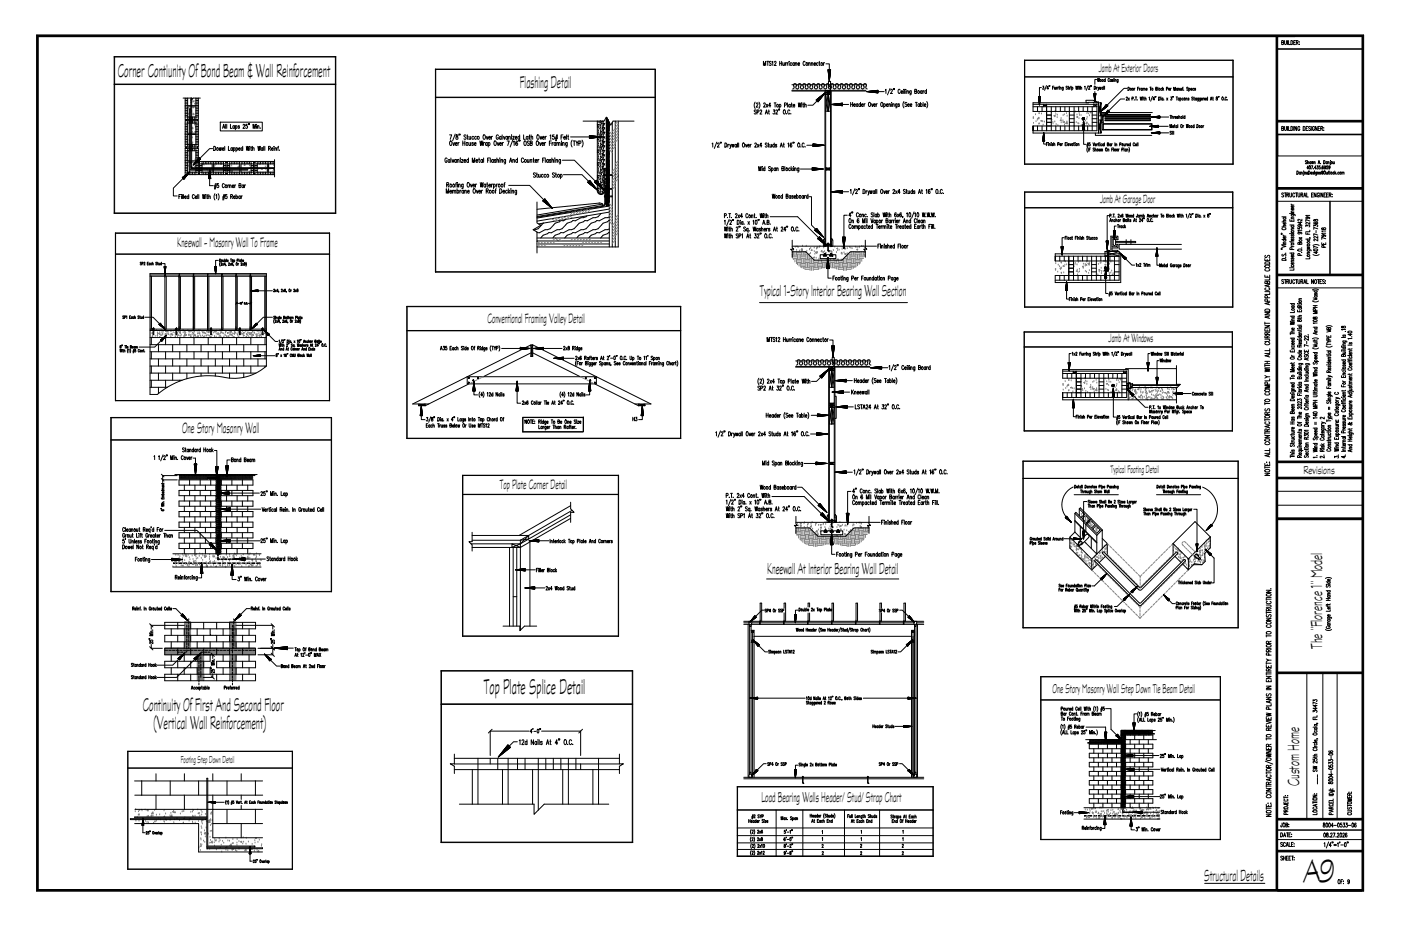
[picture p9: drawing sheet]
<svg xmlns="http://www.w3.org/2000/svg" width="914mm" height="610mm" viewBox="0 0 914 610" stroke-linecap="round" stroke-linejoin="round" font-family="sans-serif">
<defs><g id="words">
<text font-size="23" x="851" y="576">A9</text>
<text font-size="15.2" x="316" y="453">Top Plate Splice Detail</text>
<text font-size="13.3" x="77" y="50">Corner Contiunity Of Bond Beam &amp; Wall Reinforcement</text>
<g font-size="13.1">
<text x="93" y="464">Continuity Of First And Second Floor</text>
<text x="100" y="476">(Vertical Wall Reinforcement)</text>
</g>
<text font-size="12.1" x="339" y="57">Flashing Detail</text>
<g font-size="11.5">
<text x="863" y="424" transform="rotate(-90 863 424)">The &quot;Florence 1&quot; Model</text>
<text x="848" y="513" transform="rotate(-90 848 513)">Custom Home</text>
<text x="786" y="575">Structural Details</text>
</g>
<g font-size="11.3">
<text x="496" y="193">Typical 1-Story Interior Bearing Wall Section</text>
<text x="501" y="374">Kneewall At Interior Bearing Wall Detail</text>
</g>
<text font-size="10.7" x="119" y="283">One Story Masonry Wall</text>
<text font-size="10.1" x="497" y="523">Load Bearing Walls Header/ Stud/ Strap Chart</text>
<text font-size="9.8" x="116" y="162">Kneewall - Masonry Wall To Frame</text>
<g font-size="9.7">
<text x="318" y="211">Conventional Framing Valley Detail</text>
<text x="326" y="319">Top Plate Corner Detail</text>
</g>
<text font-size="9.2" x="687" y="452">One Story Masonry Wall Step Down Tie Beam Detail</text>
<g font-size="8.5">
<text x="717" y="47">Jamb At Exterior Doors</text>
<text x="718" y="133">Jamb At Garage Door</text>
<text x="724" y="223">Jamb At Windows</text>
</g>
<text font-size="8.2" x="851" y="309">Revisions</text>
<text font-size="7.8" x="725" y="309">Typical Footing Detail</text>
<text font-size="7.2" x="118" y="498">Footing Step Down Detail</text>
<text font-size="5.7" x="412" y="276">H3</text>
</g></defs>
<g fill="none" stroke="#000" stroke-width=".65">
<path d="M24 23h866v559h-866zM24 23h866v558h-866zM25 24h864v557h-864zM75 37h144M75 37h144v102h-144zM75 37v102M219 37v102M669 39h136v68h-136zM669 39h136M669 39v68M805 39v68M833 24v557"/>
<path d="M834 24v557M834 32h55M837 28l1-1-1-1v3h1l-1-1M838 26l1 3h1v-3M840 26v3M841 26v3h1M843 26a1.3 1.3 0 0 1 1 2 1.3 1.3 0 0 1-1 1zM844 28h1M846 26h-2v3h2M846 28l1-1-1-1v3M847 28v1M848 27h.1"/>
<path d="M848 29h.1M75 55h144M284 45h144v133h-144zM284 45h144M284 45v133M428 45v133M498 43v-3l1 3 1-3v3M500 40h2M501 40v3M503 40h-1l1 1a1 1 0 0 1 0 2 .7 .7 0 0 1-1-1M504 41v-1v3M505 41l1-1 1 1-2 2h2"/>
<path d="M509 40v3M509 41h1M510 40v3M511 41v2l1-1M512 41v2M513 41v2M513 41v1M514 41v2M515 41l-1 1M515 41v2M515 40h.1M517 41a.7 .7 0 0 0-1 1 .7 .7 0 0 0 1 0"/>
<path d="M517 55h48M517 59h21v99M518 41a.7 .7 0 0 0-1 1 .7 .7 0 0 0 1 0M518 41v2M519 41h1v2M519 41v2M521 42h1v-1a.7 .7 0 0 0-1 1 .7 .7 0 0 0 1 0M526 41a.7 .7 0 0 0-1-1 .7 .7 0 0 0-1 1v1a.7 .7 0 0 0 1 1 .7 .7 0 0 0 1-1M527 56v1a1 1 0 0 1-1 1 1 1 0 0 1 0-1v-1a1 1 0 0 0-1-1 1 1 0 0 0-1 1v1a1 1 0 0 1-1 1 1 1 0 0 1 0-1v-1a1 1 0 0 0-1-1 1 1 0 0 0-1 1v1a1 1 0 0 1-1 1 1 1 0 0 1-1-1l1-1a1 1 0 0 0-1-1 1 1 0 0 0-1 1v1l-1 1M527 56a1 1 0 0 1 1-1 1 1 0 0 1 1 1v1a1 1 0 0 0 1 1 1 1 0 0 0 0-1v-1a1 1 0 0 1 1-1 1 1 0 0 1 1 1v1a1 1 0 0 0 1 1 1 1 0 0 0 0-1v-1a1 1 0 0 1 1-1 1 1 0 0 1 1 1v1a1 1 0 0 0 1 1 1 1 0 0 0 1-1l-1-1a1 1 0 0 1 1-1 1 1 0 0 1 1 1v1a1 1 0 0 0 1 1 1 1 0 0 0 1-1l-1-1a1 1 0 0 1 1-1 1 1 0 0 1 1 1M528 41h1v2M528 41v2"/>
<path d="M530 41l1 2M530 41v2M531 42h1v-1a.7 .7 0 0 0-1 1 .7 .7 0 0 0 1 0M534 41a.7 .7 0 0 0-1 1 .7 .7 0 0 0 1 0M535 41h.1M535 40v3M538 41v2M538 41v1M539 59h3l-3 1h3zM539 42h2v4M540 46l1 7 1-7M540 46l2 1-1-1 1 1-1-1"/>
<path d="M540 46h2M540 46l2 1-2-1M540 46l2 1-1-1M541 46l1 2M541 47l1 1M541 47l1 1zM541 47l1 2-1-1M541 53h1v4l-1-1zM541 48l1 1M541 49l1 1-1-1M541 49l1 1M541 49l1 1h-1"/>
<path d="M541 50l1 1-1-1M541 50l1 1zM541 50l1 1M541 51h.1M541 51v1v-1M541 51v1M541 52h.1M541 52v1M541 53h.1M541 46h1zM541 46h1M542 46h.1"/>
<path d="M542 49l-1-1 1 1M542 48l-1-1 1 1M542 54v107l-3-2h3l-3 2v-102h-22M542 59h23M544 56a1 1 0 0 0-1-1 1 1 0 0 0-1 1l1 1a1 1 0 0 1-1 1 1 1 0 0 1-1-1v-1M544 56v1a1 1 0 0 0 1 1 1 1 0 0 0 1-1l-1-1a1 1 0 0 1 1-1 1 1 0 0 1 1 1v1M549 57a1 1 0 0 1-1 1 1 1 0 0 1-1-1M554 56a1 1 0 0 1 1-1 1 1 0 0 1 1 1M555 56v1a1 1 0 0 1-1 1 1 1 0 0 1-1-1v-1a1 1 0 0 0-1-1 1 1 0 0 0-1 1l1 1a1 1 0 0 1-1 1 1 1 0 0 1-1-1v-1a1 1 0 0 0-1-1 1 1 0 0 0-1 1l1 1M556 56v1a1 1 0 0 0 1 1 1 1 0 0 0 1-1v-1a1 1 0 0 1 0-1 1 1 0 0 1 1 1v1a1 1 0 0 0 1 1 1 1 0 0 0 1-1M561 57v-1a1 1 0 0 1 1-1 1 1 0 0 1 0 1v1a1 1 0 0 0 1 1 1 1 0 0 0 1-1v-1a1 1 0 0 1 1-1 1 1 0 0 1 0 1v1l1 1M565 59h-22v102v-1v1h1v-4l-1-1v2"/>
<path d="M566 60h.1M566 60h1zM567 60h.1M567 60h1h-1M568 59l1 1h-1M569 59l1 1zM569 59l1 1M570 59l1 1zM570 59l1 1M571 59l1 2zM571 59l2 2M572 59l1 2"/>
<path d="M572 59l1 1M573 59h.1M573 59l-7 1 7 1M573 59v2M573 60h4M573 60l-1-1 1 1M578 59v-1v3M581 58l-2 4M581 59a.7 .7 0 0 1 1-1 .6 .6 0 0 1 0 1l-1 2h2M583 58v1M584 58v1M588 59l-1-1a1.3 1.3 0 0 0-1 2 1.3 1.3 0 0 0 1 1l1-1"/>
<path d="M588 60h1v-1a.7 .7 0 0 0-1 1 .7 .7 0 0 0 1 1M590 59v2M590 58h.1M590 58v3M591 59v2M591 58h.1M592 60l1-1v2M592 59v2M595 59v3h-1M595 60l-1-1a.7 .7 0 0 0 0 1 .7 .7 0 0 0 1 1M597 60l1-1v-1h-1v3h1v-1M602 60v-1a.7 .7 0 0 0-1 1 .7 .7 0 0 0 1 1"/>
<path d="M602 59v2M603 59l-1 1M605 60l-1-1a.7 .7 0 0 0 0 1 .7 .7 0 0 0 1 1M605 58v3M669 50h136M680 57h-2v6M681 56v1v1h-1M683 56l-1 3M684 58h-1l1-2v2M685 56h.1M687 57h1M688 56h-1v2"/>
<path d="M688 57v1h1M689 57v1M690 57l-1 1M690 57v1M691 57l-1 1M691 57v1M691 56h.1M692 57h1v1M692 57v1M694 57v2h-1M694 57h-1v1h1M697 57h-1l1 1h-1"/>
<path d="M697 57h1M697 56l1 2M698 57v1M699 57l-1 1M699 57v1M699 56h.1M700 57v1M700 57v2M702 56v2l1-2v2v-2M704 57v1M704 56h.1M704 57h1"/>
<path d="M705 56v2M705 57h1v1M708 57v-1v2M710 56l-1 3M711 57v-1l-1 2h1M712 56h.1M714 56a1 1 0 0 1 1 1 1 1 0 0 1-1 1zM715 60v1M716 57v1M716 52h-1v3M716 51l1 2v-2v2l1-2M717 57v1v-1"/>
<path d="M717 58l-1 1M718 57v1v-1v1l1-1M720 57h-1v1h1M720 57v1M720 56v2M721 56v2M721 52v1M721 51v2M724 52v-1l-1 1v1h1M725 52v1M727 52h-1l1 1h-1M727 52v1"/>
<path d="M727 51h.1M728 52v1M730 52v2h-1M730 52h-1v1h1M736 58h-2l-11 11M736 57a1 1 0 0 1 1 1 1 1 0 0 1-1 1zM740 58v1M741 58h-1M742 58h1M743 57h-1v2M744 58v1M744 58h.1"/>
<path d="M745 58v1M746 58h1v1M746 58v1M747 58v1M748 58h1h-1v1h1M750 57h1M751 57v2M754 58h1v-1h-1v2h1v-1M756 57v2M758 58v1M759 57v2M759 58l1 1"/>
<path d="M759 58v1M761 58h1v-1h-1v2M763 58h1h-1v1h1M764 58v1M764 58h.1M766 59v-2l1 2v-2v2M769 58h-1v1h1M769 58v1M769 58h1v1M770 58v1h1M771 58v1M772 58h.1"/>
<path d="M772 57v2M773 59h.1M775 57v2h-1M776 58h1l-1 1M776 58v2M777 58h1l-1 1h1M779 58h-1l1 1M780 58v1M120 64h5v1l1-1h5M121 64v14h8v-14M121 75h1M121 70h8"/>
<path d="M121 74h1M121 73h1M121 72h1M121 71h1M121 69h1M121 68h1M121 67h1M121 66h1M121 64h1M121 79h8v17h-8zM121 78v1M122 79v1h-1"/>
<path d="M122 64v5h6v-5M122 70v8M124 71v40h37h-37zM125 64v45v-45M125 76v2M125 79v1M126 76v2M126 79v1M127 76v2M127 79v1M128 79v1h1M128 70v6h-7"/>
<path d="M128 75h1M128 74h1M128 73h1M128 72h1M128 71h1M128 69h1M128 68h1M128 67h1M128 66h1M128 64h1M129 78v1M129 76h-1v2"/>
<path d="M144 80h27v5h-27zM284 63h144M284 64h144M390 79v46M390 80h.1M391 80h.1M392 79h.1M393 80h.1M393 79h.1M394 79l-1 2h2l-2 2h2l-2 3h2l-2 3h2l-2 3h2l-2 3h2l-2 3h2l-2 3h2l-2 3h2l-2 3h2l-2 3h3M396 79h.1M396 77v58"/>
<path d="M396 80h.1M396 78h.1M397 78h.1M397 79h.1M397 78v57M397 80h.1M398 80v81M400 80v81M402 79v82M404 79v82h-54M414 79h-14l-1 3-3-5-2 2h-13M493 67l-1 1 1 3"/>
<path d="M494 72a1 1 0 0 0-2 0 .7 .7 0 0 0 1 1 .7 .7 0 0 1 0 1 .7 .7 0 0 1-1 0M494 68v-1a.6 .6 0 0 1 1 0 .6 .6 0 0 1 0 1l-1 2h1M494 73h1v-1h-1v2M495 67l1 1-1 3M496 72a.6 .6 0 0 1 1 0 .6 .6 0 0 1 0 1l-1 1h1M498 68l1-1a.6 .6 0 0 1 0 1l-1 2h2M499 74l1-2 1 2M500 74h1M500 68l1 2M501 68l-1 2M502 73h.1M502 72v2"/>
<path d="M503 69h-1l1-2v3M505 72h1l-1 1h1a.8 .8 0 0 1 0 1 .8 .8 0 0 1-1 0h-1M505 67h2M506 67v3M506 72h1a.6 .6 0 0 1 0 1l-1 1h2M508 71v1M509 68a.7 .7 0 0 1 1 1 .7 .7 0 0 1-1 0M509 68v3M509 71v1M512 72a1.3 1.3 0 0 1 1 1 1.3 1.3 0 0 1-1 1zM512 69l1-1v-1h-1v3M513 74h.1"/>
<path d="M514 67v3M515 72a1.3 1.3 0 0 0-1 1 1.3 1.3 0 0 0 1 1M516 68a.7 .7 0 0 0-1 1 .7 .7 0 0 0 1 0M516 68v2M516 74h.1M516 68h1M517 67v3M518 69h1v-1a.7 .7 0 0 0-1 1 .7 .7 0 0 0 1 0M521 67v3l1-3v3l1-3M523 68v2M523 67h.1M524 68h1"/>
<path d="M524 67l1 3M525 69l1-1v2M525 67v3M533 65l1 1M533 65l6-4-5 5M533 65h.1M533 65v1M533 65v1l-3 3h-3M534 64v2l-1-1M534 66v-2v2M534 64v2M534 64v2z"/>
<path d="M534 64v2v-2M535 64v2M535 65v-1v1M535 63v2M535 63v2zM535 63v2v-2M536 64v-1v1M536 63v1M536 63v1zM536 62v2M536 62v1M537 63v-1v1"/>
<path d="M537 62v1M537 62v1zM537 62h.1M537 61v1M538 61v1M538 61v1zM538 61h.1M539 61h.1M539 62l1 11 2-11M539 60h3l-3 2h3zM540 62l-1 11h3l-2-11v11M542 68h.1"/>
<path d="M543 68h.1M544 68h.1M545 68v1M545 68h-1h1M545 68l1 1M546 68v1zM546 68l1 1M547 69l-1-1 1 1M547 68l1 1zM548 69l-1-1 1 1M548 68l1 1M549 69l-2-1 2 1"/>
<path d="M549 67l1 1M550 67v1M550 69l-2-1 2 1M550 67h.1M550 67l-8 1 8 1M550 67v2M550 68h4M550 68l-1-1 1 1M550 68l-1-1 1 2-1-2 1 2-2-2 2 2M555 68h1M555 67v3M556 67v3"/>
<path d="M557 68h1a.7 .7 0 0 0-1 1 .7 .7 0 0 0 1 0M560 68a.7 .7 0 0 0-1 1 .7 .7 0 0 0 1 0M560 68v2M562 68h-1a.7 .7 0 0 0 0 1 .7 .7 0 0 0 1 0M562 67v3M562 68h1a.7 .7 0 0 0-1 1 .7 .7 0 0 0 1 0M564 68v2M565 68h-1M567 67a1.3 1.3 0 0 1 1 1 1.3 1.3 0 0 1-1 1zM568 60h-1h1M569 68v2l1-2M569 60l-1-1 1 1"/>
<path d="M570 60l-1-1 1 1M570 68h1a.7 .7 0 0 0-1 1 .7 .7 0 0 0 1 0M572 60l-2-1 2 1M572 61l-1-2 1 2M572 68v2M573 68h-1M575 67a1.3 1.3 0 0 1 1 1 1.3 1.3 0 0 1-1 1zM577 68a.7 .7 0 0 1 1 1 .7 .7 0 0 1-1 0M577 68v2M579 68h1h-1a.7 .7 0 0 0 0 1 .7 .7 0 0 0 1 0M580 68h1v2M580 68v2"/>
<path d="M582 68v2M582 67h.1M583 68h1v2M583 68v2M585 68v2M585 68a.7 .7 0 0 0-1 1 .7 .7 0 0 0 1 0M587 68h-1l1 1h-1M590 66l-1 2 1 2M592 67a.6 .6 0 0 0-1 0 .6 .6 0 0 0 0 1h1a.7 .7 0 0 1 0 1 .7 .7 0 0 1-1 0M592 68h2h-1a.7 .7 0 0 0-1 1 1 1 0 0 0 2 0M594 68h1a.7 .7 0 0 0-1 1 .7 .7 0 0 0 1 0M597 67h2"/>
<path d="M598 67v3M600 68a.7 .7 0 0 0-1 1 .7 .7 0 0 0 1 0M600 68v2M601 68a.7 .7 0 0 1 1 1 .7 .7 0 0 1-1 0M601 67v3M602 67v3M603 68h1a.7 .7 0 0 0-1 1 .7 .7 0 0 0 1 0M605 66v2v2M674 68h42M677 70v3M678 63h1l-1 6zM678 64l1 1"/>
<path d="M678 64l1 1zM678 65l1 1M678 66h1M678 63l1 1-1-1M678 67h1M678 67h1zM678 67h.1M678 67l1 1M678 68h1M678 68h.1M678 68v1M678 69h.1"/>
<path d="M678 63l1 1zM679 63h.1M679 66h-1l1 1h-1M679 65h-1l1 1M680 70v3M681 68v2l2-2v2zM683 70v15M683 73h33M683 75h3M683 77h3M683 80h3M686 70v15"/>
<path d="M689 70v3M692 70v3M695 70v3M698 70v15M698 75h3M698 77h3M698 80h3M701 70v15M704 70v3M707 78l1-1-1 1M707 70v3M707 77h-1"/>
<path d="M707 80h.1M707 77l-1 1M707 79h.1M707 79l1 6h-1zM707 79v1M708 78h-1h1M708 77l-1 1M710 70v3M710 67h4M710 67h-36v6h9v9h-9M713 70v15M713 75h3"/>
<path d="M713 77h3M713 80h3M714 66l3 1h-3M714 66l-5-1v2h1M714 67h.1M714 61h1v6zM714 61l1 1-1-1M714 62l1 1M714 61l1 1M714 63h1zM714 63l1 1M714 63l1 1z"/>
<path d="M714 64h1zM714 64l1 1M714 65h1zM714 65h1M714 65l1 1M715 66h.1M715 61v1zM715 67h.1M715 61h.1M715 65l-1-1 1 1M715 64h-1l1 1M715 63l-1-1 1 1"/>
<path d="M715 67h2v20h-43v-5v3h42v-17M716 68l-2 2v-2l2 2h-42M717 76v3M719 67l-2 9h2v-9h-2l2 9v2l-2 9h2v-9h-2l2 9M719 73h.1M719 72v1M719 72h.1M720 76h.1M720 71v1M720 71v1zM720 71h.1M720 75v1"/>
<path d="M720 70v1v-1M721 75h.1M721 70v1zM721 70v1M721 71v-1v1M721 75h30h-30zM721 76h30h-30zM721 77h30v1h-30zM721 78h30v1h-30zM721 69v2zM721 75v-1v1M721 69v1"/>
<path d="M721 69v1zM721 74v1M722 74v1M722 69v1v-1M722 69v1M722 74v1zM722 68v2zM722 73v2M722 68v2M722 68l1 1-4 4zM722 73v1M722 73v1z"/>
<path d="M722 70v-2v2M723 69v1M723 69h.1M723 73v1v-1M723 72v2M723 72v2v-2M723 72v2zM723 72l1 1-4 3zM723 72v1M723 72v1zM724 72v1M724 73h.1"/>
<path d="M734 65h-3l-7 7M735 64v-1l1 1-1 1h1M736 64l1 1M737 64l-1 1M739 64h1v-1h-1v2M740 65h.1M741 63h1M741 63v2M742 65h.1M744 63v2l1-2v2l1-2M746 64v1M746 63h.1"/>
<path d="M746 64h1M747 63v2M747 64h1v1M750 64v-1v2M751 76h6v1zM751 76h.1M751 76h1M752 76h.1M752 73h-32l-1 7h1v-7h-1l1 7M752 63l-1 3M752 77h.1M753 76l-1 1"/>
<path d="M753 76v1M753 76v1l1-1-1 1M754 65h-2l1-2v2M754 76l-1 1M754 63v1M754 77h.1M754 76v1M755 76v1zM755 76l-1 1 1-1M755 76l-1 1M756 76l-1 1M756 76l-1 1z"/>
<path d="M756 76l-1 1 1-1M756 63a1 1 0 0 1 1 1 1 1 0 0 1-1 1zM756 77l1-1zM757 76l-1 1M757 76h6M757 77h.1M758 64v1M758 63h.1M759 64l-1 1h1M759 64v1M760 65h.1M761 64l1 1"/>
<path d="M762 64l-1 1M764 75h1M764 63h1l-1 1 1 1h-1M764 75v2M765 76h1v1M765 75v2M765 63v1M766 63v1M766 76v1M767 76l-1 1M767 77h1v-1l-1 1h1M768 63h1"/>
<path d="M768 63v2M769 76h-1l1 1h-1M769 76h1v1M769 75v2M770 64h-1v1h1M770 64v1M770 64h1v1h-1M770 64v2M772 75v2M772 64l-1 1h1M773 76v1M773 75v2"/>
<path d="M774 64h1v1M774 64v1M776 64h-1l1 1h-1M779 64h-1l1 1h-1M779 64h1M779 63l1 2M781 64h-1v1h1M781 64v1M782 64v2M782 64l-1 1h1M784 64l-1 2M784 64h-1v1h1"/>
<path d="M784 65h1v-1l-1 1h1M785 64v1M786 64l-1 1M786 65h1v-1l-1 1h1M788 64l-1 1h1M788 63v2M790 65v-2l1 2M790 65h1M791 64h1M792 63v2M794 63l1 1-1 1 1-1zM795 63v1"/>
<path d="M796 63l-1 1M799 65h.1M801 64l-1-1v1v1h1M801 65h.1M834 79h55M834 80h55M121 97h8v17h-8zM121 87h1M121 99h1M121 88h8M121 93h1M121 92h1"/>
<path d="M121 91h1M121 90h1M121 89h1M121 86h1M121 85h1M121 84h1M121 83h1M121 81h1M121 96v1M122 98h6v7h-6zM122 97v1h-1M122 80h6v7h-6z"/>
<path d="M122 88v8M125 94v2M125 97v1M126 94v2M126 97v1M127 94v2M127 97v1M128 97v1h1M128 88v6h-7M128 87h1M128 99h1M128 93h1"/>
<path d="M128 92h1M128 91h1M128 90h1M128 89h1M128 86h1M128 85h1M128 84h1M128 83h1M128 81h1M129 96v1M129 94h-1v2M139 97h-2l-7 6"/>
<path d="M139 96a1.3 1.3 0 0 1 2 1 1.3 1.3 0 0 1-2 1zM143 96v2l1-2v2l1-2M145 97h1a.7 .7 0 0 0-1 0 .7 .7 0 0 0 1 1M145 84l1-3 1 3M146 83h.1M147 96v2M147 81v3M148 81v3M149 96v2h1M150 81v3h1M152 97a.7 .7 0 0 0-1 0 .7 .7 0 0 0 1 1M152 96v2"/>
<path d="M152 97a.7 .7 0 0 1 1 0 .7 .7 0 0 1-1 1M152 96v3M153 82a.7 .7 0 0 0-1 1 .7 .7 0 0 0 1 0M153 82v2M154 82a.7 .7 0 0 1 1 1 .7 .7 0 0 1-1 0M154 82v3M154 97a.7 .7 0 0 1 1 0 .7 .7 0 0 1-1 1M154 96v3M156 97h1a.7 .7 0 0 0-1 0 .7 .7 0 0 0 1 1M156 82h-1l1 1h-1M158 97a.7 .7 0 0 0-1 0 .7 .7 0 0 0 1 1M158 96v2"/>
<path d="M159 82v-1l1 1-1 2h1M161 96v2l1-2v2l1-2M161 81v1a.7 .7 0 0 1 1 0 .7 .7 0 0 1-1 1 .7 .7 0 0 1-1 0M162 81h.1M163 81h.1M163 96v2M163 96h.1M164 96h.1M164 96v2M165 97h1v1M165 96v2M165 84v-3l1 3 1-3v3"/>
<path d="M167 82v2M167 81h.1M168 83l1-1v2M168 82v2M168 96l1 2v-2l1 2v-2M170 84h.1M171 97a.7 .7 0 0 0-1 0 .7 .7 0 0 0 1 1M171 96v2M172 96v2M173 96v2M175 97h1v-1h-1v2M176 97l1 1"/>
<path d="M177 97h1a.7 .7 0 0 0-1 0 .7 .7 0 0 0 1 1M179 96v2M179 96h.1M179 97h1v1M181 96h1M182 96l-1 2M182 98h.1M293 88h2l-1 3M294 92a1.4 1.4 0 0 1 1 1 1.4 1.4 0 0 1-1 2l-1-1zM296 93v2l1-2M297 94h1v-1a.8 .8 0 0 0-1 1 .8 .8 0 0 0 1 1M297 87l-2 5"/>
<path d="M298 88v1a.9 .9 0 0 1 1 1 .9 .9 0 0 1-1 1v-1a.9 .9 0 0 0 1-1 .9 .9 0 0 0-1-1zM299 93v2M300 88h.1M300 93l-1 1M302 92v3M302 93h1M303 92v3M304 88h-1l1 2a.8 .8 0 0 1 0 1 .8 .8 0 0 1-1 0M305 89h.1M305 88v2l1 1M306 93v2l1-1M306 89v2l1-1"/>
<path d="M307 93v2M307 89v2M309 93h-1l1 2h-1M309 89a.8 .8 0 0 0-1 1 .8 .8 0 0 0 1 1M310 94h1v-1a.8 .8 0 0 0-1 1 .8 .8 0 0 0 1 1M311 89a.8 .8 0 0 0-1 1 .8 .8 0 0 0 1 1M313 92l1 3v-3l1 3v-3M316 93v2M316 88a1.4 1.4 0 0 1 1 1 1.4 1.4 0 0 1-1 2zM316 93v1M317 89l1 2 1-2M318 93a.8 .8 0 0 0-1 1 .8 .8 0 0 0 1 1"/>
<path d="M318 93v2M319 93a.8 .8 0 0 1 1 1 .8 .8 0 0 1-1 1M319 93v3M319 90h1v-1a.8 .8 0 0 0-1 1 .8 .8 0 0 0 1 1M321 89v2M321 89v1M323 92a1.4 1.4 0 0 1 1 1 1.4 1.4 0 0 1-1 2zM325 93v2l1-2M325 89v-1a1.4 1.4 0 0 0-1 2 1.4 1.4 0 0 0 1 1v-1M326 94h1v-1a.8 .8 0 0 0-1 1 .8 .8 0 0 0 1 1M327 89a.8 .8 0 0 0-1 1 .8 .8 0 0 0 1 1M327 89v2"/>
<path d="M328 88v3M328 93v2M329 89v2l1-2M329 93l-1 1M331 92h1l-1 3M331 89a.8 .8 0 0 0-1 1 .8 .8 0 0 0 1 1M331 89v2M332 90l1-1v2M332 89v2M334 89v2M334 88h.1M335 89h1l-1 2h1"/>
<path d="M335 91l-2 5M335 93l1-1v3M336 90h1v-1a.8 .8 0 0 0-1 1 .8 .8 0 0 0 1 1M338 92h-1a1.5 1.5 0 0 0-1 1 1.5 1.5 0 0 0 2 2 .9 .9 0 0 0 0-1 .9 .9 0 0 0-1-1v1M339 92h.1M339 89a.8 .8 0 0 0-1 1 .8 .8 0 0 0 1 1M339 88v3M342 88v3h1M342 92h1a1.4 1.4 0 0 1 1 1 1.4 1.4 0 0 1-2 2zM345 89h-1a.8 .8 0 0 0-1 1 1.1 1.1 0 0 0 2 1M345 89v2M345 89h1"/>
<path d="M345 92a.7 .7 0 0 0-1 0 .7 .7 0 0 0 0 1l1 2h-1M346 88v3M346 93h1v-1h-1v3h1v-2M347 90l1-1v2M347 88v3M350 92h1a1.4 1.4 0 0 1 1 1 1.4 1.4 0 0 1-2 2zM351 88a1.4 1.4 0 0 1 1 2 1.4 1.4 0 0 1-1 1zM352 93l1 2v-2M353 89v2l1-2M354 94h1v-1a.8 .8 0 0 0-1 1 .8 .8 0 0 0 1 1M354 90h1v-1a.8 .8 0 0 0-1 1 .8 .8 0 0 0 1 1M355 93v2"/>
<path d="M356 89v2M356 93l-1 1M357 89l-1 1M359 93h.1M359 89v-1v3M360 92h-1v3M360 93v2M361 93l-1 1M362 88h-1v1a.8 .8 0 0 1 1 0 .8 .8 0 0 1 0 1 .8 .8 0 0 1-1 0M362 90h2M363 90h1M363 93a.8 .8 0 0 0-1 1 .8 .8 0 0 0 1 1"/>
<path d="M363 93v2M363 88v4M363 94l1-1 1 2M364 88l-1 4M365 94l1-1v2M366 89h1M366 93v2M366 92h.1M367 94l1-1v2M367 93v2M367 88h-1v3M368 90h1v-1a.8 .8 0 0 0-1 1 .8 .8 0 0 0 1 1"/>
<path d="M370 88v3M370 93v3h-1M370 93a.8 .8 0 0 0-1 1 .8 .8 0 0 0 1 1M371 89h.1M371 88v3M372 89h13M373 91v2v3M374 92h1M375 92v3M376 92l1 1v-1M377 93v2M378 94l1-1v-1h-1v3"/>
<path d="M380 91a4 4 0 0 1 0 5M385 88l8 1-8 1zM385 89l1 1-1-1M385 89v1M385 88l1 2-1-2M385 90h.1M385 89l1 1-1-1 1 1M385 88l2 2-2-1M386 89l1 1M386 89l2 1-2-1M387 89l1 1-1-1M387 89l1 1"/>
<path d="M387 89l2 1-1-1M388 89l1 1zM388 89l1 1-1-1M388 90l-1-1 1 1M389 89v1M389 89l1 1M389 89l1 1zM389 89l1 1-1-1M390 89v1zM390 89l1 1M390 98h.1M390 90h.1"/>
<path d="M390 82h.1M390 100h.1M390 91h.1M390 83h.1M390 99h.1M390 96h.1M390 88h.1M390 93h.1M390 85h.1M391 95h.1M391 87h.1M391 89v1"/>
<path d="M391 90h.1M391 100h.1M391 92h.1M391 83h.1M391 98h.1M391 81h.1M391 94h.1M391 86h.1M391 89l1 1M391 90l-1-1 1 1M391 99h.1M391 91h.1"/>
<path d="M391 97h.1M391 89h.1M391 96h.1M391 88h.1M391 84h.1M392 89h.1M392 98h.1M392 90h.1M392 82h.1M392 96h.1M392 88h.1M392 95h.1"/>
<path d="M392 87h.1M392 92h.1M392 84h.1M392 85h.1M392 94h.1M392 97h.1M392 80h.1M392 99h.1M392 91h.1M392 93h.1M393 96h.1M393 88h.1"/>
<path d="M393 89h.1M393 98h.1M393 81h.1M393 95h.1M393 86h.1M393 87h.1M393 92h.1M393 83h.1M393 99h.1M393 91h.1M393 94h.1M393 85h.1"/>
<path d="M393 98h1M393 93h.1M393 84h.1M393 90h1zM393 82l1-1zM394 97h.1M394 100h.1M394 93h.1M394 85h.1M394 98h.1M394 96h.1M394 87h.1"/>
<path d="M394 86h.1M394 84h.1M396 91h.1M396 87h.1M396 89h.1M396 85h.1M396 93h.1M396 81h.1M396 88h.1M396 96h.1M396 82h.1M396 90h.1"/>
<path d="M396 84h.1M396 86h.1M396 95h.1M396 99h.1M396 97h.1M396 83h.1M396 92h.1M396 100h.1M396 94h.1M396 98h.1M397 91h.1M397 86h.1"/>
<path d="M397 98h.1M397 85h.1M397 92h.1M397 83h.1M397 99h.1M397 93h.1M397 96h.1M397 90h.1M397 81h.1M397 95h.1M397 100h.1M397 87h.1"/>
<path d="M397 84h.1M397 82h.1M397 89h.1M397 97h.1M397 94h.1M397 88h.1M398 95h.1M398 97h.1M398 89h.1M398 83h.1M398 82h.1M398 96h.1"/>
<path d="M398 90h.1M398 94h.1M398 92h.1M398 93h.1M398 80h.1M398 88h.1M398 98h.1M465 94v-1v3M468 93l-2 4M468 94a.7 .7 0 0 1 1-1 .6 .6 0 0 1 0 1l-1 2h1M470 93v1M471 93v1"/>
<path d="M473 93a1.4 1.4 0 0 1 1 2 1.4 1.4 0 0 1-1 1zM475 94v2M476 94l-1 1M476 94l1 2v-2M477 96l-1 1M478 94v2v-2l1 2v-2M481 95v-1a.7 .7 0 0 0-1 1 .7 .7 0 0 0 1 1M481 94v2M481 93v3M482 93v3M485 93a1.3 1.3 0 0 1 1 2 1.3 1.3 0 0 1-1 1zM487 94v2l1-2"/>
<path d="M488 95h1v-1a.7 .7 0 0 0-1 1 .7 .7 0 0 0 1 1M490 94v2M490 94v1M493 94v-1l1 1-1 2h1M494 94l1 2M495 94l-1 2M497 95h-1l1-2v3M501 94h-2l1 1a.7 .7 0 0 1 1 1 1 1 0 0 1-2 0M501 94h1M502 93v3M503 94v2h1M504 94v2"/>
<path d="M505 95v-1a.7 .7 0 0 0-1 1 .7 .7 0 0 0 1 1M505 93v3M507 95l-1-1 1 2h-1M509 96l1-3 1 3M510 95h.1M511 94h1M512 93v3M514 94l1-1v3M517 94l-1-1a1.4 1.4 0 0 0 0 2 1.4 1.4 0 0 0 1 1 .8 .8 0 0 0 0-1 .8 .8 0 0 0-1-1v1M518 93l-1 1M518 93v1M521 93a1.3 1.3 0 0 1 1 2 1.3 1.3 0 0 1-1 1z"/>
<path d="M523 96h.1M525 94a.7 .7 0 0 0-1-1 .7 .7 0 0 0-1 1l1 2 1-1M525 96h1M527 95h4M531 94h.1M531 95l1-1-1 2M531 94l7 1-7 1M531 94v2M531 95v-1zM531 95l1-1zM531 96l1-2-1 2M531 94v1"/>
<path d="M532 96l1-2-2 2M532 95l1-1-1 2M532 94l-1 2M533 94l-2 2M533 95l1-1-2 1M533 95v-1l-1 1zM534 95l1-1zM534 94l-1 1M534 95l1-1-1 1zM535 94l-1 1M535 95h1h-1M535 95h-1"/>
<path d="M536 95h.1M536 95h-1M536 95h1zM537 95h-1M537 95h.1M538 95h-1M538 95h.1M677 82v3M680 82v3M681 92h.1M681 91v1M681 91l1 1-1-1 1 1-1-1 1 1"/>
<path d="M681 90l1 1zM681 90l1 1-1-1M681 90h1zM681 89h1M681 89h.1M681 88h.1M681 87v1M681 87h.1M681 92v2h2M681 86h.1M681 86l1 6h-1zM682 90l-1-1 1 1"/>
<path d="M683 94h1M683 82h33M684 93h-1v2M684 94v1M684 93h.1M685 94l1 1M685 94v1M686 94v1M686 93h.1M687 94v1M688 94l1 1M688 93v2"/>
<path d="M689 82v3M690 94h1v-1h-1v2M692 94h1h-1v1h1M692 82v3M693 94v1M694 94h-1M695 82v3M695 94h1M696 93h-1v2h1M697 93v2M697 94h1l-1 1h1M698 94l1 1v-1"/>
<path d="M700 94h-1l1 1M700 94v1M701 94h.1M701 93v2M702 94v1M702 93h.1M703 94h1v1M703 94v1M704 82v3M707 84v1v9h2M707 85h.1M707 83l1 1z"/>
<path d="M707 83l1 2-1-1M707 83l1 1-1-1M707 82l1 1zM707 82l1 2M707 82v3M707 81l1 1zM707 81h1M707 80v1M708 82h-1l1 1M709 95h1M709 94h1M710 96l-1 2 1 1"/>
<path d="M710 82v3M710 93l-1 3M710 93v3M710 97v2M711 98h.1M711 93v1a.7 .7 0 0 1 1 1 .6 .6 0 0 1-1 0M712 97h-1v2M713 93l1 2v-2M714 97v1h-1M715 94h1h-1v1h1M715 98v-1l1 2M715 97v2"/>
<path d="M715 87v1h37M716 94v1M716 94h.1M717 94h.1M717 93v2M717 97l1 2v-2v2v-2M718 93h.1M718 94v1M719 98l1-1v2M719 97v2M719 94h-1l1 1M720 81h32v4h-32z"/>
<path d="M720 94v1M721 93v2M723 94h1v-1h-1v2h1l-1-1M723 98l1-1v2M723 97v2M725 94h-1v1h1M725 94v1M726 98h.1M726 94h-1M726 97v2M727 97v2M728 93v2"/>
<path d="M728 94h1v1M728 94v1M730 97v2M731 97l-1 1M731 94h1v-1h-1v2M732 98h1v-1h-1v2M734 94v1M734 97v2M735 94v1M735 98l-1-1v1v1l1-1M735 97v2M735 94h.1"/>
<path d="M735 98l1-1v2M736 94h1h-1v1h1M737 96v2v1M738 94h-1v1h1M738 93v2M741 94l-1-1v1v1h1M741 94h1l-1 1h1M742 93v2M743 93v2M750 82h6v1zM750 82h.1M751 82h.1"/>
<path d="M751 83h.1M751 87l6-1v1zM751 87h.1M751 87h1M752 87h.1M752 82l-1 1M752 82h.1M752 83h.1M752 83l1-1-1 1M752 82v1M753 83v-1v1M753 82l-1 1 1-1"/>
<path d="M753 83h.1M753 87h-1M753 87l1-1-1 1M753 87h.1M754 83l1-1-1 1M754 82v1zM754 86l-1 1M754 82l-1 1M754 87v-1zM754 82h1l-1 1zM754 86v1M754 83l1-1z"/>
<path d="M755 87v-1v1zM755 82l-1 1M755 86l-1 1 1-1M755 86l-1 1M756 82l-1 1zM756 87v-1l-1 1zM756 87l1-1zM756 86l-1 1M756 82h6M756 82l-1 1 1-1M756 83h.1M756 82l-1 1"/>
<path d="M756 83h-1M757 87h.1M757 86l-1 1 1-1M763 87h-6h-1h1h-1l1-1-1 1M764 83v-2v2l1-2v2M765 86h-1l1 1h-1M765 86h.1M765 86v2M765 83h1v-1l-1 1h1M766 86v2M766 82h1M767 81v2"/>
<path d="M768 82l-1 1h1M768 82v1M769 81v2M772 82v1M773 82l-1 1M774 81l1 2v-2v2l1-2M779 82v1M779 81v2M781 81a1 1 0 0 1 1 1 1 1 0 0 1-1 1zM785 82v1M786 82l-1 1M834 88h55v14h-55z"/>
<path d="M834 88h55M834 88h55h-55M837 84h1v-1h-1v2h1l-1-1M838 83l1 2h1v-2M840 83v2M841 83v2h1M843 83a1.3 1.3 0 0 1 1 1 1.3 1.3 0 0 1-1 1zM844 83v2M846 83v2l-1-2v2M848 83a.7 .7 0 0 0-1 0 .7 .7 0 0 0 0 1 .7 .7 0 0 0 1 1 .7 .7 0 0 0 0-1M851 83a1.3 1.3 0 0 1 1 1 1.3 1.3 0 0 1-1 1zM852 84h1"/>
<path d="M854 83h-2v2h2M855 83a.6 .6 0 0 0-1 0 .6 .6 0 0 0 0 1h1a.7 .7 0 0 1 0 1 .7 .7 0 0 1-1 0M856 83v2M858 83a.7 .7 0 0 0-1 0 .7 .7 0 0 0 0 1 .7 .7 0 0 0 0 1 .7 .7 0 0 0 1-1h-1M860 83v2l-2-2v2M860 84h1M861 83h-1v2h1M862 84h1v-1h-1v2M863 84v1M864 83h.1M864 85h.1M119 116l5-4-4 5z"/>
<path d="M119 116h2M119 116h1M119 116h2zM120 116h1M120 116h.1M120 116l-7 7v5h3M120 117h.1M120 115h1zM120 115h1M120 115h1h-1M120 115h2M121 115h1"/>
<path d="M121 115h1zM121 107h1M121 112h7v-6h-6v8M121 111h1M121 110h1M121 109h1M121 108h1M121 106h1M121 105h1M121 104h1M121 103h1M121 102h1"/>
<path d="M121 101h1M121 114h1h-1M121 114h1M121 114h1zM122 114h.1M122 114h1M122 113h1h-1M122 113h1zM123 113h.1M123 114h-1M124 112h.1M124 112v2"/>
<path d="M125 112v2M126 112v2M126 108h.1M126 107h.1M126 107h1M127 107h.1M127 112v2M127 106h1M128 106h.1M128 107h-1M128 107h1M128 111h1"/>
<path d="M128 110h1M128 109h1M128 108h1M128 106h2M128 105h1M128 104h1M128 103h1M128 102h1M128 101h1M128 105h1h-1M128 105h1zM128 105h2"/>
<path d="M129 106h-1M129 104h1zM129 104h1M129 106h-1h1M129 104h2zM129 104h2h-2M129 105h-1h1M129 103h2M129 112h-1v2M129 113h1M130 103h.1M130 105h-1"/>
<path d="M130 103l-4 5 5-4M130 103l1 1M130 105h17v9h-17zM130 112h2v2M130 107h8M130 111h2M130 110h2M130 109h2M130 108h2M131 104h-2M131 104h-2h2M132 105v7h6"/>
<path d="M133 105v2M133 112v2M134 105v2M134 112v2M135 105v2M135 112v2M136 116l1-1zM136 105v2M136 112v2M136 117l1-2-1 2 1-1v1v-1v1v4h2M136 115l1-1zM136 115l1-1-1 1"/>
<path d="M136 114h1zM136 114l1-1zM136 114l1-1-1 1M137 113h-1M137 110h.1M137 110l1 7h-2zM137 115l-1 1zM137 112v1zM137 112h.1M137 111h.1M137 111v1M137 112v1"/>
<path d="M137 114l-1 1 1-1M137 114l-1 1M137 105v2M137 112v2M137 115l-1 1M137 115l-1 2M137 116v1v-1M137 116v1M138 116l-1 1M138 105v9M139 107h7v5h-7zM139 105v2"/>
<path d="M139 112v2M141 105v2M141 112v2M141 120l-1 3M141 120v3M142 105v2M142 112v2M143 105v2M143 112v2M143 120h-1v1a.7 .7 0 0 1 1 0 .7 .7 0 0 1 0 1 .7 .7 0 0 1-1 0M144 105v2M144 112v2"/>
<path d="M145 105v2M145 112v2M146 105v2h1M146 111h1M146 110h1M146 109h1M146 108h1M147 112h-1v2M147 106h1M147 113h1M148 105h17v9h-17zM148 112h2v2"/>
<path d="M148 107h8M148 111h2M148 110h2M148 109h2M148 108h2M150 105v7h6M151 105v2M151 112v2M152 105v2M152 112v2M153 105v2M153 112v2"/>
<path d="M154 105v2M154 112v2M155 105v2M155 112v2M156 105v9M157 107h7v5h-7M157 105v9M158 105v2M158 112v2M160 105v2M160 112v2M161 105v2"/>
<path d="M161 112v2M162 105v2M162 112v2M163 105v2M163 112v2M164 105v2h1M164 111h1M164 110h1M164 109h1M164 108h1M165 112h-1v2M165 106h1"/>
<path d="M165 113h1M166 112h2v2M166 107h8M166 111h2M166 110h2M166 109h2M166 108h2M168 105v7h6M169 105v2M169 112v2M170 105v2M170 112v2"/>
<path d="M171 105v2M171 112v2M172 105v2M172 112v2M173 105v2M173 112v2M174 105v9M175 107h4M175 112h4M175 105v9M177 105v2M177 112v2"/>
<path d="M178 105v2M178 112v2M179 105v2M179 112v2M179 109h-54v1h53M179 105h-13v9h13M179 104v6h-1l1 1v4M292 104a.8 .8 0 0 0-1-1 .8 .8 0 0 0-1 1v1a.8 .8 0 0 0 1 1 .8 .8 0 0 0 1-1h-1M294 104h-1a.8 .8 0 0 0-1 1 1.1 1.1 0 0 0 2 1M294 104v2M294 103v3M295 104l1 2v-2"/>
<path d="M298 104a.8 .8 0 0 0-1 1 .8 .8 0 0 0 1 1M298 104v2M298 119v1v2M298 105l1-1 1 2M298 119h.1M300 104v2M300 103h.1M301 104h1l-1 2h1M303 105h1v-1a.8 .8 0 0 0-1 1 .8 .8 0 0 0 1 1M305 119a1.4 1.4 0 0 1 1 2 1.4 1.4 0 0 1-1 1zM306 104a.8 .8 0 0 0-1 1 .8 .8 0 0 0 1 1M306 103v3"/>
<path d="M308 106v-3l1 3 1-3v3M311 105h1v-1a.8 .8 0 0 0-1 1 .8 .8 0 0 0 1 1M312 104h1M313 103v2v1M313 119l1 3v-3l1 3v-3M315 104a.8 .8 0 0 0-1 1 .8 .8 0 0 0 1 1M315 104v2M316 103v3M318 119v3M318 104h1M320 103h-2v3M320 103v3"/>
<path d="M322 104a.8 .8 0 0 0-1 1 .8 .8 0 0 0 1 1M322 104v2M324 104h-1l1 2h-1M324 105l1-1v2M324 103v3M326 104v2M326 103h.1M327 105l1-1v2M327 104v2M330 119l-1 1v2M330 104v3h-1M330 104a.8 .8 0 0 0-1 1 .8 .8 0 0 0 1 1"/>
<path d="M333 106v-3l1 3M333 105h1M335 105l1-1v2M335 104v2M338 104a.8 .8 0 0 0-1 1 .8 .8 0 0 0 1 1M338 103v3M342 104a.8 .8 0 0 0-1-1 .8 .8 0 0 0-1 1v1a.8 .8 0 0 0 1 1 .8 .8 0 0 0 1-1M344 104v2l1-1M345 104v2M346 105l1-1v2M346 104v2M348 104h1"/>
<path d="M348 103l1 3M349 105h1v-1a.8 .8 0 0 0-1 1 .8 .8 0 0 0 1 1M350 113h-1h-1l1 1a1 1 0 0 1 0 2 .7 .7 0 0 1-1-1M350 114h1M350 113v2l1 1M351 104v2M351 114l1 2 1-1M352 104l-1 1M353 114v2M354 104h1M354 114a.8 .8 0 0 0-1 1 .8 .8 0 0 0 1 0M355 103h-1v3"/>
<path d="M356 103v3M356 114a.8 .8 0 0 0-1 1 .8 .8 0 0 0 1 0M358 104a.8 .8 0 0 0-1 1 .8 .8 0 0 0 1 1M358 104v2M360 104h-1l1 2h-1M360 105l1-1v2M360 103v3M362 113a.7 .7 0 0 0-1 0 .7 .7 0 0 0 0 1h1a1 1 0 0 1 0 2 .8 .8 0 0 1-1-1M362 104v2M362 103h.1M363 114h.1M363 113v2v1"/>
<path d="M363 105l1-1v2M363 104v2M366 114a.8 .8 0 0 1 1 1 .8 .8 0 0 1-1 0M366 114v3M366 104v3h-1M366 104a.8 .8 0 0 0-1 1 .8 .8 0 0 0 1 1M367 105h8l14 13v1v-1M368 114h12l4 4M384 119h.1M384 118v1M384 118v2M385 118v2z"/>
<path d="M385 118v2M385 118l5 6-6-5M385 118l-1 1M385 118v2v-2M385 119v2M386 119v2M386 120v1zM387 120v1v-1M388 119h.1M388 118v1M389 118v2v-2M389 118v2"/>
<path d="M389 118l-1 1M389 118l5 6-6-5M390 118v2M390 107h.1M390 115h.1M390 108h.1M390 116h.1M390 105h.1M390 113h.1M390 101h.1M390 109h.1M390 118h.1"/>
<path d="M390 119v2M391 104h.1M391 112h.1M391 119v2v-2M391 108h.1M391 116h.1M391 106h.1M391 114h.1M391 102h.1M391 111h.1M391 119h.1M391 119v2v-1"/>
<path d="M391 120v1M391 107h.1M391 120v1v-1M391 105h.1M391 113h.1M391 101h.1M391 109h.1M391 117h.1M392 107h.1M392 115h.1M392 104h.1M392 112h.1"/>
<path d="M392 103h.1M392 100h.1M392 108h.1M392 117h.1M392 102h.1M392 119h.1M392 110h.1M392 105h.1M392 113h.1M392 116h.1M392 101h.1M392 118h.1"/>
<path d="M392 106h.1M393 105h.1M393 113h.1M393 106h.1M393 114h.1M393 103h.1M393 111h.1M393 120h.1M393 104h.1M393 112h.1M393 100h.1M393 108h.1"/>
<path d="M393 117h.1M393 116h.1M393 102h.1M393 110h.1M393 118h.1M393 101h.1M393 109h.1M393 115h1zM393 119h.1M394 106l-1 1M394 105h.1M394 113h.1"/>
<path d="M394 108h.1M394 116h.1M394 102h.1M394 118h.1M394 111h.1M394 119h.1M394 112h.1M394 120h.1M394 114v1M394 114h6h-6M395 112h.1M395 110h.1"/>
<path d="M395 119h.1M395 115h.1M395 120h.1M395 118h.1M395 117h.1M396 113h.1M396 108h.1M396 107h.1M396 115h.1M396 106h.1M396 120h.1M396 102h.1"/>
<path d="M396 105h.1M396 104h.1M396 114h.1M396 103h.1M396 111h.1M396 118h.1M396 101h.1M396 117h.1M396 119h.1M396 109h.1M396 110h.1M396 116h.1"/>
<path d="M396 112h.1M397 108h.1M397 106h.1M397 114h.1M397 104h.1M397 102h.1M397 120h.1M397 117h.1M397 107h.1M397 110h.1M397 101h.1M397 116h.1"/>
<path d="M397 118h.1M397 119h.1M397 113h.1M397 103h.1M397 112h.1M397 105h.1M397 111h.1M397 109h.1M397 115h.1M398 107h.1M398 113h.1M398 105h.1"/>
<path d="M398 110h.1M398 100h.1M398 118h.1M398 115h.1M398 116h.1M398 109h.1M398 112h.1M398 101h.1M398 106h.1M398 111h.1M398 119h.1M398 108h.1"/>
<path d="M398 117h.1M495 111v-2l1 2 1-2v2M498 110v1M497 109h.1M499 110a.7 .7 0 0 0-1 1 .7 .7 0 0 0 1 0M499 109v2M503 109h-1l1 1a.7 .7 0 0 1 0 1 .7 .7 0 0 1-1 0M503 110h1a.7 .7 0 0 1 1 1 1 1 0 0 1-2 0M503 110v2M506 110a.7 .7 0 0 0-1 1 .7 .7 0 0 0 1 0M506 110v1M507 110h1v1"/>
<path d="M507 110v1M510 110h1v-1h-1v2h2l-1-1M512 109v2M516 110a.7 .7 0 0 0-1 1 .7 .7 0 0 0 1 0M516 109v2M517 110v1M517 110l-1 1M518 110v1M518 109h.1M519 110h1v1M519 110v1M521 110v2"/>
<path d="M521 110a.7 .7 0 0 0-1 1 .7 .7 0 0 0 1 0M522 110h8h1l-1 1 1-1-1 1 1-1-1 1 2-1-2 1M530 109v2M530 109l8 1M530 109h.1M530 111l2-1-2 1M531 110h-1M531 111l1-1-1 1M532 110l-1 1M532 110h1l-1 1zM532 110l-1 1 2-1-2 1M532 111l1-1-1 1"/>
<path d="M533 111l1-1-1 1M533 111l1-1zM534 110l-1 1M534 111l1-1zM534 110v1M534 111l1-1-1 1M535 111v-1zM535 110l-1 1M535 110v1M535 111l1-1zM536 110l-1 1 1-1M536 110l-1 1"/>
<path d="M536 111h.1M536 110v1M536 110h.1M537 110h.1M538 110h.1M539 110h3l-3 1h3zM669 107h136M846 112a1.1 1.1 0 0 1 1 1 1.1 1.1 0 0 1-1 1zM849 113l-1-1v1v1l1-1M849 112v2M849 113l1-1v2M851 112h.1"/>
<path d="M851 112v2M853 112v2v-1M853 105h-1l1 1v1h-1M853 106h1v1M853 105v2M853 112v2M854 112a1.1 1.1 0 0 1 1 1 1.1 1.1 0 0 1-1 1zM854 110h-1l1-2v2M855 108a1 1 0 0 1 0 1 1 1 0 0 1 0 1zM855 113h1v-1l-1 1 1 1v-1M856 106h-1v1h1M856 106v1"/>
<path d="M856 108h1l-1 2M856 106v1l1-1v1v-1M857 110h.1M858 113l-1-1 1 1h-1M858 106v1M858 112v2M858 112h.1M859 110h-1l1-2v2M859 112v2M859 113v-1l-1 1 1 1v-1M859 108h1v1v1h-1M860 113l1-1v2"/>
<path d="M860 112v2M860 107l1-2v2M861 106h.1M862 108h-1v1a.7 .7 0 0 1 1 1 .6 .6 0 0 1-1 0M862 107h.1M862 113l-1-1 1 1h-1M862 110h.1M863 112v1M863 112v1a.8 .8 0 0 0 1-1 1 1 0 0 0-2 0l1 2 1-1M864 109l-1-1v1v1h1v-1l-1 1M864 105a1.1 1.1 0 0 1 1 1 1.1 1.1 0 0 1-1 1zM865 109h-1v-1h1v1v1h-1"/>
<path d="M866 112v2v-1M866 106h-1l1 1M866 106v1M866 112v2M867 108h-1v1a.7 .7 0 0 1 1 1 .6 .6 0 0 1-1 0M867 106v1M867 112h.1M867 112v2M868 112v2M868 109h-1v-1h1v1v1h-1M868 106v2M868 105h.1"/>
<path d="M870 106v1h1M871 106v1M871 112v2M871 113l1 1M872 112l-1 1M872 114h1M874 113l-1-1v1v1l1-1M876 113v-1v2M876 112v2M876 113l1-1v2M75 139h144M117 128h.1"/>
<path d="M118 127h-1v3M118 128v2M118 127h.1M119 127v3M120 127v3M121 129h1l-1-1a.7 .7 0 0 0-1 1 1 1 0 0 0 2 0M123 128a.7 .7 0 0 0-1 1 .7 .7 0 0 0 1 0M123 127v3M127 128a.7 .7 0 0 0-1-1 .7 .7 0 0 0 0 1v1a.7 .7 0 0 0 0 1 .7 .7 0 0 0 1-1M127 129h1v-1a.7 .7 0 0 0-1 1 .7 .7 0 0 0 1 0M129 127v3M130 127v3"/>
<path d="M132 127l1 3v-3l1 3v-3M134 128v2M134 127h.1M135 128h1M135 127l1 3M136 128h1v2M136 127v3M140 122h1M140 121h1M140 126v2v3M141 127v3M142 126l1 2-1 3"/>
<path d="M145 129h2M145 128h2M146 127l-1 4M146 120a.7 .7 0 0 0-1 1 .7 .7 0 0 0 1 1M147 127l-1 4M148 127h-1v1a.7 .7 0 0 1 1 0 .7 .7 0 0 1 0 1 .7 .7 0 0 1-1 0M149 121v1M149 121h.1M150 121h1v1M150 121v1M151 128h1v-1h-1v3M151 128l1 2"/>
<path d="M152 121h1h-1a.7 .7 0 0 0-1 1 1 1 0 0 0 2 0M152 129h2l-1-1a.7 .7 0 0 0-1 1 1 1 0 0 0 2 0M153 121v1M154 121h-1M154 128a.7 .7 0 0 1 1 1 .7 .7 0 0 1-1 0M154 127v3M156 121h1v-1h-1v2h1v-1M157 128a.7 .7 0 0 0-1 1 .7 .7 0 0 0 1 0M157 128v2M158 128l-1 1M159 121a.7 .7 0 0 0-1 1 .7 .7 0 0 0 1 0M159 121v1"/>
<path d="M160 121v1M160 121h.1M291 126v-3l1 3 1-3v3M292 121l1-1v-1h-1v3M292 121l1 1M294 125h1v-1a.8 .8 0 0 0-1 1 .8 .8 0 0 0 1 1M295 125l1-1v2M295 124v2M296 125l1-1v2M297 120h1M298 125v-1a.8 .8 0 0 1 1 1 .8 .8 0 0 1-1 1M298 123v3"/>
<path d="M299 120v2M299 121l1-1v2M300 124v2M301 124l-1 1M302 120v3h-1M302 121v-1a.8 .8 0 0 0-1 1 .8 .8 0 0 0 1 1M303 125l-1-1a.8 .8 0 0 0-1 1 1.1 1.1 0 0 0 2 1M303 124v2M303 125l1-1v2M305 125h1v-1a.8 .8 0 0 0-1 1 .8 .8 0 0 0 1 1M307 120l1 2v-2M309 121h1v-1a.8 .8 0 0 0-1 1 .8 .8 0 0 0 1 1"/>
<path d="M309 123a1.4 1.4 0 0 1 1 2 1.4 1.4 0 0 1-1 1zM310 120v2M311 124v2l1-2M311 120l-1 1M312 125h2l-1-1a.8 .8 0 0 0-1 1 1.1 1.1 0 0 0 2 1M314 124v2M315 124l-1 1M317 121v-1a.8 .8 0 0 0-1 1 .8 .8 0 0 0 1 1M317 120v2M317 125l2-1v-1h-2v3M318 120h.1M318 125l1 1"/>
<path d="M319 121h1v-1a.8 .8 0 0 0-1 1 .8 .8 0 0 0 1 1M321 120v2M322 120l-1 1M322 121v-1a.8 .8 0 0 1 1 1 .8 .8 0 0 1-1 1M322 120v3M323 124h1M324 123l-1 3M324 120v2M325 120l-1 1M326 123a1.5 1.5 0 0 1 2 2 1.5 1.5 0 0 1-2 1zM328 125h1v-1a.8 .8 0 0 0-1 1 .8 .8 0 0 0 1 1M329 120h1"/>
<path d="M331 125v-1a.8 .8 0 0 0-1 1 .8 .8 0 0 0 1 1M332 123v3M332 121h14l9 9M332 125l1 1M333 124l-1 2M334 124v2M333 123h.1M334 125l1-1v2M337 124v3h-1M337 125v-1a.8 .8 0 0 0-1 1 .8 .8 0 0 0 1 1M350 132v14l3 1-5 3 2 1v14M354 131h.1"/>
<path d="M355 131h.1M355 131v1M355 130v2M355 130v2zM356 130v2M356 130l-2 1 7 5M356 130v2v-2M356 130v3v-2M356 131v2v-2M357 131v2M357 132v1zM357 132v1"/>
<path d="M357 132v2M357 132l1 2M358 132v2zM358 134v-1v1M358 133v1M358 133v1v-1M359 133v1M359 134v1v-1M359 134v1M359 135h.1M360 135h.1M360 135v1"/>
<path d="M360 136h.1M361 136h.1M386 121v-2v2M387 120v2M387 121v1M388 121v1M388 122v1v-1M388 122v1M388 123v-1v1M389 122v1M389 123h.1M389 123v1"/>
<path d="M389 120v-2v2M390 124h.1M390 125a2.4 2.4 0 0 0 2 2 2.4 2.4 0 0 0 3-2M390 125a2 2 0 0 0 2 2 2 2 0 0 0 2-2v-15h1v23l-2 1M390 123h.1M390 120v-1v2M390 121v-2v2M390 121h.1M391 120h.1M391 125h.1M391 123h.1M391 133h2"/>
<path d="M391 124h.1M391 122h.1M391 121h.1M391 120v2M391 126h.1M391 133l-41 4M392 123h.1M392 121v1zM392 121h.1M392 120h.1M392 125h.1M392 122v-1v1"/>
<path d="M392 122h.1M392 124h.1M392 126h.1M392 121v1v-1M392 121v1M392 139l-2 2-3 1-4 2M393 121h.1M393 122v1M393 122h.1M393 122v1zM393 125h.1M393 124h.1"/>
<path d="M393 123h.1M393 123h1M393 126h.1M393 133l-43 7M393 133l1 1-44 7M394 123h.1M394 122h.1M394 125h.1M394 124h.1M394 123v1M394 123h6l-6 1M395 121v12l-1 2-44 7"/>
<path d="M395 128v1M395 128h5h-5M395 121h.1M396 126h.1M396 132h.1M396 128h.1M396 127h.1M396 133h.1M396 134h.1M396 122h.1M396 131h.1M396 124h.1"/>
<path d="M396 125h.1M396 130h.1M396 121h.1M396 129h.1M396 123h.1M397 126h.1M397 127h.1M397 124h.1M397 133h.1M397 125h.1M397 131h.1M397 123h.1"/>
<path d="M397 121h.1M397 129h.1M397 128h.1M397 130h.1M397 122h.1M397 132h.1M397 135h.1M397 134h.1M398 130h.1M398 121h.1M398 126h.1M398 129h.1"/>
<path d="M398 124h.1M398 123h.1M398 122h.1M398 134h.1M398 132h.1M398 125h.1M398 134l-48 8M398 136l-48 8M398 138l-47 8M476 139h1M476 139v3M492 139l1 3"/>
<path d="M496 139v3l1-3v3l1-3M498 140h.1M499 139l1 3M500 139v3M504 127v2l1-2v2l1-2M511 128a.7 .7 0 0 0-1 1 .7 .7 0 0 0 1 0M511 127v2M513 128h1v-1h-1v2h1v-1M516 128a.7 .7 0 0 0-1 1 .7 .7 0 0 0 1 0M516 128v1M518 128h-1l1 1h-1M518 128h1a.7 .7 0 0 0-1 1 .7 .7 0 0 0 1 0"/>
<path d="M520 128a.7 .7 0 0 1 1 1 .7 .7 0 0 1-1 0M520 127v2M524 128a.7 .7 0 0 0-1 1 .7 .7 0 0 0 1 0M524 128v1M525 128v1M526 128h-1M527 128a.7 .7 0 0 0-1 1 .7 .7 0 0 0 1 0M527 127v2M528 128h2v19l2 3h1M542 125h.1M543 125h.1M544 125h.1"/>
<path d="M545 125h.1M545 125h-1h1M545 125l1 1M546 125v1zM546 126l-1-1 1 1M546 125l1 1M547 126l-1-1 1 1M547 125l1 1zM548 126l-1-1 1 1M548 125l1 1M548 125l2 1M548 124l2 2"/>
<path d="M549 126l-2-1 2 1M549 126l-1-1 1 1M549 124l1 1M550 124v1M550 126l-2-1 2 1M550 124h.1M550 124l-8 1 8 1M550 125h4M550 124v2M550 125l-1-1 1 1M550 125l-1-1 1 2-1-2 1 2M555 124v2"/>
<path d="M556 138v1M557 138l-1 1M558 123l-2 4M558 124h1h1l-2 2h2M560 140a.7 .7 0 0 0-1-1 .7 .7 0 0 0 0 1v1h1M560 123v1M561 123v1M563 140v2M563 124a1.4 1.4 0 0 1 2 1 1.4 1.4 0 0 1-2 1zM565 125v1M566 125h-1M566 125l1 1 1-1"/>
<path d="M567 126l-1 1M568 125v1l1-1v1v-1M570 139h-1v1a.7 .7 0 0 1 1 1 .7 .7 0 0 1-1 0M570 139v3M571 125a.8 .8 0 0 0-1 0 .8 .8 0 0 0 1 1M571 125v1M572 124v2M572 140v2M573 139v3M575 124a1.3 1.3 0 0 1 1 1 1.3 1.3 0 0 1-1 1zM576 139l1 3v-3l1 3v-3M577 125v1l1-1"/>
<path d="M578 125h1a.7 .7 0 0 0-1 0 .7 .7 0 0 0 1 1M578 139h.1M579 140v2M579 140h1M579 139l1 3M580 125v1M580 139v3M581 125h-1M583 124a.6 .6 0 0 1 1 0 .6 .6 0 0 1 0 1l-1 1h1M585 125l1 1M585 139a1.4 1.4 0 0 0-1 1 1.4 1.4 0 0 0 1 1 .8 .8 0 0 0 0-1 .8 .8 0 0 0-1 0v1M586 125l-1 1"/>
<path d="M586 140l1 2M587 140l-1 2M587 125h-1l1-1v2M588 139a1.4 1.4 0 0 0-1 1 1.4 1.4 0 0 0 1 1 .8 .8 0 0 0 0-1l-1 1M591 124a.6 .6 0 0 0-1 0 .6 .6 0 0 0 0 1h1a.7 .7 0 0 1 0 1 .7 .7 0 0 1-1 0M591 125h1M592 124v2M592 139v3M593 125v1h1M593 139h1a1.4 1.4 0 0 1 0 1 1.4 1.4 0 0 1-1 1zM594 125v1M596 125h-1a.7 .7 0 0 0-1 0 1.1 1.1 0 0 0 2 1"/>
<path d="M596 124v2M597 138l-2 4M597 139v3M597 125h-1l1 1h-1M599 139a1.4 1.4 0 0 1 1 1 1.4 1.4 0 0 1-1 1zM599 126l1-2 1 2M600 125h1M601 125h1M602 124v2M602 139v3l1-3v3l1-3M604 124h1v2M605 139l1 3v-3v3l1-3"/>
<path d="M607 124a1.4 1.4 0 0 0-1 1 1.4 1.4 0 0 0 1 1 .8 .8 0 0 0 0-1 .8 .8 0 0 0-1 0M608 123v1M611 124a1.3 1.3 0 0 1 1 1 1.3 1.3 0 0 1-1 1zM613 126h.1M615 124a.7 .7 0 0 0-1 0 .7 .7 0 0 0 0 1 .7 .7 0 0 0 0 1 .7 .7 0 0 0 1 0M616 126h.1M669 125h136M669 125h136v76h-136zM669 136h136M669 125v76M726 140h1M727 140v2"/>
<path d="M735 140v2v-2l1 2v-2M740 140v2M742 140v2v-1M746 140v2M753 140v2M758 140h.1M758 140v2M763 140v2M766 140v2M768 140l1 2v-2v2l1-2M770 140h.1M771 140v2"/>
<path d="M772 140v2M776 139l-1 3M778 139v1M779 139l-1 1M780 140a1 1 0 0 1 1 1 1 1 0 0 1-1 1zM782 140h.1M788 140l1 1v1l-1-1 1-1zM790 139v1M834 123h55M834 122h55M834 131h55M838 126h-1v1a.7 .7 0 0 1 1 1 .7 .7 0 0 1-1 0"/>
<path d="M838 126h2M839 126v3M840 127h1v-1h-1v3M841 127v2M842 126v3l1-1v-2M842 139h.1M843 139h2M843 133v1M843 134h2M844 136a.7 .7 0 0 1 0 1 .7 .7 0 0 1-1-1v1M844 134v1a.7 .7 0 0 1-1-1v1M845 138h-2v1"/>
<path d="M845 127a.7 .7 0 0 0-1-1 .7 .7 0 0 0 0 1v1a.7 .7 0 0 0 0 1 .7 .7 0 0 0 1-1M846 126h1M846 126v3M847 126l1 3v-1v-2M849 127h1v-1h-1v3M850 127v2M851 129l1-3v3M851 128h1M853 126v3h1M856 127h1M857 126h-1v3h1M859 126v3l-1-3v3"/>
<path d="M861 127a.7 .7 0 0 0-1-1 .7 .7 0 0 0 0 1v1a.7 .7 0 0 0 0 1 .7 .7 0 0 0 1-1M861 126v3M863 126v3l-1-3v3M864 127h1M865 126h-1v3h1M866 127h1M867 126h-1v3h1M867 127h2v-1h-2v3M868 131v48M868 127l1 2M869 127h.1M869 128h.1"/>
<path d="M75 152h140v110h-140zM75 152h140M215 152v110M350 155h48M350 157h48M350 159h48M351 157l-1 1M355 146h-1a6 6 0 0 1-6 4M369 143l-7 3a6 6 0 0 1-6 4l-4 2h-2M383 141l-8 3h-1l-4 2a7 7 0 0 1-6 4l-4 2h-2l-4 2-1 1M383 144h-1l-4 2a7 7 0 0 1-7 4l-3 2h-2l-4 2-1 1M383 152h-1l-4 2-2 1"/>
<path d="M398 142h-3l-4 2h-1l-4 2a7 7 0 0 1-7 4l-4 2h-1l-4 2-1 1M398 144l-4 2a6 6 0 0 1-7 4l-4 2M398 149l-3 1-4 2h-1l-4 2-2 1M398 152l-4 2-2 1M473 144v2M473 148v3l1-3v3l1-3M473 153v2l1-2v2l1-2M473 141h1v-1l-1-1v3M475 142h.1M475 149v2M475 154v1M475 148h.1"/>
<path d="M475 153h.1M476 149h.1M476 154h.1M476 143l-2 4M476 148v3M476 153v2M476 144a.6 .6 0 0 1 1 0 .6 .6 0 0 1 0 1l-1 1h2M477 150l1-1v2M477 154h1v1M477 148v3M477 153v2M477 142h.1"/>
<path d="M478 143v1M479 143v1M480 140a.6 .6 0 0 1 1 0l-1 2h1M481 149v-1l1 1-2 2h2M481 144a1.4 1.4 0 0 1 1 1 1.4 1.4 0 0 1-1 1zM482 153h-1h-1l2 2h-1h-1M482 140l1 2M482 154h1v-1h-1v2M482 148h.1M483 140l-1 2M483 148h.1M483 145v1"/>
<path d="M483 144h.1M484 153h1v2M485 141h-2l1-2v3M485 145a.7 .7 0 0 0-1 1 .7 .7 0 0 0 1 0M485 145v1M486 146h.1M487 149h-2l1 1a.7 .7 0 0 1 0 1 .7 .7 0 0 1-1-1M487 155l1-2 1 2M488 154h1M488 140a.7 .7 0 0 0-1-1 .7 .7 0 0 0 0 1v2l1-1M488 145l1 1M488 149a.7 .7 0 0 0-1 1 .7 .7 0 0 0 1 0"/>
<path d="M488 149v3M489 151h.1M489 145l-1 1M489 154h1M490 153v2M490 141l1-1v2M490 140v2M491 144h1v2M491 148l1 3v-3l1 3v-3M492 140h1M493 153h1l-1 1a.8 .8 0 0 1 1 1 1 1 0 0 1-2 0M493 144a1.2 1.2 0 0 1 1 1 1.2 1.2 0 0 1-1 1z"/>
<path d="M494 142h.1M494 153h1l-1 2h1M495 149a.7 .7 0 0 0-1 1 .7 .7 0 0 0 1 0M495 149v2M495 143v1M496 152v1M496 149v1h-1M497 152l-1 1M497 150l1-1v2M497 148v3M498 146l1-2v2M498 146h1"/>
<path d="M498 140v2M499 150h1v-1a.7 .7 0 0 0-1 1 .7 .7 0 0 0 1 0M499 140h1M500 153a1.3 1.3 0 0 1 1 1 1.3 1.3 0 0 1-2 1v-1zM500 146h.1M500 141l1-1v2M500 149v2M501 145h1v-1h-1v2h1l-1-1M501 149l-1 1M501 155h.1M502 149v1h-1M503 146h.1"/>
<path d="M503 141h18l13 14M503 153a.7 .7 0 0 0-1 0 .7 .7 0 0 0 0 1v1h1M504 155h.1M505 151l1-3v3M505 150h1M507 149h.1M507 148v3M510 149v-1l1 1-1 2h1M513 150h-1v-2v3M514 148h-1M514 148h.1M517 148a1.3 1.3 0 0 1 1 1 1.3 1.3 0 0 1-1 2z"/>
<path d="M517 157v5l1 1h-2l1 1v4M519 151h.1M521 149a.7 .7 0 0 0-1-1 .7 .7 0 0 0-1 1l1 2 1-1M521 151h.1M532 150h2M532 150l6 5M532 150l2 1M532 150h2zM532 151h2zM532 150h1M533 149h.1M533 151h2h-2"/>
<path d="M533 151h2M533 149l-1 1M533 151h2zM533 152h2zM534 152h1M534 152h1h-1M534 156h2M534 150h-2h2M534 156l5 4M534 155h2M534 156h2zM534 155h1"/>
<path d="M534 155h1zM534 156h2h-2M534 151h-1M534 152h2zM534 156h2h-1M535 155h.1M535 152h1M535 153h1h-1M535 157h2M535 153h1M535 155l-1 1M535 157h2z"/>
<path d="M535 152h-1h2M535 157h2h-1M536 153h.1M536 157h1M536 156h-2h2M536 154h1h-1M536 153h-1h1M536 158h1zM536 154h1zM536 158h2M536 158h2h-1M537 154h.1"/>
<path d="M537 157h-2h2M537 158h1h-1M537 154h-1h1M537 159h1zM537 155h.1M537 158h-1h1M537 159h1M538 155h.1M538 159h.1M538 158h-1h1M538 159h1zM538 156v3"/>
<path d="M538 156l-1 1v4h1v-1M538 159h1M538 159v1M538 160v1M538 160h1M539 160h.1M540 159h1M541 159h-1v4M541 159v4v1l-1-1M542 158h1M543 159l-1 1M550 155l1 7 1-7"/>
<path d="M550 155l1 2-1-2M550 155h2M550 156l1 1M550 155l1 1M550 156l1 1-1-1M550 156l1 2zM550 157l1 1zM550 157l1 1-1-1M550 158l1 1-1-1M550 157l1 1M550 158l1 1M550 159h1"/>
<path d="M550 159l1 1zM550 159l1 1M551 155l1 1M551 160h.1M551 155l1 1zM551 155h1M553 140h-2v15M554 143h1a1.3 1.3 0 0 1 1 1 1.3 1.3 0 0 1-2 1zM555 141h-1l1-2v3M555 147a.7 .7 0 0 0 0-1 .7 .7 0 0 0-1 1v2h1M556 144h1v1M556 144v1"/>
<path d="M558 148l1-1v2M558 147v2M559 148l1-1v2M560 148l1-1a.7 .7 0 0 1 0 1 .7 .7 0 0 1-1 1M560 147v3M561 143h-1a1.4 1.4 0 0 0-1 1 1.4 1.4 0 0 0 1 1 .8 .8 0 0 0 1-1 .8 .8 0 0 0-1 0l-1 1M563 140l1 2M563 145v-2l1 2v-2v2M563 148v-1a.7 .7 0 0 0-1 1 .7 .7 0 0 0 1 1M563 147v2M565 157v5l1 1h-2l1 1v4M565 148v-1a.7 .7 0 0 0-1 1 .7 .7 0 0 0 1 1"/>
<path d="M565 143h.1M565 144v1M565 140a.7 .7 0 0 0-1 1 .7 .7 0 0 0 1 0M565 147h1M566 146v3M566 143v2M566 141h.1M567 148h1v-1a.7 .7 0 0 0-1 1 .7 .7 0 0 0 1 1M568 143l1 2 1-2M569 148v-1a.7 .7 0 0 0-1 1 .7 .7 0 0 0 1 1M569 146v3M571 144a.7 .7 0 0 0-1 1 .7 .7 0 0 0 1 0"/>
<path d="M571 144v1M572 146h1M572 144a.7 .7 0 0 1 1 1 .7 .7 0 0 1-1 0M572 144v2M572 140a.7 .7 0 0 0-1 1 .7 .7 0 0 0 1 0M572 146v3M573 140a.7 .7 0 0 1 1 1 .7 .7 0 0 1-1 0M573 148h2l-1-1a.7 .7 0 0 0-1 1 1.1 1.1 0 0 0 2 1M574 159h-1v3M575 159h.1M575 147v2M575 144v1"/>
<path d="M576 147l-1 1M576 144h-1M576 148l1-1v2M576 147v2M577 159h.1M577 148l1-1v2M578 144h1v-1h-1v2h1v-1M579 147h.1M579 147v2M579 159v3M580 147h.1M580 146v3"/>
<path d="M580 140h1v2M581 148h1v-1a.7 .7 0 0 0-1 1 .7 .7 0 0 0 1 1M581 144a.7 .7 0 0 0-1 1 .7 .7 0 0 0 1 0M581 144v1M582 144v1M583 144h-1M583 144v1M584 159v3M584 144h-1M584 143h.1M584 144v1M584 146h2"/>
<path d="M585 144h1a.7 .7 0 0 0-1 1 .7 .7 0 0 0 1 0M585 146v3M586 147v2M587 144v1M587 147l-1 1M587 148h1v-1a.7 .7 0 0 0-1 1 .7 .7 0 0 0 1 1M587 159h-1v3M587 144h.1M588 159v3M589 141v1M590 145v-2l1 2M590 145h1"/>
<path d="M590 148v-1a.7 .7 0 0 0-1 1 .7 .7 0 0 0 1 1M590 147v2M591 147h.1M591 146v3M592 144l1 1M592 144v1M592 148h1v-1a.7 .7 0 0 0-1 1 .7 .7 0 0 0 1 1M594 144a.7 .7 0 0 0-1 1 .7 .7 0 0 0 1 0M594 143v2M595 148l-1-1a.7 .7 0 0 0-1 1 1.1 1.1 0 0 0 2 1M595 146v3M597 148h1"/>
<path d="M598 143a1.3 1.3 0 0 0-1 1 1.3 1.3 0 0 0 1 1M598 146h-1v3h1M599 143v2M599 144h1a.7 .7 0 0 0-1 1 .7 .7 0 0 0 1 0M600 148v-1a.7 .7 0 0 0-1 1 .7 .7 0 0 0 1 1M600 147v2M601 147l-1 1M602 147h.1M602 146v3M602 144a.7 .7 0 0 0-1 1 .7 .7 0 0 0 1 0M602 144v1M603 144h1v1"/>
<path d="M603 144v1M603 148l1-1v2M603 146v3M604 141h.1M606 148h1M607 141h.1M607 146h-1v3M608 147v2M608 147h.1M608 142v-3l1 3 1-3v3M609 146v3M610 149h.1"/>
<path d="M610 141h1M694 155h-1v6M695 155h1M696 154h-1v2M696 154v2M699 155l-1 1h1M699 155v1M700 155h.1M700 154v2M702 155h.1M703 154h-1v2M703 155v1"/>
<path d="M703 154h.1M704 155v1M705 155v1M705 154h.1M706 155h-1l1 1h-1M707 155v1M707 154v2M710 155h-1l1 1h-1M711 155h.1M711 154v2M712 155v1M714 155h-1v1h1"/>
<path d="M715 155h-1v1h1M722 157l1 2M722 157h1v6zM722 158l1 1zM722 158l1 1-1-1M722 158l1 1M722 159h1M722 159l1 1zM722 159l1 1M722 157l1 1zM722 159l1 1h-1M722 160l1 1-1-1"/>
<path d="M723 157v1M723 157v1zM723 157h.1M724 141h-1v16M724 141h1v-1h-1v2M724 145l1-2v2M724 144h1M726 142h.1M726 144v-1l1 2M726 143v2M727 151l1 1M727 151h1l-1 5z"/>
<path d="M727 151l1 1zM727 156h1v4a.8 .8 0 0 1-1 0zM727 152l1 1M727 152l1 1-1-1M727 152l1 1zM727 153l1 1-1-1M727 153l1 1M727 153l1 1zM727 154h.1M727 154v1M727 154v1zM727 155h.1"/>
<path d="M727 156h.1M727 151h1h-1l1 1-1-1M727 151h1M728 154h-1h1M728 151h.1M728 142h.1M728 152h-1l1 1M728 144l-1-1v1v1l1-1M728 158h13h-13M728 144l1-1v2M728 143v2M729 148h-2v3"/>
<path d="M729 147h1M730 140h1l-1 2h1M730 147v2M731 147v2M731 143v2M731 140l1 2M731 147v1M731 143v1M732 140l-1 2M732 148v-1l-1 1 1 1v-1M732 147v2M733 140h-1v1l1 1v-1h-1"/>
<path d="M733 144h1v-1h-1v2l1-1M734 148l-1-1v1v1l1-1M734 147v2M734 148l1 1M735 147l-1 1M735 156v4M736 143v2M736 143h1M737 143v2M738 144l-1-1 1 1h-1M738 156v4M740 145v-2l1 2"/>
<path d="M740 141l-1-1v1v1l1-1M740 144h1M741 143h1M742 143v2M744 141l-1-1v1v1l1-1M744 140v2M744 143v2h1M744 141h1v1M745 141l1 1M746 144h-1l1-1v2M746 141l1-1v1v1l-1-1M746 142v1"/>
<path d="M747 142v1M749 142v-2l1 2M749 141h1M750 141h1v1M750 144v1M750 140v2M752 143h-1v2l1-1M752 141v-1v1v1v-1M752 144v1M753 141v1M755 140v2M756 140l-1 1"/>
<path d="M761 141h1v-1h-1v2h1v-1M765 141v-1v1v1v-1M766 141l1 1M767 140l-1 1M770 140v2M771 140h.1M771 160h-41v3h41M772 141v1M774 140v2M777 140h1l-1 2h1M782 140v2M783 141v-1l-1 1 1 1v-1"/>
<path d="M783 140v2M784 142h.1M786 140v2M836 153h1M836 152h1M837 156h2M837 160h.1M837 148h2M837 145h2M837 141h2M837 149a.7 .7 0 0 0 0 1 .7 .7 0 0 0 1 0 .7 .7 0 0 0 1 0 .7 .7 0 0 0 0-1M838 159h1"/>
<path d="M838 154h1M838 160h1M838 142h1M838 153v1M838 156a.7 .7 0 0 0 0 1 .7 .7 0 0 0 1-1M838 142a.7 .7 0 0 0 0 1 .7 .7 0 0 0 1-1M839 155a.7 .7 0 0 1-1 1 .7 .7 0 0 1 0-1v1M839 145v1a.7 .7 0 0 1-1 0 .7 .7 0 0 1 0-1v1M839 158h-1v1M839 147h-1v1M839 144h-1v1M842 157l3 1"/>
<path d="M842 153h.1M842 143v1h3v-1M842 147h3M843 140h2v1M843 158h.1M843 152h2M843 147h2M843 150h2M843 143h2M843 155v1l1-1v1M843 153v1l1-1v1M843 147v1a.7 .7 0 0 0 1 1 1 1 0 0 0 0-2"/>
<path d="M843 140a.7 .7 0 0 0 1 1 .7 .7 0 0 0 0-1M843 144h.1M844 156a.7 .7 0 0 1 0 1 .7 .7 0 0 1-1-1v1M845 149h-2v1M845 142h-2v1M847 149h1a.7 .7 0 0 1 0-1 .7 .7 0 0 1 1 1 .7 .7 0 0 1 0 1M848 152h1a.7 .7 0 0 1-1 1 .7 .7 0 0 1-1-1h3l-1 1M848 147h1a.7 .7 0 0 1-1 1 .7 .7 0 0 1-1-1h3l-1 1M848 155l2 1M848 159l1-1 1 1h-3v-1h1v1M849 145v1l-2-1h3M850 143v1l-2-1-1 1h1"/>
<path d="M850 155l-2 1M850 151h-3h1M852 148v-1l1 1a.7 .7 0 0 1 1-1 .7 .7 0 0 1 0 1M852 156h3M852 152v1h3M853 142h1a.7 .7 0 0 1-1 1 .7 .7 0 0 1 0-1h1h1l-1 1M854 156h-1a.7 .7 0 0 0 1 1 .7 .7 0 0 0 0-1M854 152v1M855 155h.1M855 150v1h-3M855 144l-3-1v2M855 141h-3h1"/>
<path d="M855 145v1l-2-1-1 1h1M857 148v-1h1a1 1 0 0 1 2 0 .8 .8 0 0 1 0 1M858 143l-1 1a.9 .9 0 0 0 1 0 .9 .9 0 0 0 1-1h1a1.1 1.1 0 0 1-1 2 1.1 1.1 0 0 1-1-2zM858 145h-1a1.3 1.3 0 0 0 2 1 1.3 1.3 0 0 0 1-1 .8 .8 0 0 0-1 0 .8 .8 0 0 0 0 1M859 150v2M860 153h-3v1M860 149l-3-1v2M860 156v1l-2-1-1 1h1M860 154v2l-2-2-1 1h1M863 158v2h2v-2M863 149a.8 .8 0 0 0 1 1 .8 .8 0 0 0 0-1 .7 .7 0 0 1 1 0 .7 .7 0 0 1-1 1v-1zM864 153v1a.7 .7 0 0 1-1 0 .7 .7 0 0 1 0-1l2 1"/>
<path d="M864 159v1M865 156l-2-1v1M865 152h-2v1M865 151h-2M75 166h140M92 171h-1l1 2h-1M93 172v-1v2M94 172l1-1-1 2h1M96 172h1M97 171h-1v2h1M98 172h-1l1 1M98 179h76v60a33 33 0 0 1-32 7 51 51 0 0 0-39 11h-5z"/>
<path d="M98 179h10M98 172v1M99 172h-1l1 1M99 172h1v1M99 171v2M102 171v1v1M103 172h.1M103 171v2M104 172v1M105 172v1M105 171v2M106 172h2l-1 2"/>
<path d="M107 174h1M107 174l1 5v-5M107 174h.1M107 175l1-1-1 1M107 177l1-1-1 1M108 178h.1M108 180v-1v2M108 178v1M108 175l-1 1zM108 175h-1zM108 174l-1 1zM108 179h.1"/>
<path d="M108 177h.1M107 177h.1M108 177v1M108 179h9M108 176l-1 1M108 175l-1 1h1M108 174l-1 1M117 180v-1v2M117 179h9M126 180v-1v2M126 179h9M135 180l1-1-1 2"/>
<path d="M136 179h9M140 174l1 5v-5M140 174h1M140 175l1-1-1 1M140 174h.1M140 177l1-1zM141 177v-1v1M141 177h.1M141 177v1M141 178h.1M141 174h-1M141 178v1"/>
<path d="M141 179h.1M141 176l-1 1zM141 175v-1l-1 1zM141 175l-1 1zM141 175h-1zM141 174l-1 1M141 176l-1 1M141 175l-1 1h1M142 170h-1v4M143 169h1v2h-1zM144 171l-1 1 1 2M144 172h1l-1 1h1"/>
<path d="M145 180v-1v2M145 179h9M145 172l1 1M146 170v1v-1M146 172l-1 1M146 170v1M147 170v1M147 169v2M147 173h-1l1-2v2M147 173v1M148 169v2M148 170h1l-1 1h1"/>
<path d="M149 172h1l-1 1h1M150 172l1 1M150 169h1M151 169v2M151 172l-1 1M152 172h-1l1 1v-1l-1 1M152 173v1M153 170v1M154 180v-1v36M154 179h9M155 170v-1v2M155 172v1"/>
<path d="M156 172l-1 1M156 169v2M157 170h-1l1 1M157 170v1M157 172h1l-1 1h1M158 170h.1M158 169v2M158 172l1 1M158 170h1h-1l1 1M159 172l-1 1M159 172l1 1h-1l1-1zM160 171l1 1-1 2"/>
<path d="M163 180l1-1-1 2M164 179h10M284 177h144M517 161h55M517 164h9l5 6h19l5-6h10M535 166h2v1h2v-1h2v1h3v-1h2v3h-11zM538 161v-1v1M540 175h1M540 175v-7l1 7M540 175h.1M540 174v1M540 174l1 1-1-1"/>
<path d="M540 174l1 1zM540 174l1 1M540 173l1 2M540 173l1 1M540 172l1 2M540 172l1 1M540 172l1 1zM540 171l1 1M540 171l1 1zM540 170l1 1zM540 170l1 1M540 170h1z"/>
<path d="M540 170h1M540 169l1 1M540 169h1M540 169h.1M540 168v1M540 168h.1M540 175v7h3M541 171h-1l1 1M541 172l-1-1 1 2M541 174l-1-1 1 1M541 175l-1-2 1 2M551 160v1"/>
<path d="M551 161h.1M551 161v1M551 162h.1M573 161h1M575 160v2M575 161l1-1v2M577 160v2M579 161l-1-1 1 2h-1M579 161l1-1v2M581 161h1v-1a.7 .7 0 0 0-1 1 .7 .7 0 0 0 1 1M584 161v-1a.8 .8 0 0 0-1 1 .8 .8 0 0 0 1 1M586 161h1"/>
<path d="M592 160v2M593 160l-1 1M692 167v3M692 180v3M693 161h1l-1 6zM693 161l1 1M693 161l1 1-1-1M693 162l1 1M693 162l1 1zM693 163h1M693 163v1M693 164h.1"/>
<path d="M693 164v1M693 165h.1M693 165v1M693 166h.1M693 161l1 1-1-1 1 1-1-1M693 167h.1M693 161h1M694 161h.1M694 163h-1l1 1M694 163l-1-1 1 1M695 167v3M695 180v3"/>
<path d="M698 170h32M698 167v16M698 180h32M698 177h3M698 175h3M698 173h3M701 167v16M704 167v3M704 180v3M707 167v3M707 180v3M710 167v3"/>
<path d="M710 180v3M712 167v16M712 177h4M712 175h4M712 173h4M716 167v16M718 167v3M718 180v3M721 175l1 1M721 175v1M721 164h9v3h-9zM721 164l9 3"/>
<path d="M721 180l1 1zM721 174l1 2M721 179l1 1h-1M721 176h.1M721 179h1zM721 179h1M721 179l1 1zM721 174l1 1M721 178l1 1zM721 176v1M721 178h1zM721 178h1"/>
<path d="M721 167v3M721 180v3M721 176h1M722 177v1v-1M722 177h.1M722 174v1M722 176h.1M722 176v5h-1zM722 176l-1 1M722 176v1M722 178l-1-1 1 1M722 179l-1-1 1 1"/>
<path d="M722 180l-1-1 1 1M722 160l1 1zM722 161h1M722 161h1zM722 161l1 1M722 164h.1M723 164h.1M723 162h.1M723 164h1M723 162v1M723 163h.1M723 176l-1 1"/>
<path d="M723 163h1M723 176v1M723 166h.1M723 165h.1M723 165v1M723 165h1M723 164v1M723 167h.1M723 167v9l-2 1h2v-10M723 166v1M723 172v1M723 177h.1"/>
<path d="M723 170v1M723 167v1M723 168h.1M723 168v1M723 169v1M723 171h.1M723 171v1M723 172h.1M723 173h.1M723 173v1M723 174h.1M723 174v1"/>
<path d="M723 175h.1M723 175v1M724 166h-1M724 165h-1M724 165l-1 1M724 164h-1M724 164l-1 1M724 165h.1M724 166h.1M724 164h.1M724 164v1M724 164v2"/>
<path d="M724 163h-1M724 163h.1M724 164h-2M724 167v3M724 180v3M725 164v-10h5v2h-1v-1h-3v6h3v-1h1v2h-4v1h4v1M727 167v16M727 177h3M727 173h3M730 167v16h-41M730 164l-9 3M731 165l4 3-1 1z"/>
<path d="M731 165h.1M731 166h1M731 166v18h-42v-4h9v-10h-9M731 166h-42v4v-3h41M732 166h.1M732 166h1M732 167h1zM732 167h1M732 167h2h-1M733 167h1zM733 167h-1h1M733 167h1"/>
<path d="M733 168h1zM733 168h1M733 168h2M733 168h2zM734 169h1zM734 169h1M734 169h1l4 4h2M734 169h.1M734 168h-1h1M735 168h-2h2M741 172h1v2M743 173v1"/>
<path d="M744 172h1l-1 2h1M746 172h1M747 172v2M748 173v1M748 173h.1M749 173v1M748 172h.1M749 173h1v1M750 173l1 1M754 167h1v6h1M754 167h1M755 166v1z"/>
<path d="M755 166l1 1M755 166l1 1zM755 165l1 1zM755 165l1 1M755 165l1 1-1-1M755 164v1zM755 164h.1M755 163h.1M755 162h.1M755 162l1 5h-2zM755 167h.1M755 164v-1v1"/>
<path d="M755 165v-1l1 1M757 174v-2v2l1-2v2M758 173h1l-1 1h1M760 173h.1M760 172v2M762 173h-1v1h1M762 173v1M762 172v2M765 173l-1-1v2h1v-1M766 173h-1v1h1M766 173v1M767 173v1"/>
<path d="M767 173h.1M768 173h-1l1 1M768 173v1M770 173v2h-1M770 173h-1v1h1M770 173h1l-1 1h1M773 172a1 1 0 0 1 1 1 1 1 0 0 1-1 1zM777 173v1M777 173h.1M826 180v1h3v-1M826 169v1h3v-1M826 173a1.6 1.6 0 0 1 2 0 1.6 1.6 0 0 1 1 1h-1a1.5 1.5 0 0 1-1 1 1.5 1.5 0 0 1-1-2z"/>
<path d="M826 171a1.8 1.8 0 0 1 2 0 1.8 1.8 0 0 1 1 1h-3zM826 167a.8 .8 0 0 0 0 1 .8 .8 0 0 0 1 0l1-1h1l-1 1M826 175a.9 .9 0 0 0 0 1 .9 .9 0 0 0 1 1h1a.8 .8 0 0 0 1-1 .8 .8 0 0 0-1-1M827 169v1M834 180h55M834 179h55M836 163h1M836 162h1M837 160l2 1-2 1M837 169a1.4 1.4 0 0 1 1 0 1.4 1.4 0 0 1 1 1h-2zM837 166v1l1-1a.7 .7 0 0 1 1 0 .7 .7 0 0 1 0 1M839 168h.1"/>
<path d="M839 165h.1M842 165h3M842 175h.1M843 175h2M843 160v1M843 171h2M843 161h2M843 173a.7 .7 0 0 0 1 1 .7 .7 0 0 0 0-1M843 168v1l1-1v1M843 165a.7 .7 0 0 0 1 1 .7 .7 0 0 0 0-1M843 163v-1h-1v1h3M844 172a.7 .7 0 0 1 0 1 .7 .7 0 0 1-1-1v1"/>
<path d="M844 167a.7 .7 0 0 1 0 1 .7 .7 0 0 1-1-1v1M845 175v1h-3M845 170h-2v1M847 163a1.3 1.3 0 0 1 2-1 1.3 1.3 0 0 1 1 2h-1a1.3 1.3 0 0 1-1 0 1.3 1.3 0 0 1-1-1zM848 167v-1h-1v1h3M850 165h-1M850 162h-1M853 166h2M853 163h3v1M853 161h2l-2 1h2h-2M854 163h-1a.7 .7 0 0 0 1 1 .7 .7 0 0 0 0-1M855 168v1h-3"/>
<path d="M855 165h-2l1 1M857 166l2 1 2-1M857 160h2h2M858 163a1.3 1.3 0 0 1 1-1 1.3 1.3 0 0 1 1 1 1.3 1.3 0 0 1-1 1 1.3 1.3 0 0 1-1-1zM859 164v1h-2h3M860 162l-3-1v1M864 161v-1h-1v1h2M98 180h76M99 180v35M108 180v35M109 180v35M117 180v35"/>
<path d="M118 180v35M126 180v35M127 180v35M135 180v35M136 180v35M145 180v35M146 180v35M154 197v1h2M155 180v35M155 197l-1 2M157 198v1M158 198h-1h1h-1"/>
<path d="M158 197v1M160 198v1M161 198v1v-1M161 198l1 1M163 180v35M164 190l4-1v1zM164 190h.1M164 197v1h-2M164 180v35M164 197l-1 2M165 190h.1M165 190h1"/>
<path d="M165 190h1zM166 190h.1M166 190h1M166 189l1 1M167 189l1 1zM167 190l-1-1 1 1M168 189v1zM168 189v1M168 190l-1-1 1 1M168 190h10M173 180v35M179 189v1"/>
<path d="M180 189v1M182 190h-1v-1v1M182 190v1M184 189v1M185 189v1M186 189v1v-1v1M187 190v1M190 189v1M192 189v1M193 189v1M194 189l1 1h-1v-1zM266 200h178v86h-178z"/>
<path d="M444 200v86M496 197h96M544 181h.1M545 180h-1v3M549 181h.1M549 180v3M550 181v2M550 180h.1M551 182l1-1v2M551 181v2M554 181l-1 3M554 181h-1a.7 .7 0 0 0-1 1 1 1 0 0 0 2 0"/>
<path d="M556 182l1-1v-1h-1v3M558 182h1v-1a.7 .7 0 0 0-1 1 .7 .7 0 0 0 1 0M559 181v2M560 181l-1 1M562 181h1M563 180h-1v3M566 181v2l1-1M567 181v2M567 182l1-1v2M570 181a.7 .7 0 0 0-1 1 .7 .7 0 0 0 1 0M570 180v3M572 181a.7 .7 0 0 0-1 1 .7 .7 0 0 0 1 0"/>
<path d="M572 181v2M573 181h.1M573 180v3M574 181v2M574 180h.1M576 182l1-1v2M576 181v2M580 182l1-1v-1h-1v3M583 181a.7 .7 0 0 0-1 1 .7 .7 0 0 0 1 0M583 181v2M584 181v3M584 181a.7 .7 0 0 0-1 1 .7 .7 0 0 0 1 0"/>
<path d="M585 182h1v-1a.7 .7 0 0 0-1 1 .7 .7 0 0 0 1 0M695 189h1M696 189h.1M696 188l1 1zM696 187l1 1M696 188l1 1-1-1M696 187l1 1-1-1M696 187l1 1zM696 186l1 1zM696 186v1zM696 186l1 2M696 186h.1"/>
<path d="M696 185v1zM696 185v1M696 185h.1M696 184h.1M696 189v6h2M696 184l1 5h-2zM697 189l-1-1 1 1M698 195h.1M699 194h-1v2M699 195v1M699 194h.1M700 195v1"/>
<path d="M701 194h.1M701 195v1M702 195v1M703 195v1M703 194v2M705 195h1v-1h-1v2M707 195h1h-1v1h1M708 195v1M708 195h.1M710 195h1M711 194h-1v2h1M711 194v2"/>
<path d="M712 195h1l-1 1h1M713 195l1 1v-1M715 195h-1l1 1M715 195v1M716 195h.1M716 194v2M717 195v1M717 194h.1M718 195h1v1M718 195v1M721 181h.1M721 181h1"/>
<path d="M721 181h1zM721 180l1 1M722 181v11h1M722 181h-1h1M724 192h1M724 191v2M725 191l-1 2M726 191h-1h1a.6 .6 0 0 1 0 1 .6 .6 0 0 1-1 0M728 191v2l1-2M729 192h1v-1l-1 1v1l1-1M730 191v2M731 191l-1 1"/>
<path d="M731 191h1M731 191l1 2M732 191h.1M732 191v2M734 191h-1v1v1l1-1M735 191h-1v1v1l1-1M735 191v2M737 191h1h-1v2l1-1v-1M739 191v1v1v-1M739 191v2M740 191v2M740 191v1"/>
<path d="M742 191v2M743 192v-1v2M743 191v2M745 192l1-1h-1v2M748 191v1h1M749 191v2M750 191l-1 1M750 192h1v-1l-1 1h1M752 191l-1 1 1 1v-1M752 191v2M755 191h-1v1h1M755 192h1v-1l-1 1 1 1v-1"/>
<path d="M757 191v2M826 190h3M826 188a1.6 1.6 0 0 0 1 2 1.6 1.6 0 0 0 2-2h-1M827 184l1-1 1 1v1h-3v-1h1v1M827 180v1M827 197v-2h-1v2h3M827 194v-1h-1v1h3M828 186v1M828 198v1M829 191v1h-3M829 181v2h-3M829 197l-3 1 3 1"/>
<path d="M829 186h-3l3 1M834 188h55M838 183h-1v1a.7 .7 0 0 1 1 1 .7 .7 0 0 1-1 0M838 182h2M839 182v3M840 184h1v-1l-1-1v3M841 184v1M842 182v3h1v-3M842 198h3M843 200h2M843 200a.7 .7 0 0 0 1 1 .7 .7 0 0 0 0-1M843 198a.7 .7 0 0 0 1 1 .7 .7 0 0 0 0-1"/>
<path d="M845 183a.7 .7 0 0 0-1-1 .7 .7 0 0 0 0 1v1a.7 .7 0 0 0 0 1 .7 .7 0 0 0 1-1M846 182h1M846 182v3M847 198h.1M847 182l1 3v-3M848 196h2M848 199h.1M848 198h2M849 184h1v-1l-1-1v3M850 199h-3M850 195h-2v1M850 184v1"/>
<path d="M851 185l1-3v3M851 184h1M853 182v3h1M857 196l1 1 3-1M857 189h1h3M857 194l3 1-3 1M857 190h3M857 199h3M857 182v3l-1-3v3M858 193h2M858 183l1-1a1.3 1.3 0 0 1 0 2 1.3 1.3 0 0 1-1 1zM858 193a.7 .7 0 0 0 1 1 .7 .7 0 0 0 0-1"/>
<path d="M858 191v1l1-1v1M858 190a.7 .7 0 0 0 1 1 .7 .7 0 0 0 0-1M858 199v2M860 182h1M861 182v3M861 184h1M863 182h-2v3h2M864 183h-1l1 1a.7 .7 0 0 1 0 1 .7 .7 0 0 1-1 0M865 183h.1M865 185h.1M81 206h-1l1 2h-1M81 207h1v-1h-1v2"/>
<path d="M83 206v2M85 207h.1M85 206v2M86 207v1M87 207v1M88 207v1M88 206v2M91 206h-1l1 2h-1M91 207h1M91 206l1 2M92 207v1h1M93 207v1"/>
<path d="M94 207h-1v1h1M94 206v2M95 207h5l4 4M98 216h76M98 215h76M100 215h1zM100 215h1M100 214v4zM100 214h.1M104 212h.1M104 211v1M104 211v1z"/>
<path d="M105 211l3 4-4-3M105 211l-1 1M105 211v1v-1M105 211v1M105 211v2M105 212v1M105 212v1zM105 213v-1v1M106 212v1v-1M106 212v1M106 213h.1M106 213v1v-1"/>
<path d="M106 213v1M107 213v1M107 214h.1M107 215h.1M107 220h1M108 220h.1M108 215h.1M108 213v3v-1M108 220h-1h1M108 219h.1M109 219h.1M115 215h1z"/>
<path d="M115 215h1M115 214v4zM115 214h.1M117 213v3v-1M126 213v3v-1M135 213l1 3-1-1M137 215h1zM137 215h1M137 214h1v4h-1zM138 214h.1M145 213v3v-1M154 213v3v-1"/>
<path d="M156 215h1zM156 215h1M156 214h1v4h-1zM156 214h1M163 213l1 3-1-1M164 215h.1M165 214h.1M165 213v1M165 213v1zM166 213v1zM166 213v1M166 213h.1"/>
<path d="M166 212v1M166 212v1zM167 212v1M167 211v2M167 211v2v-2M167 211v1zM167 211v1M167 211l1 1-4 3zM167 212v-1v1M168 212v-1l-1 1M168 211v1zM168 211v1"/>
<path d="M168 212h.1M171 215h1zM171 215h1M171 214h1v4h-1zM171 214h.1M172 215h.1M172 215l4 3-1 1zM172 216h1M173 216h1M173 216h.1M173 217h1M174 217h.1"/>
<path d="M174 217h1zM174 217h1M174 218h1M174 218h2zM175 218h1M175 219h.1M175 219l5 4h1M175 218h-1h2M176 218h-2h2M178 207h-6l-4 4M179 208v2v1M179 207v1"/>
<path d="M179 209h1l-1 1h1M180 206h.1M180 207v1M180 207h1v1M181 209v1M182 207v2M182 207h-1l1 1M182 206v2M182 210v-1v1M183 210v1M183 207h1h-1v1h1M184 209h1l-1 1h1"/>
<path d="M185 207h1v-1h-1v2h1v-1M186 209v1M187 209v1v-1v1M187 207h1M188 206v2M188 210v1M188 207h1M188 206l1 2M190 207h1v1M190 207v1M191 209v1M191 207v1"/>
<path d="M193 209v1M193 207h1v-1h-1v2M194 209v1M194 206v2M195 209v1v-1zM195 207v1M196 207h.1M196 208v3M196 206v2M197 207v1M266 216h178M266 200h178"/>
<path d="M668 217h136M668 217h136v64h-136zM669 217v64M669 200h136M804 217v64M826 210v2M826 211h3M826 215v1h3v-1M826 213h3l-3 1h3M826 204h3l-3 2h3M826 202a1.8 1.8 0 0 1 2 0 1.8 1.8 0 0 1 1 1h-3zM827 218v-1h-1v1h3"/>
<path d="M827 215v1M828 206v1M829 206l-3 1 3 1M829 219l-2 1M829 217l-2 1M842 217h3M842 210l3 1h-3h3l-3 1M842 217v1M842 218h3M842 206h3M842 210h.1M843 210h2"/>
<path d="M843 209h2M843 206v1a.7 .7 0 0 0 1 0 .7 .7 0 0 0 0-1M844 214h1a.7 .7 0 0 1-1 1 .7 .7 0 0 1-1-1h1v1M845 216h-2l1 1M845 208h-2l1 1M845 203v1h-3M847 220h3M847 201h3M847 215h.1M847 200h.1M847 202v2h3v-2M847 207h3"/>
<path d="M847 212h3M847 209a.9 .9 0 0 0 1 1 .9 .9 0 0 0 0-1h1a.9 .9 0 0 1 0 1 .9 .9 0 0 1-1-1zM848 218h2M848 200h2M848 207v1M848 215v1M848 215h2M848 213h2M848 220a.7 .7 0 0 0 1 1 .7 .7 0 0 0 0-1M848 213a.7 .7 0 0 0 1 1 .7 .7 0 0 0 0-1M848 201a.7 .7 0 0 0 1 1 .7 .7 0 0 0 0-1M848 203v1"/>
<path d="M849 218a.7 .7 0 0 1 0 1 .7 .7 0 0 1-1-1v1M850 215l-3 1M850 207l-3 1M850 217h-2v1M850 206h-2v1M854 218h.1M854 219v1l-2-1-1 1h1M857 201h3M857 214h3M857 209a1.3 1.3 0 0 1 2-1 1.3 1.3 0 0 1 1 2 1.3 1.3 0 0 1-2 0 1.3 1.3 0 0 1-1-1zM857 207v1a.9 .9 0 0 0 1 0 .9 .9 0 0 0 1-1 .7 .7 0 0 1 1 0 .7 .7 0 0 1-1 1 .7 .7 0 0 1-1 0v-1zM858 216h2"/>
<path d="M858 214a.7 .7 0 0 0 1 1 .7 .7 0 0 0 0-1M858 203v-2h-1v2h3M859 217v1M860 211h-3h1M860 217l-3 1h3M860 203h-3l3 1-3 1h3M860 215h-2v1M865 213h2h2M866 219v1h3v-1M866 215l3 1-3 1M867 214h1h1v1h-3v-1h1v1M867 219v1"/>
<path d="M876 213v1a.9 .9 0 0 0 1 0 .9 .9 0 0 0 0-1h1a.9 .9 0 0 1-1 1 .9 .9 0 0 1-1-1zM877 219v1l1-1v1M878 216h.1M878 215h-2M880 216a1.3 1.3 0 0 1 1 0 1.3 1.3 0 0 1 1 1 1.3 1.3 0 0 1-1 1 1.3 1.3 0 0 1-1-2zM882 218v1l-2-1h2M882 220h.1M78 228l1 2v-2v2v-2M78 226l1 1h-1l1-1zM80 225l-1 1M80 228h.1M80 229v1"/>
<path d="M80 225v1M80 229h1M80 228l1 2M81 229h1v1M81 228v2M81 226h1M82 226v1M83 226v1M82 226h.1M83 227h1l-1-1v1h1M84 228v2M85 228v1v1"/>
<path d="M85 226h1h-1v1h1v-1M86 227h1v-1l-1 1h1M87 229h1M87 228v2M88 228l-1 2M88 226l-1 1h1M88 226v1M88 226h1v1M89 228h-1v1h1v1l-1-1M89 226h1v1M91 228l-1 1v1l1-1M92 229h1v1"/>
<path d="M92 229v1M94 229h.1M94 228v2M94 230h.1M98 239h76M98 234h76M98 230h76M98 225h76M98 220h76M99 220v5M99 230v4M99 239v5"/>
<path d="M103 225v5M103 234v5M105 222l4-3-3 4zM105 222h1M105 222h1zM105 222l-4 5h-10M105 222h2M105 223h1M106 221h1h-2M106 221h1zM106 222h-1M107 221h-1h1"/>
<path d="M107 220h.1M107 220h1zM107 221h-1M108 220v5M108 230v4M108 239v5M113 225v5M113 234v5M117 220v5M117 230v4M117 239v5M122 225v5"/>
<path d="M122 234v5M127 220v5M127 230v4M127 239v5M131 225v5M131 234v5M136 220v5M136 230v4M136 239v5M141 225v5M141 234v5M145 220v5"/>
<path d="M145 230v4M145 239v5M150 225v5M150 234v5M154 220v5M154 230v4M154 239v5M159 225v5M159 234v5M164 220v5M164 230v4M164 239v5"/>
<path d="M165 232h.1M165 232h5v1zM166 232h.1M166 232h1M167 232h1h-1M167 232h1zM168 232h.1M168 232v1zM168 232v1M168 232l1 1zM168 225v5M168 234v5"/>
<path d="M169 232l1 1-2-1M169 232l1 1M169 232h1M169 232h1zM170 232h.1M170 232h9M173 220v5M173 230v4M173 239v1M180 231l1 2-1-1 1-1zM181 231h.1M182 231h.1"/>
<path d="M182 222v2M182 224v2l1-2v2v-2M182 229l1-2v2M182 228h1M183 232l1 1M183 228h1v1M183 227v2M184 225v1M183 224h.1M184 232l-1 1M184 225h.1M184 222l-1 2"/>
<path d="M184 224v2M184 222h1l-1 2h1M185 225v1M185 224v2M185 228h-1l1 1v-1M185 227v2M185 231h1v2M186 222h-1M186 222h.1M187 229v-2l1 2M187 228h.1M187 231h-1v1l1 1v-1h-1"/>
<path d="M187 225h1l-1 1h1M187 222h1v2h-1zM187 231h.1M188 231h.1M188 227h.1M188 227v2M188 224v1M189 224l-1 1M189 222h.1M189 222v2M190 223h-1v1l1-1M190 222v2"/>
<path d="M190 223v1M190 231l-1 1 1 1v-1M191 233v-2v2l1-2v2M191 227h-1v1v1l1-1M191 225h-1l1 1h-1M192 222l1 2M192 225h-1l1 1M192 225v2M192 231v2l1-2M192 227v2M192 226h.1M193 222l-1 2"/>
<path d="M193 227l-1 1M193 228h1v1M193 227v2M194 222v2M194 224v2l1-2v2v-2M194 228h1l-1-1v1h1M194 232h1v-1h-1v2h1v-1M195 227v2M196 227l-1 1M196 231v2M196 225h-1l1 1M196 225v1"/>
<path d="M196 222h.1M197 222h-1M197 229v-2l1 2M197 228h1M197 225v1M198 225v1M198 224v2M198 232h-1v1h1M198 224l1-2v2M198 231v2M198 228h1v1M198 223h1"/>
<path d="M198 227v2M198 232l1 1M199 225v1M199 232h-1M199 223h1v1M199 222v2M200 225v1M200 228h-1l1 1v-1M200 227v2M200 225h.1M200 231l1 2v-2v2v-2M201 225h-1l1 1h-1"/>
<path d="M201 223h-1l1 1v-1M201 223h1v1M201 222v2M202 228h.1M202 227v2M202 232v1M202 226l1-2v2M203 228v1M203 227v2M203 226h.1M203 231v2M204 222v2"/>
<path d="M204 225h.1M204 224v2M204 222v1M204 228v1v-1M204 227v2M205 228h.1M205 223h1v-1h-1v2h1v-1M206 225v1h1M208 226h-1v-2v2M208 222v2M208 224v1M208 222h1"/>
<path d="M208 222l1 2M210 223h-1l1 1-1-1M211 226h.1M213 225l-1-1v1v1h1M213 226h.1M287 228l1-2 1 2M288 228h.1M289 226h1v1a.7 .7 0 0 1 0 1 .7 .7 0 0 1-1 0M292 226h-1v1a.6 .6 0 0 1 1 0 .6 .6 0 0 1 0 1 .6 .6 0 0 1-1 0M294 227h.1M295 226h-1v2h1M296 227a.7 .7 0 0 0-1 1 .6 .6 0 0 0 1 0"/>
<path d="M296 227v1M298 227h-1a.6 .6 0 0 0 0 1 .6 .6 0 0 0 1 0M298 227h1v1M298 226v2M302 226h-1l1 2h-1M303 227v1M303 226h.1M304 227h-1a.7 .7 0 0 0 0 1 .7 .7 0 0 0 1 0M304 226v2M305 227h1h-1a.7 .7 0 0 0 0 1 .7 .7 0 0 0 1 0M308 226h1v1a.7 .7 0 0 1-1 1 .7 .7 0 0 1 0-1zM309 227h1"/>
<path d="M310 226v2M312 227h1v-1h-1v2M312 227l1 1M314 227v1M313 226h.1M315 227h-1a.7 .7 0 0 0 0 1 .7 .7 0 0 0 1 0M315 226v2M316 227v2M316 227a.7 .7 0 0 0-1 1 .7 .7 0 0 0 1 0M317 227h1h-1a.7 .7 0 0 0 0 1 .7 .7 0 0 0 1 0M320 226v1v2M321 226h1"/>
<path d="M322 226v2M322 226l1 1 1-1M323 227v1M324 227h1v-1h-1v2M326 226v1v2M327 227h13M340 227h6l-6 1zM340 227h.1M340 228l1-1-1 1M340 227v1M341 227l-1 1M341 228l1-1-2 1"/>
<path d="M341 227l-1 1zM342 227l-1 1zM342 228l1-1-1 1M342 227l-1 1M342 227v1M343 228v-1l-1 1M343 228l1-1zM343 227v1zM344 227l-1 1 1-1M344 227v1zM344 227v1l1-1M345 227l-1 1"/>
<path d="M345 227v1M345 227h1M346 227v1M346 227h.1M347 233v-8l-78 39h11M347 225h1l-1 8h1zM347 230l-32 16M348 233v-8l77 39h-11M348 230l31 16M348 227h.1M348 227h1M349 227v1"/>
<path d="M349 227h.1M350 227v1h-1M350 227v1M350 227l1 1M351 228v-1l1 1M351 227l1 1M352 227v1M352 227l1 1M352 227l2 1M353 227l1 1M353 227l1 1zM354 227l1 1"/>
<path d="M354 227h1zM354 227h1M355 227h-7l7 1M355 227v1M355 227h12M355 228l-2-1 2 1M355 227h-1h1M361 234h.1M361 234h1M362 234h.1M362 234h1M363 234h.1"/>
<path d="M363 234h1M364 234h-1h1M364 234h.1M364 233l1 1h-1M365 234h-1h1M365 233v1M365 233l1 1zM365 233l1 1M366 233l1 1M366 233l1 1zM366 233l1 2zM367 233l1 1"/>
<path d="M367 233l1 1-1-1 1 1h7M367 233h1M368 235l-2-2 2 2M368 233h.1M368 227v-1h1l-1 2h1M368 233l-7 1 7 1M368 233v2M369 227l1 1M370 227l-1 1M371 226v1a.7 .7 0 0 1 1 1 .7 .7 0 0 1-1 0 .7 .7 0 0 1 0-1l1-1zM374 227h1v-1h-1v2M374 227l1 1"/>
<path d="M375 227v1M375 226h.1M376 233h1l-1 2h1M376 235v2v2M377 237h.1M377 227h-1a.7 .7 0 0 0 0 1 .7 .7 0 0 0 1 0M377 226v2M377 233l1 2M378 236h-1v2M378 233l-1 2M378 227v2M378 227a.7 .7 0 0 0-1 1 .7 .7 0 0 0 1 0"/>
<path d="M379 227h1h-1a.7 .7 0 0 0 0 1 .7 .7 0 0 0 1 0M379 233a1.1 1.1 0 0 0-1 1 1.1 1.1 0 0 0 1 1v-2v1M380 237v1M380 237h.1M382 234l1-1h-1v-1v3M382 234l1 1M382 237h1v-1h-1v2h1v-1M384 237v1M384 236h.1M384 234v-1a.7 .7 0 0 0-1 1 .6 .6 0 0 0 1 0M384 233v2M385 233h.1"/>
<path d="M385 232v3M385 237v2M385 237a.6 .6 0 0 0-1 0 .7 .7 0 0 0 1 1M386 233h.1M386 232v3M387 234h1l-1-1v1v1l1-1M387 237v2h-1M387 237a.6 .6 0 0 0-1 0 .7 .7 0 0 0 1 1M387 237h1a.6 .6 0 0 0-1 0 .7 .7 0 0 0 1 1M388 233v2M389 237v1M389 233l-1 1"/>
<path d="M389 237h.1M390 234h-1l1 1-1-1M392 235l1-3v3M392 234h1M392 236h-1l1 2h-1M393 237h1l-1 1M393 237v2M394 233h.1M394 232v3M395 237a.6 .6 0 0 0-1 0 .7 .7 0 0 0 1 1M395 237v1M396 237h1v1"/>
<path d="M396 237v1M396 233l1-1v1l-1 2h1M398 232v1M398 237h-1l1 1h-1M399 234h1M399 238v1M401 233a1.1 1.1 0 0 1 1 1 1.1 1.1 0 0 1-1 1zM402 236h-1l1 2h-1M402 232v1M402 237h1a.6 .6 0 0 0-1 0 .7 .7 0 0 0 1 1M403 232v1M404 237h1a.6 .6 0 0 0-1 0 .7 .7 0 0 0 1 1"/>
<path d="M407 235h.1M408 236a.6 .6 0 0 0-1 0 .6 .6 0 0 0 0 1 .6 .6 0 0 0 0 1 .6 .6 0 0 0 1 0M408 233v-1l-1 1 1 2v-1M409 235h.1M410 237h1v1M410 237v1M411 232l1 3v-1v-2M411 237l1 1v-1M413 237h1h-1a.7 .7 0 0 0 1 1M413 234v-1a.7 .7 0 0 1 1 1 .6 .6 0 0 1-1 0M413 233v3M414 237h1v1"/>
<path d="M414 237v1M416 237h.1M416 236v2M416 232h1M416 232v3M417 237v1M417 236h.1M419 237l1 1M419 237v1M420 233l1-1v3M421 237h-1l1 1M421 237v1"/>
<path d="M422 233v-1v3M422 236v2M423 232v1M424 237h.1M425 236h-1v2M425 237v1M426 237h-1M426 233h-1l1 1v1l-1-1M427 234v-1a.6 .6 0 0 1 0 1M427 233v3M427 237h-1l1 1M427 237v1"/>
<path d="M428 237l1 1M428 237v1M429 237v1M429 234v-1a.7 .7 0 0 0-1 1 .6 .6 0 0 0 1 0M429 233v2M430 234v-1v2M430 233v2M430 237v1M430 236h.1M431 237l1 1M431 237v1M433 237v2h-1"/>
<path d="M433 237a.6 .6 0 0 0-1 0 .7 .7 0 0 0 1 1M436 236a.7 .7 0 0 0-1 1 .7 .7 0 0 0 1 1M437 237h1v1M437 236v2M439 237a.6 .6 0 0 0-1 0 .7 .7 0 0 0 1 1M439 237v1M440 237v1M440 237h.1M441 237h.1M441 236v2M442 235v2v2M501 223v-3v3l1-3v3"/>
<path d="M503 220h1M504 220v3M506 221l-1-1-1 1 1 1a.7 .7 0 0 1 1 1 1 1 0 0 1-2 0M506 221l1-1v3M508 221v-1a.6 .6 0 0 1 1 0 .6 .6 0 0 1 0 1l-1 2h1M511 220v3M511 222h2M513 220v3M513 221v2l1-1M514 221v2M515 221v2M516 221l-1 1"/>
<path d="M516 221v2M517 221l-1 1M517 221v2M517 220h.1M519 222v-1a.7 .7 0 0 0-1 1 .7 .7 0 0 0 1 1M519 236h49M519 240h22v98M521 237v1h-1M521 222v-1a.7 .7 0 0 0-1 1 .7 .7 0 0 0 1 1M521 221v2M521 222l1-1v2M523 222h1v-1a.7 .7 0 0 0-1 1 .7 .7 0 0 0 1 1"/>
<path d="M524 237a1 1 0 0 1-1 1 1 1 0 0 1-1-1v-1a1 1 0 0 0-1-1 1 1 0 0 0-1 1l1 1M528 221a.7 .7 0 0 0-1-1 .7 .7 0 0 0 0 1v1a.7 .7 0 0 0 0 1 .7 .7 0 0 0 1-1M528 236a1 1 0 0 0-1-1 1 1 0 0 0-1 1l1 1a1 1 0 0 1-1 1 1 1 0 0 1-1-1v-1a1 1 0 0 0-1-1 1 1 0 0 0-1 1l1 1M528 236v1a1 1 0 0 0 1 1 1 1 0 0 0 1-1v-1a1 1 0 0 1 0-1 1 1 0 0 1 1 1v1a1 1 0 0 0 1 1 1 1 0 0 0 1-1v-1a1 1 0 0 1 1-1 1 1 0 0 1 0 1v1a1 1 0 0 0 1 1 1 1 0 0 0 1-1v-1a1 1 0 0 1 1-1 1 1 0 0 1 0 1v1a1 1 0 0 0 1 1 1 1 0 0 0 1-1v-1a1 1 0 0 1 1-1 1 1 0 0 1 0 1v1a1 1 0 0 0 1 1 1 1 0 0 0 1-1v-1M530 222l1-1v2M530 221v2M532 222l1-1v2M532 221v2M534 222h1v-1a.7 .7 0 0 0-1 1 .7 .7 0 0 0 1 1M536 222v-1a.7 .7 0 0 0-1 1 .7 .7 0 0 0 1 1M537 221h1M537 220l1 3"/>
<path d="M540 221v2M541 221l-1 1M541 239h3l-3 2h3zM541 222h3v4M542 236a1 1 0 0 1 1-1 1 1 0 0 1 1 1l-1 1a1 1 0 0 0 1 1 1 1 0 0 0 1-1v-1a1 1 0 0 1 1-1 1 1 0 0 1 1 1l-1 1a1 1 0 0 0 1 1 1 1 0 0 0 1-1v-1a1 1 0 0 1 1-1 1 1 0 0 1 1 1l-1 1M543 226l1 7 1-7M543 226l1 2-1-2M543 226h2M543 227l1 1-1-1M543 227l1 2zM543 228l1 1zM543 228l1 1-1-1"/>
<path d="M543 233h1v4l-1-1zM543 228l1 1M543 226l1 1M543 229l1 1M543 229l1 1h-1M543 226l1 1zM543 230l1 1-1-1M543 230l1 1zM543 230l1 1M543 231h1M543 231l1 1M544 226v1"/>
<path d="M544 232h.1M544 232v1M544 233h.1M544 226h.1M544 228l-1-1 1 1M544 234v107l-3-1h3l-3 1v-102h-22M544 239h24M545 226h.1M551 237a1 1 0 0 1-1 1 1 1 0 0 1-1-1M556 236a1 1 0 0 0-1-1 1 1 0 0 0-1 1v1a1 1 0 0 1-1 1 1 1 0 0 1-1-1l1-1a1 1 0 0 0-1-1 1 1 0 0 0-1 1v1M556 236l-1 1a1 1 0 0 0 1 1 1 1 0 0 0 1-1v-1a1 1 0 0 1 1-1 1 1 0 0 1 1 1l-1 1a1 1 0 0 0 1 1 1 1 0 0 0 1-1v-1a1 1 0 0 1 1-1 1 1 0 0 1 1 1v1M563 237a1 1 0 0 1-1 1 1 1 0 0 1-1-1"/>
<path d="M568 240h-23v98M568 236a1 1 0 0 0-1-1 1 1 0 0 0-1 1v1a1 1 0 0 1-1 1 1 1 0 0 1 0-1v-1a1 1 0 0 0-1-1 1 1 0 0 0-1 1v1M568 236v2M568 240h1M569 240h.1M570 240h.1M570 240h1zM571 240h1zM571 240h1M572 240l1 1zM572 240l1 1-1-1 1 1M572 239l2 2"/>
<path d="M573 239l1 2M573 239l2 2zM574 239l1 2M574 239l1 2zM574 239l1 1M575 239h.1M575 240v-1v1M575 239l-7 1 7 1M575 239v2M580 239h1v2M583 238l-1 4M584 239h1l-1 2h1"/>
<path d="M586 238l-1 1M586 238v1M590 239a.7 .7 0 0 0-1 0 .7 .7 0 0 0 0 1v1h1M592 239v2M592 239h.1M593 239v2M594 239v2M594 239h.1M594 240h1v1M597 239v3h-1M597 240a.7 .7 0 0 0-1 0 .7 .7 0 0 0 1 1M599 240h2v-1h-2v2h2l-1-1"/>
<path d="M604 240a.7 .7 0 0 0-1 0 .7 .7 0 0 0 1 1M604 239v2M605 239v2M606 239l-1 1M607 240a.7 .7 0 0 0-1 0 .7 .7 0 0 0 1 1M607 239v2M668 227h136M668 226h136M697 237l1 1zM697 237h1v5zM697 237l1 1-1-1M697 238l1 1"/>
<path d="M697 237l1 1M697 237l1 1-1-1 1 1M697 238l1 1h-1M697 239l1 1zM697 239l1 1M698 240h.1M698 237h.1M699 231h-1v6M700 230v2M701 231l1 1M702 231l-1 1M702 230h1l-1 2h1"/>
<path d="M705 231h.1M706 230h-1v2M706 231v1h1M707 231v1M708 231h-1M708 231v1M709 231h-1M709 230h.1M709 231v1M710 231v1M712 231v1l-1 1M712 231h-1v1h1"/>
<path d="M714 230h-1l1 2h-1M715 231h.1M715 230v2M716 231v1M716 231h.1M717 231v1M717 230h.1M717 231h1v1h-1M717 231v2M720 230v2l1-2v2v-2M722 231v1M721 230h.1"/>
<path d="M722 231h1M722 230l1 2M723 231h1v1M723 230v2M726 230v2M728 229l-1 4M728 230h1l-1 2h1M730 230h.1M732 230a1 1 0 0 1 1 1 1 1 0 0 1-1 1zM733 231v1M734 231h-1M734 231l1 1v-1l1 1v-1v1v-1"/>
<path d="M735 232l-1 1M738 231h-1v1h1M738 231v1M738 230v2M739 230v2M749 237l1 1zM749 237h1l-1 5zM749 237l1 1-1-1 1 1M749 237l1 1M749 238l1 1-1-1 1 1M749 238l1 1M749 239h1"/>
<path d="M749 239l1 1zM749 239l1 1M749 240h1zM749 237h1zM749 237h1M750 237h.1M751 231h-2v6M751 230l1 2v-2v2l1-2M753 231v1M753 230h.1M753 231h1v1M756 231h-1v1h1"/>
<path d="M756 230v2M756 235h-1v11M757 234v2l1-2v2v-2M757 231l1 1v-1v1v-1M759 234h.1M759 235v1M759 235h1v1M761 230h-1l1 2h-1M761 235v1M761 234v2M762 231v1M762 230h.1"/>
<path d="M762 230v2M763 230v2M763 235v1l1-1v1v-1M764 232v-2l1 2 1-2v2M767 231h-1v1h1M767 231v1M767 231h1M768 230v2M768 239v12h2l-2 2v10M768 231h1h-1l1 1M770 231v1M770 231h.1"/>
<path d="M771 231v1M770 230h.1M772 231h-1v1h1M772 231v1M772 230v2M826 221h2l1 1-1 1h-2M826 238v1M826 239h3M826 236h3M826 237h3M826 223v1a1.6 1.6 0 0 0 1 1 1.6 1.6 0 0 0 2-1l-1-1M827 221v-2h-1v2h3"/>
<path d="M827 236v1M828 232v1M829 229v2h-3M829 228v1h-3M829 231l-3 1 3 1M842 229v1h3v-1M842 221h3M842 233h1a1.3 1.3 0 0 1 1 0 1.3 1.3 0 0 1 1 1h-1a1.3 1.3 0 0 1-1 1 1.3 1.3 0 0 1-1-2zM843 237h.1M843 232l1 1M843 233h2M843 227l2 1"/>
<path d="M843 225v1a.7 .7 0 0 0 1 1 1 1 0 0 0 0-2M843 221a.7 .7 0 0 0 1 1 .7 .7 0 0 0 0-1M843 229v1M844 239l1 1a.7 .7 0 0 1-1 1 .7 .7 0 0 1-1-1l1-1v2M844 238h1a.7 .7 0 0 1-1 1 .7 .7 0 0 1-1-1h1v1M844 224h1a.7 .7 0 0 1-1 1 .7 .7 0 0 1-1-1h1v1M844 222h1a.7 .7 0 0 1-1 1 .7 .7 0 0 1-1-1h1v1M845 227l-2 1M845 237h-3M847 230h3M847 222h.1M848 234a.7 .7 0 0 0-1 0 .7 .7 0 0 0 1 1 .7 .7 0 0 0 1-1"/>
<path d="M848 240h2M848 237h2v1M848 221h2M848 226v-1h-1v1h3M848 237a.7 .7 0 0 0 1 1 .7 .7 0 0 0 0-1M848 230a.7 .7 0 0 0 1 1 .7 .7 0 0 0 0-1M848 222v1l1-1v1M849 229a.7 .7 0 0 1 0 1 .7 .7 0 0 1-1-1v1M849 224a.7 .7 0 0 1 0 1 .7 .7 0 0 1-1-1v1M850 225l-2 1M850 239h-2v1M851 228v2h3v-2"/>
<path d="M852 232a.7 .7 0 0 0-1 1 .6 .6 0 0 0 1 0l1-1a.7 .7 0 0 1 1 0 .7 .7 0 0 1 0 1M852 230a.7 .7 0 0 0-1 1 .7 .7 0 0 0 1 0h1a.7 .7 0 0 0 1 0 .7 .7 0 0 0-1-1M852 237h3v1M853 237l-1 1a.7 .7 0 0 0 1 0 .7 .7 0 0 0 1-1M853 229v1M853 223v1M853 234v1M854 226l-3-1v1M854 234h-3l3 1M854 221v1l-2-1-1 1h1M854 239h-2l1 1M857 227l1 1 3-1"/>
<path d="M857 221h1h3M857 223h3M857 225l3 1-3 1M857 230h3M857 236v2l1-1a1 1 0 0 1 2 0 .7 .7 0 0 1-1 1M858 222h.1M858 236h3M858 224h2M858 236a.8 .8 0 0 1 1-1 .8 .8 0 0 1 1 1h-1M858 230a.7 .7 0 0 0 1 1 .7 .7 0 0 0 0-1M859 224l1 1h-2M859 233h1a.7 .7 0 0 1-1 1 .7 .7 0 0 1-1-1l1 1"/>
<path d="M859 232h1a.7 .7 0 0 1-1 1 .7 .7 0 0 1-1-1l1 1M860 222h-3M865 226l2 1 2-1M866 229h3M866 238h.1M866 231h.1M866 222l1 1-1 1M866 224v1M866 236h3M866 225h3M867 234h2M867 230h2"/>
<path d="M867 232v1M867 238h2M867 231h2M867 239v1l1-1v1M867 236v1a.7 .7 0 0 0 1 1 1 1 0 0 0 0-2M867 230a.7 .7 0 0 0 1 1 .7 .7 0 0 0 0-1M867 223h2M867 222v-1h-1v1h3M868 235a.7 .7 0 0 1 0 1 .7 .7 0 0 1-1-1h1v1M869 233h-2v1M869 232h-3M876 228h2"/>
<path d="M876 220h2M876 227h2M876 235h2M876 229h.1M876 226h.1M876 223h3M876 226h2M876 229h2M876 230h2M876 225h2M877 238v1l1-1v1M877 235a.7 .7 0 0 0 0 1 .7 .7 0 0 0 1-1"/>
<path d="M877 232v-1l1 1v1h-2v-1h1v1M877 227a.7 .7 0 0 0 0 1 .7 .7 0 0 0 1-1M877 223a.7 .7 0 0 0 0 1 .7 .7 0 0 0 1-1M878 230v1h-2M878 236v1a.7 .7 0 0 1-1 1 .7 .7 0 0 1 0-1v-1v2M878 224h-1v1M880 225h2M880 236h2M880 235h2M880 234h.1M880 232h.1M881 228h.1"/>
<path d="M881 235h.1M881 236v1M881 234h1M881 232h1M881 230h1M881 233a.7 .7 0 0 0 1 1 .7 .7 0 0 0 0-1M881 224v1l1-1v1M882 237a.7 .7 0 0 1 0 1 .7 .7 0 0 1-1-1v1M882 230v1a.7 .7 0 0 1-1-1v1M882 221h-2M882 229h-1v1M882 227l-2 1"/>
<path d="M98 253h11M98 248h21M98 244h69M99 248v5M103 244v4M103 253v4M108 248v5M113 244v4M117 248v1M122 244v3M131 244v1M141 244v1"/>
<path d="M150 244v3M159 244v2M305 246h84v5h-84zM306 247h.1M306 249v1M306 246v1M306 251l-28 14-5-1v1h5v-1l-5 1M306 250h.1M309 255v-6l1 6M309 255h1M309 255l1-1zM309 254l1-1-1 1"/>
<path d="M309 248h.1M309 253l1-1zM309 253l1-1-1 1M309 252l1-1-1 1M309 255l1-1-1 1M309 250h.1M309 255v3h3M309 254l1-1-1 2zM310 252h.1M309 251v1zM310 251h.1M309 249h.1"/>
<path d="M309 250v1M310 251h-1M310 250l-1 1M310 255h.1M310 252l-1 1 1-1M310 252l-1 1M310 253l-1 1M310 254l-1 1M310 255h-1M312 247h.1M312 246v1M313 256v1v2"/>
<path d="M315 258h-1l1-2v3M315 256l1 1-1 2M318 257v-1v3M319 257l1-1-1 3h1M322 257a.7 .7 0 0 0-1 1 .6 .6 0 0 0 1 0M322 256v3M325 256v3l-1-3v3M326 257a.7 .7 0 0 0-1 1 .6 .6 0 0 0 1 0M326 257v2M327 257v2M327 256h.1M328 256v3"/>
<path d="M329 257h-1l1 1h-1M337 255h1M337 255v-6l1 6M337 255l1-2zM337 255l1-1zM337 253l1-1zM337 252l1-1-1 1M337 251l1-1-1 1M337 250h.1M338 251h.1M338 250h.1M338 249h.1"/>
<path d="M337 249h1M338 252h-1zM338 251l-1 1zM338 249h-1M338 251h-1M338 250l-1 1M338 252l-1 1M338 253l-1 1M338 254l-1 1zM338 254l-1 1M338 254l-1 1 1-1M338 255v8h2"/>
<path d="M338 255h.1M366 256v1v2M368 258h-1v-2v3M368 256l1 1-1 2M371 257v-1v3M372 257v-1l1 1-1 2h1M374 257a.6 .6 0 0 0 0 1M374 256v3M378 256v3l-1-3v3M379 257a.7 .7 0 0 0-1 1 .6 .6 0 0 0 1 0M379 257v2M380 257v2"/>
<path d="M380 256h.1M380 256v3M382 257h-1l1 1h-1M382 247h.1M383 247h.1M382 246l1 1M384 255h1M384 254l1 1M384 255h.1M384 254l1 1zM384 254l1 1-1-1M384 254l2 1"/>
<path d="M384 253l2 2zM384 254l2 1zM384 253l1 1M384 252l1 1zM384 252l1 1M385 252v1M385 252v1zM385 252h.1M385 251v1zM385 251h.1M385 250v1M385 250h.1"/>
<path d="M385 249h.1M385 255v3h-3M385 249l1 6h-2zM385 252v-1v1M385 248h1M385 254l-1-1 1 1M386 248h-1M388 247h1M388 250h.1M388 247h.1M389 247h.1M388 251l29 14 4-1v1h-4v-1l4 1"/>
<path d="M388 249l1 1M495 247v2v2M496 252a.6 .6 0 0 0-1 0 .6 .6 0 0 0 0 1l1 1h-1M496 248a.6 .6 0 0 1 1 0l-1 2h1M496 253h2v-1h-2v3M498 247v2v2M498 253l1-1a.6 .6 0 0 1 0 1l-1 2h2M501 248v-1l1 1-1 2h1M502 255l1-3v3M502 254h1M503 248l1 2M504 248l-1 2"/>
<path d="M504 253h1M504 252l1 3M505 249h-1l1-2v3M507 252h1v1a.8 .8 0 0 1 0 1 .8 .8 0 0 1-1 0M508 247h1M508 247v3M509 253v-1h1l-1 3h1M511 252h.1M511 249v-1a.7 .7 0 0 1 1 1 .7 .7 0 0 1-1 1M511 248v3M514 252a1.3 1.3 0 0 1 1 1 1.3 1.3 0 0 1-1 2zM514 249h2v-1l-2-1v3"/>
<path d="M516 254v1M516 247v3M518 253a.7 .7 0 0 0-1-1 .7 .7 0 0 0 0 1v1a.7 .7 0 0 0 0 1 .7 .7 0 0 0 1-1M518 249v-1a.8 .8 0 0 0-1 1 .8 .8 0 0 0 1 1M518 248v2M519 254v1M519 248h.1M519 247l1 3M520 249h1v-1a.8 .8 0 0 0-1 1 .8 .8 0 0 0 1 1M523 247l1 3v-3l1 3v-3M526 248v2M526 248h.1"/>
<path d="M526 248h1M527 247v3M528 249l1-1v2M528 247v3M535 245l6-4-5 6M535 245l1 2M535 245v1M536 245v1M536 246v-1v1l-3 3h-3M536 246v-1v1M536 245v2M536 246v-2v3"/>
<path d="M537 244v2M537 244v2zM537 244v1M537 245v-1v1M538 243v2M538 244v-1v2M538 244v-1v1M538 243v1M539 243v1v-1M539 243v1M539 242v1zM539 242v1"/>
<path d="M539 243v-1v1M539 242v1v-1M540 242v1M540 242h.1M540 241v1M540 241h.1M541 241h.1M541 242l2 11 1-11M541 241h3l-3 1h3zM543 242l-2 11h3l-1-11v11M543 256l7-1v2zM543 256h.1"/>
<path d="M543 256h1M544 256h.1M544 256h1M545 256h.1M545 248h.1M545 259h1v14h-1M545 256h1M545 256h1zM546 248h-1M546 248h.1M546 256h1M546 248v1"/>
<path d="M546 256h1zM546 256h.1M546 249v-1l1 1M547 255v1M547 248v1zM547 255l1 1zM547 248v1M547 255l1 1M547 248l1 1M547 248l1 1zM547 249v-1l1 1M548 248v1"/>
<path d="M548 248l1 1M548 255l1 2zM548 248l1 1zM548 257l-1-2 2 2M549 248l1 1zM549 249l-1-1 1 1M549 257l-1-2 2 2M549 249l-1-1 2 1M549 248l2 1-2-1M550 248l1 1zM550 255v1zM550 255v1"/>
<path d="M550 257l-1-2 1 2M550 249l-1-1 1 1M550 255h.1M550 248l2 1M550 256l-1-1 1 2-1-2 1 2M550 256h4M551 248l1 1zM551 249l-1-1 1 1M551 248l1 1M551 248h1M552 248h.1M552 249l-1-1 1 1"/>
<path d="M552 248h-7l7 1M552 248v1M552 248h4M556 255v2M556 256l1 1M557 255l-1 1M558 247v3M558 248h1M558 256h1v1M558 255v2M559 247v3M559 256h1a.7 .7 0 0 0-1 0 .7 .7 0 0 0 1 1"/>
<path d="M560 249h1l-1-1a.7 .7 0 0 0 0 1 .7 .7 0 0 0 1 0M561 256h1a.7 .7 0 0 0-1 0 .7 .7 0 0 0 1 1M562 248a.7 .7 0 0 0-1 1 .7 .7 0 0 0 1 0M562 248v2M563 255v2v-2l1 2v-2M564 248a.7 .7 0 0 0-1 1 .7 .7 0 0 0 1 0M564 247v3M565 249h1v-1a.7 .7 0 0 0-1 1 .7 .7 0 0 0 1 0M566 256a.7 .7 0 0 0-1 0 .7 .7 0 0 0 1 1M566 255v2M566 248v2M567 248l-1 1"/>
<path d="M567 255v2M568 240h.1M569 240h1M570 247l-1 1 1 3M570 240h1M571 240h-1h1M572 247h-2l1 1a1.1 1.1 0 0 1 1 2 1.1 1.1 0 0 1-2-1M572 241l-1-1 2 1M572 249h1v-1a.7 .7 0 0 0-1 1 .7 .7 0 0 0 1 0M574 249h1v-1a.7 .7 0 0 0-1 1 .7 .7 0 0 0 1 0M575 241l-1-2 1 2M575 240h4"/>
<path d="M577 247h2M578 247v3M580 248a.7 .7 0 0 0-1 1 .7 .7 0 0 0 1 0M580 248v2M581 248a.7 .7 0 0 1 1 1 .7 .7 0 0 1-1 0M581 247v3M582 247v3M583 249h1v-1a.7 .7 0 0 0-1 1 .7 .7 0 0 0 1 0M585 247v1v3M590 240h2h-1a.7 .7 0 0 0-1 0 1.1 1.1 0 0 0 2 1M694 256h8v-9h-8v-6h42v20M694 242h41"/>
<path d="M697 244v3M697 256v3M698 240v1M698 241h.1M698 241v1M698 242h.1M700 244v3M700 256v3M700 242v2l2-2v2zM702 244v15M702 247h33M702 249h4"/>
<path d="M702 252h4M702 254h4M702 256h33M706 244v15M708 244v3M708 256v3M711 244v3M711 256v3M714 244v3M714 256v3M717 244v15M717 249h3"/>
<path d="M717 252h3M717 254h3M720 244v15M723 244v3M723 256v3M726 252l1-1-1 1M726 259h.1M726 258l1 1zM726 258l1 1M726 251h.1M726 256l1 1M726 257h1"/>
<path d="M726 256l1 1zM726 244v3M726 256v3M726 251v1M726 256h1zM726 255l1 1zM726 255l1 1-1-1M726 255h1M727 251l-1 1 1-1M727 255h.1M727 254v1M727 254v1z"/>
<path d="M727 254h.1M727 259v13h1M727 253h.1M727 253v6h-1zM727 255h-1h1M727 256h-1l1 1M727 259l-1-1 1 1M727 252h.1M727 258l-1-1 1 1M727 251l-1 1M727 258l-1-1 1 2M727 252h-1"/>
<path d="M729 244v3M729 256v3M732 244v15M732 249h3M732 252h3M732 254h3M735 242v17h-41v-3v5h74M735 242l-2 2v-2l2 2h-41M735 254h2v-4h-1h2h-1v4h1h-3M736 254l4 4-1 1zM736 254h.1M736 255h.1"/>
<path d="M736 250l-1 3h1v-3h-1M737 255h.1M737 253h1v-3h-1h1v3h-1M737 256h1M738 257h1h-1M738 257h1zM738 256h-1M738 251h1M738 253h1h-1M738 257h2M738 256h-1h1M738 256h.1"/>
<path d="M738 258h2M739 258h1M739 258h.1M739 251v1h-1M739 251h.1M739 252h31M739 251h31M739 253h29M739 257h-1h1M740 258l7 8h2M740 258h-1h1M749 240h.1"/>
<path d="M749 240v1M749 241h.1M749 242h.1M749 241v1M750 240h-1h1M755 246l1 1zM755 246h1l-1 6zM755 247h1M755 247l1 1zM755 248h1M755 248l1 1-1-1M755 248l1 1z"/>
<path d="M755 249h.1M755 248l1 1M755 249v1M755 249v1zM755 246l1 1-1-1M755 250h.1M755 250v1M755 251h.1M755 252h.1M755 251v1M756 246v1M766 257l5-1v1z"/>
<path d="M766 257h.1M767 257h-1M767 257h.1M768 257h-1M768 241h-33M768 257h.1M769 257h-1M769 256l-1 1 1-1M769 257l1-1zM769 256v1M769 257l1-1-1 1M770 256l-1 1"/>
<path d="M770 257l1-1-1 1M771 256l-1 1M771 256v1M771 257h.1M771 257h6M771 256l-1 1 1-1M779 256l-1 1v1l1-1M781 257h1v1M781 257v1M783 257h-1l1 1M783 257v1M784 257h-1"/>
<path d="M784 257h1h-1l1 1M786 257h.1M786 256v2M787 257v1M790 256h-1l1 1v1h-1M790 256h.1M790 257v1M791 256v2M792 256v2M826 245l1 1-1 1M826 241h3l-3 1h3l-3 1M826 240h3"/>
<path d="M826 254a1.5 1.5 0 0 1 2 0 1.5 1.5 0 0 1 1 1h-1a1.5 1.5 0 0 1-1 1 1.5 1.5 0 0 1-1-2zM826 256v1a1.6 1.6 0 0 0 1 1 1.6 1.6 0 0 0 2-1l-1-1M827 246h2M827 251v-1h-1v1h3M829 247v2h-3M829 252h-3h3l-3 1h3M842 246v2M842 250h3M842 247h3M842 257h.1M843 255h2l1 1M843 257h2"/>
<path d="M843 254h2M843 257v1l1-1v1M843 255a.7 .7 0 0 0 1 1 .7 .7 0 0 0 0-1M843 250a.7 .7 0 0 0 1 1 .7 .7 0 0 0 0-1M844 259h1a.7 .7 0 0 1-1 1 .7 .7 0 0 1-1-1h1v1M844 251l1 1a.7 .7 0 0 1-1 1 .7 .7 0 0 1-1-1l1-1v2M845 253h-2l1 1M845 241h-3l3 1-3 1h3M847 241h3M847 251h3M847 253h.1M847 244h.1"/>
<path d="M847 241h.1M847 257v1h3M847 257h3M847 243h3M848 254h2M848 253h2M848 244h2M848 250h2M848 241h2M848 253v1M848 251a.7 .7 0 0 0 1 1 .7 .7 0 0 0 0-1M848 250a.7 .7 0 0 0 1 1 .7 .7 0 0 0 0-1"/>
<path d="M848 246h1h1v1h-3v-1h1v1M848 241a.7 .7 0 0 0 1 1 .7 .7 0 0 0 0-1M848 257v1M849 244v1h-1M851 251h3M851 241h3M851 260h.1M851 241h.1M851 249h3M851 245h3M852 240h2M852 248h2"/>
<path d="M852 254h2M852 258h2M852 260h2M852 243h2M852 241h2M853 258h-1a.7 .7 0 0 0 1 1 .7 .7 0 0 0 1-1M853 251h-1a.7 .7 0 0 0 1 1 .7 .7 0 0 0 1-1M853 245l-1 1a.7 .7 0 0 0 1 0 .7 .7 0 0 0 1-1M853 241l-1 1a.7 .7 0 0 0 1 1 1.1 1.1 0 0 0 1-2M853 255v1M853 243l1 1h-2M854 254l-3 1 3 1"/>
<path d="M854 253h-2l1 1M854 247h-2l1 1M857 257h3M857 258h3l-1 1h-2M857 244h3l-3 1h3l-3 1M857 240h3M857 255h.1M857 243h.1M858 254h2M858 243h2M858 251h2M858 249v1"/>
<path d="M858 256h.1M858 255h2M858 251a.7 .7 0 0 0 1 1 .7 .7 0 0 0 0-1M858 240a.7 .7 0 0 0 1 1 .7 .7 0 0 0 0-1M859 248h1a.7 .7 0 0 1-1 1 .7 .7 0 0 1-1-1l1 1M860 253l-2 1M860 252l-2 1M860 242h-2v1M860 256h-3M860 249l-3 1M866 252v2h3M866 247h3"/>
<path d="M866 258h3M866 248h.1M867 250h2M867 258h2v1M867 245l2 1h-2M867 251h2M867 248h2M867 243v-1h-1v1h3M867 258a.7 .7 0 0 0 1 1 .7 .7 0 0 0 0-1M867 251a.7 .7 0 0 0 1 1 .7 .7 0 0 0 0-1M867 253v1M868 256a.7 .7 0 0 1 0 1 .7 .7 0 0 1-1-1h1v1"/>
<path d="M868 240a.7 .7 0 0 1 0 1 .7 .7 0 0 1-1-1h1v1M869 246h.1M869 242h-2M869 260h-2v1M869 249h-2v1M869 248h-2v1M872 256a.7 .7 0 0 0-1 1 .7 .7 0 0 0 1 0h1a.7 .7 0 0 0 1 0 .7 .7 0 0 0-1-1M872 259l2 1h-2M874 260h1M876 251v1h2M876 245v1h2v-1M876 241h2"/>
<path d="M876 259h.1M876 248l1 1M876 255h.1M876 259h2M876 249h2M876 245h2M876 257h2M877 260a.7 .7 0 0 0 0 1 .7 .7 0 0 0 1-1M877 242a.7 .7 0 0 0 0 1 .7 .7 0 0 0 1-1M877 246h.1M877 252h.1M878 258a.7 .7 0 0 1-1 1 .7 .7 0 0 1 0-1v1"/>
<path d="M878 256h-1v1M878 244h-1v1M878 255h-2M880 256h2M880 255h.1M880 240a.7 .7 0 0 0 0 1 .7 .7 0 0 0 1 1 .7 .7 0 0 0 1-1 .7 .7 0 0 0 0-1M881 255l2 1M881 254h1M881 244v1M881 251v1M881 250h1M881 246h1"/>
<path d="M881 256v1a.7 .7 0 0 0 1 0 .7 .7 0 0 0 0-1M881 252v1l1-1v1M882 258v1M882 254v1h-1M882 247a.7 .7 0 0 1 0 1 .7 .7 0 0 1-1-1v1M882 258l-2 1h2M882 250h-1M882 249h-1v1M882 245h-1v1M882 251h-2M882 244h-2M72 272h144v114h-144z"/>
<path d="M72 273h144M73 272v114M75 261h140M216 272v114M274 271h2M274 271l1-6 1 6M274 271l2-1zM274 269l1-1-1 1M275 269v-1l-1 1M275 271l1-1zM275 266v1M275 268h.1"/>
<path d="M275 267h.1M275 267v1zM275 266h.1M275 265h.1M275 271v3h2M275 265v1M275 267v1M275 268v1M275 269l-1 1M276 269l-2 1M276 269l-2 2zM276 270l-2 1"/>
<path d="M276 271h-1zM276 271h-1M276 271h.1M278 278h1M278 272h1v1a.7 .7 0 0 1 0 1 .7 .7 0 0 1-1 1v-1M279 277h-1v2h1M281 278v-1a.7 .7 0 0 0-1 1 .7 .7 0 0 0 1 1M281 277v2M281 272l-1 4M282 273a.7 .7 0 0 1 1 1 .7 .7 0 0 1-1 1v-1l1-1zM282 278v-1a.7 .7 0 0 0-1 1 .7 .7 0 0 0 1 1M283 278v-1v2"/>
<path d="M283 277v2M283 272v1M284 272v1M286 277h1M286 272a1.2 1.2 0 0 1 1 2 1.2 1.2 0 0 1-1 1zM286 277v2M287 277v2M287 273v2M287 273h.1M288 277l-1 1M288 277v2l1-1M289 277v2"/>
<path d="M289 274v-1a.7 .7 0 0 0-1 1 .7 .7 0 0 0 1 1M289 273v2M290 275h.1M290 278h-1l1 1h-1M292 278h-1l1 1h-1M292 273l1 2M293 273l-1 2M294 278l1-1h-1v2h1l-1-1M295 278h1v-1a.7 .7 0 0 0-1 1 .7 .7 0 0 0 1 1M296 274h-1v-2v3M296 272v1M297 277v2"/>
<path d="M297 272v1M299 272v3h1M299 277v2v-2l1 2v-2M301 274v-1a.7 .7 0 0 0-1 1 .7 .7 0 0 0 1 1M301 273v2M302 277h1v2l-1-1zM303 273l-1 2M303 274l-1-1a.6 .6 0 0 0 0 1 .7 .7 0 0 0 1 1M304 277v2M304 274l-1-1 1 2h-1M304 277v1M306 272v3"/>
<path d="M306 277l1 2v-2M307 274v-1v2M307 273v2M308 273h1M308 272l1 3M309 278h-1l1 1h-1M309 278h1v-1a.7 .7 0 0 0-1 1 .7 .7 0 0 0 1 1M312 272h1M312 279v-2l1 2v-2v2M313 272v3M314 277h1M315 277v2"/>
<path d="M315 274v-1a.7 .7 0 0 1 1 1 .7 .7 0 0 1-1 1M315 273v3M317 277h-2l1 1a.6 .6 0 0 1 0 1h-1M317 277v2M318 277h1l-1 2h1M319 273l-1-1v1v2l1-1M320 274v-1v2M320 272v3M323 273v2M323 273v1M325 274l-1-1a.6 .6 0 0 0 0 1 .7 .7 0 0 0 1 1M325 272v3"/>
<path d="M328 273h1M329 272v3M341 262h1l-1 2h1M342 262l1 2M343 262l-1 2M344 274v2l-1-2v2M345 274l1 1a.7 .7 0 0 1-1 1 .7 .7 0 0 1-1-1zM345 262h-1v1v1h1v-1h-1M346 274h1M347 274v2M347 275h1M348 262h-1v1v1l1-1"/>
<path d="M348 274h-1v2h1M349 275h.1M349 276h.1M350 262v2M351 262v2M352 275h1v-1h-1v2M352 277v3h1M352 263a.6 .6 0 0 0-1 0 .7 .7 0 0 0 1 1M352 262v2M352 275l1 1M353 262v2M353 262v1"/>
<path d="M353 275v1M353 274h.1M354 279v-1a.7 .7 0 0 0-1 1 .6 .6 0 0 0 1 0M354 278v2M355 275a.7 .7 0 0 0-1 1 .6 .6 0 0 0 1 0M355 274v2M355 278l-1 1M355 262h1M356 262v2M356 275v2M356 275a.7 .7 0 0 0-1 1 .6 .6 0 0 0 1 0M356 278v2"/>
<path d="M356 279v-1a.7 .7 0 0 0-1 1 .6 .6 0 0 0 1 0M357 262v2M357 262h.1M357 275h1a.7 .7 0 0 0-1 1 .6 .6 0 0 0 1 0M357 279h1v-1a.7 .7 0 0 0-1 1 .6 .6 0 0 0 1 0M357 263h1a.6 .6 0 0 0-1 0 .7 .7 0 0 0 1 1M358 278v2M359 278l-1 1M360 274h1M360 264l1-2v2M360 274v2M360 263h1"/>
<path d="M361 277h1M361 277v3M362 262h.1M362 262v2M362 279l1-1v2M362 277v3M364 275h1v-1h-1v2h1v-1M364 262h1l-1 2h1M365 279v-1a.7 .7 0 0 0-1 1 .6 .6 0 0 0 1 0M365 278v2M365 279l1-1v2M366 275h1a.7 .7 0 0 0-1 1 .6 .6 0 0 0 1 0"/>
<path d="M367 263h-1l1-1v2M368 261l-1 1M368 261v1M368 279l1-1-1-1v3M369 279v1M369 274h1v1a.7 .7 0 0 1-1 1 .7 .7 0 0 1 0-1zM370 275h1v1M370 275v1M371 279v-1a.7 .7 0 0 0-1 1 .6 .6 0 0 0 1 0M371 278v2M371 278h1M372 275h1a.7 .7 0 0 0-1 1 .6 .6 0 0 0 1 0"/>
<path d="M372 264h.1M372 277v3M372 278h1M373 277v3M373 279h1v-1a.7 .7 0 0 0-1 1 .6 .6 0 0 0 1 0M374 262a.6 .6 0 0 0-1 0 .6 .6 0 0 0 0 1 .6 .6 0 0 0 0 1 .7 .7 0 0 0 1-1M374 264h.1M375 278v2M375 278v1M376 274h-1l1 1a.6 .6 0 0 1 0 1 .6 .6 0 0 1-1 0M376 280h.1M376 275v1"/>
<path d="M376 274h.1M377 275h1l-1 1h1M378 275h1a.7 .7 0 0 0-1 1 .6 .6 0 0 0 1 0M380 273h-39v9h39M381 272v10M419 270v1zM419 271h.1M419 270l1 1zM419 270l1 1-1-1M419 269l1 2zM419 269l1 1M419 268l1 1z"/>
<path d="M419 268l1 1M419 268h1zM419 268h1M419 267l1 1zM419 267h.1M419 266v1M419 266h.1M419 265h.1M419 265l1 6h-1zM419 271v3h-2M419 266v1v-1M420 269l-1-1 1 1"/>
<path d="M420 270l-1-1 1 1M500 270v2M500 271h1M501 270v2M502 271h1a.7 .7 0 0 0-1 1 .7 .7 0 0 0 1 0M505 271a.7 .7 0 0 0-1 1 .7 .7 0 0 0 1 0M505 271v1M507 271h-1a.7 .7 0 0 0-1 1 1 1 0 0 0 2 0M507 270v2M507 271h1a.7 .7 0 0 0-1 1 .7 .7 0 0 0 1 0M509 271v1M510 271h-1"/>
<path d="M512 269v2v2M514 270h-1l1 1a.7 .7 0 0 1 0 1 .7 .7 0 0 1-1 0M515 271h1a.7 .7 0 0 0-1 1 .7 .7 0 0 0 1 0M516 271h2h-1a.7 .7 0 0 0-1 1 1 1 0 0 0 2 0M520 270h1M520 270v2M523 271h-1a.7 .7 0 0 0-1 1 1 1 0 0 0 2 0M523 271v1M523 271a.7 .7 0 0 1 1 1 .7 .7 0 0 1-1 0M523 270v2M525 270v2M526 271h1h-1a.7 .7 0 0 0 0 1 .7 .7 0 0 0 1 0"/>
<path d="M527 269l1 2-1 2M529 271h5M533 272l2-2-2 2M534 271v-1v1M534 270l7 1-8 1M534 270l-1 2M534 270h.1M534 271l1-1-1 1zM534 271l1-1-2 2zM534 272l1-2-1 2M534 270v1M536 270l-2 2"/>
<path d="M536 272l1-1-2 1M536 271l-1 1M536 271h1l-1 1zM537 272v-1l-1 1M538 271l-1 1M538 271h-1M538 271h.1M539 271h-1M539 271h-1zM539 271h.1M540 271h-1M540 271h.1"/>
<path d="M541 271h-1M541 271h.1M541 266l2 11 1-11M541 265h3l-3 1h3zM541 263h3l-3 2h3zM543 266l-2 11h3l-1-11v11M546 266h.1M546 265v1M546 265h.1M547 266h.1M547 265v1M547 265l1 1z"/>
<path d="M548 266l-1-1 1 1M548 265l1 1zM548 266v-1v1M549 265v1zM549 266l-1-1 1 1M549 265l1 1M549 265l1 1zM550 266l-1-1 1 1M551 266l-1-1 1 1M551 265l1 1M551 266l-1-1 2 1M552 265l1 1-2-1 2 1"/>
<path d="M552 265h1M552 266l-1-1 2 1M553 265h.1M553 265l-8 1h8M553 265v1M553 265h-1l1 1h4M558 264v3h1M561 265h-1l1 1a.7 .7 0 0 1 0 1 .7 .7 0 0 1-1 0M562 264h1M562 264v3M563 267l1-3 1 3M563 266h1"/>
<path d="M565 265v-1a.6 .6 0 0 1 1 0 .6 .6 0 0 1 0 1l-1 2h1M568 266h-1l1-2v3M571 267v-3l1 3M571 266h1M573 265h.1M573 264v3M576 264h1l-1 1a.8 .8 0 0 1 1 1 .8 .8 0 0 1-1 0M577 265l1-1a.6 .6 0 0 1 0 1l-1 2h2M579 264h.1M580 264h.1M583 264a1.3 1.3 0 0 1 1 2 1.3 1.3 0 0 1-1 1zM584 267h.1"/>
<path d="M587 265l-1-1a1.3 1.3 0 0 0-1 2 1.3 1.3 0 0 0 1 1l1-1M587 267h.1M700 266h.1M700 266h1zM700 265l1 1zM700 264l1 1M700 264l1 1zM700 264h1zM700 263h1zM700 263h1M700 262l1 1M700 262h1z"/>
<path d="M700 262h1M700 261l1 1M700 261h.1M701 261h-1M701 261h.1M701 261v5h-1zM701 266v6h1M701 263h-1h1M701 264l-1-1 1 1M701 265l-1-1 1 1M701 266l-1-1 1 1M702 272h1"/>
<path d="M703 271h-1v2M704 272v1M704 271h.1M704 272h1v1M705 272v1M705 271h.1M707 272h-1l1 1h-1M707 272h1v1M707 271v2M710 272h1v-1h-1v2M711 272h1h-1v1h1M712 272v1"/>
<path d="M713 272h-1M715 272h.1M715 271v2M716 271v2M716 272h1l-1 1h1M718 272v1v-1M720 272h-1v1h1M720 272v1M720 272h1M720 271l1 2M721 272v1M721 271h.1"/>
<path d="M723 272h1v1M723 272v1M729 273h1M729 272h1M729 274v2v1M729 271v3M730 271l-1 3M730 275v2M730 276h1M731 271h-1v1h1v1h-1M731 275h-1v2M733 271v2l1-2"/>
<path d="M734 275h-1l1 1h-1M734 272h1l-1 1h1M734 276l1-1v2M734 275v2M735 272v1M736 272h-1M736 272h1M736 271l1 2M737 275v2v-2l1 2v-2M737 271h.1M737 272v1M738 276l1-1v2"/>
<path d="M738 275v2M739 272h-1v1h1M740 272h-1v1h1M740 272v1M740 271v2M742 272h1v-1h-1v2h1v-1M742 276l1-1v2M742 275v2M744 272v1M745 272v1M745 276h1M745 272h.1"/>
<path d="M746 275h-1v2M746 275v2M747 271v2M748 272v1M749 275v2M750 275l-1 1M750 272h1v-1h-1v2M750 266h1v-1h-1v2M750 270v-2l1 2v-2v2M752 276v-1v2M752 267h.1M752 265h1"/>
<path d="M753 268h-1v1h1M753 268v2M753 272v1h1M753 265v2M753 275v2M754 272v1M754 267h.1M754 268h-1l1 1h-1M754 276v-1v1v1v-1M754 275v2M755 272h-1M755 276l1-1v2"/>
<path d="M755 275v2M755 272h1l-1 1h1M756 265v2M756 269v-1v2M756 268v2M756 274l1 2-1 1M757 265v2M757 268v2M757 272h-1l1 1M757 271v2M758 268l-1 1M758 268v2l1-2"/>
<path d="M758 270h.1M759 265l1 2v-2v2l1-2M760 272l-1-1v1v1h1M760 269l1-1h-1v2M760 272h1l-1 1h1M761 265v2M761 265h.1M761 266h1v1M762 271v2M762 269h1l-1-1v1h1M763 268v2M764 266l-1-1v1v1h1"/>
<path d="M764 265v2M764 268l-1 1M765 270v-2l1 2v-2v2M765 265l1 2v-2v2v-2M767 268h.1M767 268v2M768 266h1v-1h-1v2h1v-1M768 268v2M768 268v1v1v-1M769 268v2M769 268v1M770 265v2v-1"/>
<path d="M770 269h.1M770 265v2M772 266l-1-1v1v1h1M772 265v2M772 266l1 1M773 268h-1l1 1h-1M773 265l-1 1M773 268h1v1v1l-1-1M773 268v2M774 269h1v-1l-1 1 1 1v-1M775 267v-2l1 2M775 266h.1"/>
<path d="M776 266h1v1M776 265v2M777 268h-1v1h1M778 268h-1l1 1h-1M778 266v-1l-1 1 1 1M779 266v1M779 265v2M781 265v2M782 265l-1 1M783 265h1M784 265v2M826 263v1"/>
<path d="M826 273v2M826 274h3M826 263h3M826 272v-1a1.5 1.5 0 0 1 2 0 1.5 1.5 0 0 1 1 1l-1 1a1.5 1.5 0 0 1-1 0 1.5 1.5 0 0 1-1-1zM826 261a1.5 1.5 0 0 1 2-1 1.5 1.5 0 0 1 1 2h-1a1.5 1.5 0 0 1-1 0 1.5 1.5 0 0 1-1-1zM826 267a.8 .8 0 0 0 0 1 .8 .8 0 0 0 1 0l1-1h1l-1 1M826 275v1a1.6 1.6 0 0 0 1 1 1.6 1.6 0 0 0 2-1l-1-1M827 270v-1h-1v1h3M828 278v1M829 278h-3l3 1M829 269l-2 1M842 277h3"/>
<path d="M842 275h3M842 261l1-1a1.4 1.4 0 0 1 1 0 1.4 1.4 0 0 1 1 2h-3zM843 274h2M843 265h2M843 274a.7 .7 0 0 0 1 1 .7 .7 0 0 0 0-1M843 272v1l2-1-1 1M843 269h1h1v1h-3v-1h1v1M843 275v2M844 279h1a.7 .7 0 0 1-1 1 .7 .7 0 0 1-1-1h1v1M844 267h1a.7 .7 0 0 1-1 1 .7 .7 0 0 1-1-1h1v1M844 265l1 1a.7 .7 0 0 1-1 0 .7 .7 0 0 1-1-1h1v1M845 264h-2l1 1"/>
<path d="M847 275l3 1M847 261v-1l1 1a.7 .7 0 0 1 1-1 1 1 0 0 1 0 2M847 273h3M847 272v1M847 272h3M847 277a1.3 1.3 0 0 1 2 0 1.3 1.3 0 0 1 0 1 1.3 1.3 0 0 1-1 0 1.3 1.3 0 0 1-1-1zM847 264a1.3 1.3 0 0 1 1 0 1.3 1.3 0 0 1 1 1 1.3 1.3 0 0 1-1 0 1.3 1.3 0 0 1-1-1zM848 275v1M849 269a.7 .7 0 0 1 0 1 .7 .7 0 0 1-1-1v1M850 266v1l-3-1 1 1M850 262v1l-3-1v1h1M850 271h-2v1"/>
<path d="M851 273h.1M851 265h.1M851 277h1a1.4 1.4 0 0 1 1 0 1.4 1.4 0 0 1 1 1h-3zM852 266a.7 .7 0 0 0-1 1 .7 .7 0 0 0 1 1h1a.7 .7 0 0 0 1-1 .7 .7 0 0 0-1-1M852 261h2M852 271h2M852 266h2M852 271l3 1M852 273h2M852 263v1M852 264h2M852 265l1 1"/>
<path d="M852 260l1 1M853 274l-1 1 2-1v1M853 271l-1 1a.7 .7 0 0 0 1 1 1.1 1.1 0 0 0 1-2M854 275a.7 .7 0 0 1-1 1 .7 .7 0 0 1-1-1h1v1M854 262a.7 .7 0 0 1-1 1 .7 .7 0 0 1-1-1h1v1M854 263l-3 1M854 270h-2l1 1M857 263h3M857 261h3M857 279h3M857 269a1.3 1.3 0 0 1 2 0 1.3 1.3 0 0 1 1 1 1.3 1.3 0 0 1-2 0 1.3 1.3 0 0 1-1-1zM858 276v1"/>
<path d="M858 279v1a.7 .7 0 0 0 1 0 .7 .7 0 0 0 0-1M858 261v2M858 264v-1h-1v1h3M859 270v2l-2-1h3M859 276v1M860 273h-3h1M860 265h-3l3 1-3 1h3M862 280h3v1M862 275l2 1h-2M862 277l1 1M862 278h2M863 280a.7 .7 0 0 0 0 1 .7 .7 0 0 0 1-1"/>
<path d="M864 276l1 1M864 272v1l-2-1v1M866 262h.1M866 275h3M866 274v1M866 262v1l1-1a.7 .7 0 0 1 1 0 .7 .7 0 0 1 0 1M867 279h2M867 261h2M867 273h2l-2 1M867 272h2M867 266v1M867 272a.7 .7 0 0 1 1-1 .7 .7 0 0 1 0 1"/>
<path d="M868 266v1M868 270a.7 .7 0 0 1 0 1 .7 .7 0 0 1-1-1h1v1M869 273v1M869 278h-2v1M872 270a.7 .7 0 0 0-1 1 .7 .7 0 0 0 1 0h1a.7 .7 0 0 0 1 0 .7 .7 0 0 0-1-1M872 262h2M872 277h2M872 264h2v1M872 278h2M872 268h2M872 267v1M872 276l1 1"/>
<path d="M872 261l1 1M872 274h.1M872 279v1l1-1v1M872 268v1a.7 .7 0 0 0 1 0 .7 .7 0 0 0 0-1M872 264a.7 .7 0 0 0 1 1 .7 .7 0 0 0 0-1M873 278l1 1h-2M873 275h1a.7 .7 0 0 1-1 1 .7 .7 0 0 1-1-1h1v1M873 265l1 1a.7 .7 0 0 1-1 1 .7 .7 0 0 1-1-1l1-1v2M873 274h.1M874 267l-3 1M876 263h2M876 262h2"/>
<path d="M876 262h.1M876 268a.7 .7 0 0 0 1 1 .7 .7 0 0 0 1-1M876 280l1 1M876 273h1M876 274h2M876 262v1M876 263v1M876 273h2M877 277v1l1-1v1M877 275v1l1-1v1M878 274v1h-2M878 278v1a.7 .7 0 0 1-1 1 .7 .7 0 0 1 0-1v-1v2"/>
<path d="M878 271a.7 .7 0 0 1-1 1 .7 .7 0 0 1 0-1v1M878 264a.7 .7 0 0 1-1 1 .7 .7 0 0 1 0-1v1M880 272v1h2v-1M881 280h.1M881 270h2M881 265h1M881 271l1 1M881 264h1M881 263v1M881 276l1 1-2-1v1h1l1-1M881 270a.7 .7 0 0 1 1-1 .7 .7 0 0 1 0 1M881 266v1l1-1v1"/>
<path d="M881 273h.1M882 265h-1M882 262a.7 .7 0 0 1 0 1 .7 .7 0 0 1-1-1v1M882 271l-1 1M882 280h-2M72 287h144M100 298l1-1v3M104 298v-1v3M106 297l-1 4M107 298v-1l1 1-1 2h1M109 297v1M111 300v-3l1 3 1-3v3"/>
<path d="M114 298v2M113 298h.1M114 299l1-1v2M116 300h.1M120 298a.7 .7 0 0 0-1-1 .7 .7 0 0 0-1 1l1 2 1-1M120 293h-1l1 1a.7 .7 0 0 1 0 1 .7 .7 0 0 1-1 0M121 293h.1M121 292l1 3M122 298v2l1-2M123 294v-1a.7 .7 0 0 0-1 1 .7 .7 0 0 0 1 1M123 293v2M123 299h1v-1a.7 .7 0 0 0-1 1 .7 .7 0 0 0 1 1"/>
<path d="M124 294l1-1v2M124 293v2M125 298v2M125 298v1M126 299h2v4M126 294v-1a.7 .7 0 0 0-1 1 .7 .7 0 0 0 1 1M126 292v3M128 294v-1a.7 .7 0 0 0-1 1 .7 .7 0 0 0 1 1M128 293v2M129 293v2M129 293v1M131 294v-1a.7 .7 0 0 0-1 1 .7 .7 0 0 0 1 1"/>
<path d="M131 292v3M133 292v3M133 294h1M134 292v3M138 292v3M139 294v1M139 293l-1 1M140 294h2v11M155 300v1M157 299v2M164 300v1M266 286h178"/>
<path d="M381 282v-10h-40v10h40M467 282h1v2M470 281l-1 4M471 282a.6 .6 0 0 1 1 0 .6 .6 0 0 1 0 1l-1 1h1M473 281l-1 1M473 281v1M476 282a1.4 1.4 0 0 1 1 1 1.4 1.4 0 0 1-1 1zM477 283v1M478 283h-1M479 283v1l1-1M479 284v1M480 283v1l1-1v1v-1"/>
<path d="M483 283a.7 .7 0 0 0-1 1 .7 .7 0 0 0 1 0M483 283v1M484 282v2M485 282v2M487 282h1a1.3 1.3 0 0 1 0 1 1.3 1.3 0 0 1-1 1zM489 283l1 1v-1M490 283h1a.7 .7 0 0 0-1 1 .7 .7 0 0 0 1 0M492 283v1M493 283h-1M495 282h1l-1 2h1M497 283l1 1M498 283l-1 1"/>
<path d="M500 284h-2l1-2v2M503 282h-1l1 1a.7 .7 0 0 1 0 1 .7 .7 0 0 1-1 0M504 283h.1M504 282v2M505 283v1h1M506 283v1M508 283a.7 .7 0 0 0-1 1 .7 .7 0 0 0 1 0M508 282v2M509 283h-1l1 1h-1M512 284v-2l1 2M512 284h1M514 283h.1"/>
<path d="M514 282v2M517 282v2M519 282a1.4 1.4 0 0 0-1 1 1.4 1.4 0 0 0 1 1 .8 .8 0 0 0 0-1 .8 .8 0 0 0-1 0v1M520 281v1M521 281l-1 1M523 282h1a1.3 1.3 0 0 1 1 1 1.3 1.3 0 0 1-2 1zM525 284h.1M527 282a.7 .7 0 0 0-1 0 .7 .7 0 0 0 0 1v1h1M528 284h.1M529 283h4h1h-1h1l-1 1 1-1-1 1M533 282l7 1-7 1zM533 284l2-1-2 1"/>
<path d="M533 282v1M534 283h-1M534 283l-1 1zM535 283l-2 1M535 283h1l-2 1zM535 283l-1 1M535 284l1-1-1 1M536 283l-1 1M536 283h1l-1 1zM537 283l-1 1M537 284l1-1-1 1M537 283v1"/>
<path d="M538 284v-1zM538 283l-1 1M538 283v1zM538 284l1-1-1 1M539 283v1M539 283h.1M540 283h.1M668 281h136M826 282v1M826 283h3M826 284h3l-3 2h3M826 287a1.5 1.5 0 0 1 2-1 1.5 1.5 0 0 1 1 2h-1a1.5 1.5 0 0 1-1 0 1.5 1.5 0 0 1-1-1z"/>
<path d="M826 289a1.6 1.6 0 0 0 1 1 1.6 1.6 0 0 0 2-1h-1M827 281v-1h-1v1h3M828 297v1M829 295v1h-3M829 293v1h-3M829 297h-3l3 1M829 280l-2 1M842 297h3M842 298h3M842 297v2M842 295h.1M843 290a.7 .7 0 0 0-1 1 .6 .6 0 0 0 1 0h1a.7 .7 0 0 1 1-1 .7 .7 0 0 1-1 1"/>
<path d="M843 282h2M843 295h2M843 283v1M843 289v1M843 286h2M843 288h1M843 280l1 1M843 281h2M843 288h2M843 294v1l1-1v1M843 285a.7 .7 0 0 0 1 1 .7 .7 0 0 0 0-1M844 286l1 1h-2"/>
<path d="M844 282l1 1h-2M845 296h-2l1 1M845 289h-3M845 283l-3 1M847 292h.1M848 291h2M848 288h2M848 284h2M848 292h2M848 294h2M848 282h.1M848 290v1"/>
<path d="M848 299v-1l-1-1v2h3M848 294a.7 .7 0 0 0 1 1 .7 .7 0 0 0 0-1M848 280v1l1-1v1M849 292v1h-1M849 296a.7 .7 0 0 1 0 1 .7 .7 0 0 1-1-1v1M849 289a.7 .7 0 0 1 0 1 .7 .7 0 0 1-1-1v1M849 285a.7 .7 0 0 1 0 1 .7 .7 0 0 1-1-1v1M850 282h-3M850 297l-2 1M850 287h-2v1M850 286h-2v1M850 283h-2v1"/>
<path d="M851 285v-1h1a.8 .8 0 0 1 1 0 .8 .8 0 0 1 0 1M851 292h.1M851 282h3a1.3 1.3 0 0 1-1 1 1.3 1.3 0 0 1-2-1zM852 297a.7 .7 0 0 0-1 1 .6 .6 0 0 0 1 0h1a.7 .7 0 0 1 1 0 .7 .7 0 0 1 0 1M852 290h2M852 293v1M852 292h2M853 287l-1-1h-1v1h3M853 294h-1a.7 .7 0 0 0 1 1 .7 .7 0 0 0 1-1M854 296a.7 .7 0 0 1-1 1 .7 .7 0 0 1-1-1h1v1M854 293h-3M854 281h-3h1"/>
<path d="M854 285l-1 1M854 289h-2l1 1M857 293l3 1h-3l3 1h-3M857 289h3M857 293h.1M857 286a.6 .6 0 0 0 0 1 .6 .6 0 0 0 1 0v-1a1 1 0 0 1 2 0 .7 .7 0 0 1-1 1M858 292h2M858 293h2M858 285h3M858 289v1a.7 .7 0 0 0 1 0 .7 .7 0 0 0 0-1M858 285a.7 .7 0 0 1 1-1 .7 .7 0 0 1 0 1M859 283h1a.7 .7 0 0 1-1 1 .7 .7 0 0 1-1-1l1 1"/>
<path d="M859 281h1a.7 .7 0 0 1-1 1 .7 .7 0 0 1-1-1l1 1M860 297h-1M860 298h-3l1 1M860 291h-2v1M862 291h2M862 293h.1M862 286a.7 .7 0 0 0 0 1 .7 .7 0 0 0 1 0 .7 .7 0 0 0 1 0 .7 .7 0 0 0 0-1M862 284h2M862 293h2M862 290l2 1M862 283v1M863 291v1l1-1v1"/>
<path d="M863 284v1a.7 .7 0 0 0 0 1 1.1 1.1 0 0 0 1-2M863 295v-1h-1v1h2M864 282a.7 .7 0 0 1-1 1 .7 .7 0 0 1 0-1v1M864 297h.1M864 293l-1 1M864 290h-1M864 283l-2 1M864 298v1l-2-1v1M866 281h.1M867 293a.7 .7 0 0 0-1 1 .7 .7 0 0 0 1 1h1a.7 .7 0 0 0 1-1 .7 .7 0 0 0-1-1M867 291h2M867 287h2"/>
<path d="M867 282h.1M867 287v1M867 284h2M867 281h2M867 286l1 1M867 288v1l1-1v1M867 283a.7 .7 0 0 0 1 1 .7 .7 0 0 0 0-1M868 284v1h-1M869 290h-2v1M869 287l-3 1M869 281l-3 1M871 286v1h3v-1"/>
<path d="M871 299v-1h1a.8 .8 0 0 1 1 0 .8 .8 0 0 1 0 1M871 293h3l-3 1h3l-3 1M871 289h3M871 292h.1M872 292h2M872 284l2 1M872 284h3M872 289a.7 .7 0 0 0 1 1 .7 .7 0 0 0 0-1M872 284v-1a.7 .7 0 0 1 1-1 1 1 0 0 1 0 2M872 286v1M874 297h-1M874 284l-2 1"/>
<path d="M874 291h-2v1M876 295h2M876 285h2M876 289h1M876 292h.1M876 286h2M876 294h2M876 289h2M876 288h2M876 281h2M877 286a.7 .7 0 0 0 0 1 .7 .7 0 0 0 1-1M877 283v-2h-1v2h2"/>
<path d="M877 298v1l-1-1h2M878 290a.7 .7 0 0 1-1 1 .7 .7 0 0 1 0-1v1M878 297h.1M878 293h-1v1M878 287h-1v1M878 292h-2M880 282h2M880 288h2M880 290h2M880 287h2M880 284h.1M881 283h2"/>
<path d="M881 284h1M881 293h1M881 290a.7 .7 0 0 0 1 1 .7 .7 0 0 0 0-1M881 283a.7 .7 0 0 0 1 1 .7 .7 0 0 0 0-1M881 287v1M882 294v1M882 285a.7 .7 0 0 1 0 1 .7 .7 0 0 1-1-1v1M882 294h-2l2 1M882 292h-1v1M882 281h-1v1M105 310l2 1M105 312l2 2"/>
<path d="M106 320h1M106 317h1M106 315v1M106 313v2M107 317v1l-1-1v1M107 319h-1v1M107 318h-1v1M107 316h-1v1M107 315l-2 1M114 310h54M116 310h-10v3h10M117 313h48v4h-48z"/>
<path d="M117 310h1M117 311h.1M117 312h.1M117 310h.1M117 313h.1M118 311h.1M118 312h.1M118 310h.1M118 313h.1M118 310h1M119 310h-1M119 310h.1"/>
<path d="M119 312h.1M119 313h.1M119 311h.1M120 311h.1M120 312h.1M120 310h1M120 310h.1M120 313h.1M120 317v3M121 310h.1M121 312h.1M121 313h.1"/>
<path d="M121 311h.1M121 310h1M122 311h.1M122 312h.1M122 310h.1M122 313h.1M123 310h.1M123 312h.1M123 313h.1M123 310h1M123 311h.1M124 311h.1"/>
<path d="M124 312h.1M124 313v4M124 310h.1M124 313h.1M124 310h-1M124 310h1M125 310h.1M125 312h.1M125 313h.1M125 311h.1M126 311h.1M126 312h.1"/>
<path d="M126 310h.1M126 313h.1M126 310h-1M127 311h.1M127 312h.1M127 303h1v7zM127 303l1 1-1-1 1 1M127 303l1 2-1-1M127 303l1 1M127 304l1 1zM127 304l1 2M127 305l1 1"/>
<path d="M127 310h.1M127 313h.1M127 306l1 1zM127 306l1 1M127 306l1 1h-1M127 317v3M127 307h1M127 307l1 1h-1M127 308h1M127 308l1 1M127 309h1M128 309h.1"/>
<path d="M128 310h.1M128 310h1M128 303v1zM128 310h-2M128 303h.1M128 312h.1M128 313h.1M128 311h.1M129 311h.1M129 312h.1M129 310h.1M129 313h.1"/>
<path d="M129 310h1M130 310h.1M130 312h.1M130 313h.1M130 311h.1M131 313v4M131 311h.1M131 312h.1M131 310h1M131 310h.1M131 313h.1M132 310h.1"/>
<path d="M132 312h.1M132 313h.1M132 311h.1M132 310h1M133 311h.1M133 312h.1M133 310h.1M133 313h.1M134 310h.1M134 312h.1M134 313h.1M134 311h.1"/>
<path d="M134 310h1M134 317v3M135 311h.1M135 312h.1M135 310h.1M135 313h.1M135 310h-1M135 312h2M136 310h.1M136 312h.1M136 313h.1M136 310h1"/>
<path d="M136 312h-1zM136 311h.1M136 312h-1M136 312h1h-1M137 312h-1M137 312h.1M137 310h.1M137 313h.1M137 312h-1h1M137 310h-1M137 310h1M137 311h.1"/>
<path d="M137 312h1h-1M138 313v4M138 312h-1M138 312h-1h1M138 312h.1M138 311h.1M138 312h2M138 310h.1M138 313h.1M138 312h1M138 312h1h-1M139 310h-1"/>
<path d="M139 312h-1M139 312h-1h1M139 312h.1M139 310h.1M139 313h.1M139 311h.1M139 312h1h-1M140 312h-1M140 312h.1M140 311h.1M140 312h-3M140 310h.1"/>
<path d="M140 313h.1M140 312h2v2v-1v1M140 310h1M140 310h-1M140 312h1M141 312h1M141 312h-1M141 310h.1M141 312h.1M141 313h.1M141 305h1v7zM141 305l1 1z"/>
<path d="M141 305l1 1M141 305l1 2-1-1M141 306l1 1M141 317v3M141 307l1 1M141 307l1 1-1-1M141 319h.1M141 317h.1M141 316h.1M141 315h.1M141 314h.1M141 311h.1"/>
<path d="M141 308l1 1M141 308h1M141 308l1 1-1-1M141 308l1 1h-1M141 309h1zM141 309l1 1zM141 309l1 1-1-1M141 310h1M141 318h.1M141 305h1zM142 311h.1M141 311h1"/>
<path d="M142 312h.1M142 311h-1M142 312h-1M142 319h.1M142 317h.1M142 316h.1M142 315h.1M142 314h.1M142 310h-1h1M142 305h.1M142 310h1M142 318h.1"/>
<path d="M142 310h.1M142 313h.1M142 313v-1v1M142 314v-1v1M142 315v-1v1M142 318v-1v1M142 319v-1v1M142 320v-1v1M142 317v1M142 320v-1v2M142 314v2M142 319v2"/>
<path d="M142 317v-1zM142 315v1v-1M142 316v1zM142 316v1M142 319v1M142 320h.1M142 313v1M142 314v1M142 315v1M142 318v1M142 312v1M142 313v1v-1"/>
<path d="M142 314v1v-1M142 316v1v-1M142 317v1v-1M142 318v1v-1M142 319v1v-1M142 317v2v-1M143 319h.1M143 318h.1M143 317h.1M143 315h.1M143 314h.1M143 313h.1"/>
<path d="M143 312h.1M143 310h.1M143 311h.1M143 312v-1v1M143 313v-1v1M143 314v-1v1M143 313v1M143 315v-1v1M143 316v-1v1M143 316h.1M143 316v-1v2M143 317v1"/>
<path d="M143 318v-1v1M143 319v-1v1M143 320v-1v1M143 310v2M143 315v2M143 317v2M143 320v1M143 310v1M143 311v1v-1M143 312v1v-1M143 314v1v-1M143 315v1v-1"/>
<path d="M143 318v1v-1M143 319v1v-1M143 313v2M143 312v1M143 316v1M143 316v1v-1M143 311v1M143 314v1M143 315v1M143 318v1M143 319v1M143 310h2"/>
<path d="M144 319h.1M144 317h.1M144 316h.1M144 315h.1M144 314h.1M144 312h.1M144 311h.1M144 318h.1M144 313h.1M144 310h.1M144 310l-1 1M144 313v4"/>
<path d="M145 313h.1M145 312h.1M145 310h.1M145 311h.1M145 310h1M146 312h.1M146 311h.1M146 313h.1M146 310h.1M146 310h-1M147 313h.1M147 312h.1"/>
<path d="M147 310h.1M147 310h1M147 311h.1M147 304h2l-1 7zM147 304l2 1M147 304l2 2-2-1M147 304l2 2M148 306l1 1-1-1M148 305l1 2zM148 306l1 1zM148 306l1 1M148 307h1"/>
<path d="M148 307l1 1zM148 307l1 1M148 308h.1M148 308v1zM148 310h-1M148 313h.1M148 312h.1M148 310h.1M148 309v1v-1M148 317v3M148 308v1M148 311h.1"/>
<path d="M148 304l1 1-1-1 1 1-1-1M148 310v1M148 304l1 1v-1M148 310h1M149 306l-2-1 2 1M149 312h.1M149 311h.1M149 304h.1M149 313h.1M149 310h.1M150 310h-1M150 313h.1"/>
<path d="M150 312h.1M150 310h.1M150 311h.1M150 300h-2v4M151 312h.1M151 311h.1M151 300h1v-1h-1v2h1v-1M151 313h.1M151 310h.1M151 313v4M151 310h-1M151 310h1"/>
<path d="M152 313h.1M152 312h.1M152 310h.1M152 311h.1M153 312h.1M153 311h.1M153 313h.1M153 310h.1M153 310h1M154 313h.1M154 312h.1M154 310h.1"/>
<path d="M154 311h.1M155 312h.1M155 311h.1M155 310h1M155 317v3M155 313h.1M155 310h.1M155 310h-1M156 313h.1M156 312h.1M156 310h.1M156 311h.1"/>
<path d="M156 310h1M157 312h.1M157 311h.1M157 313h.1M157 310h.1M157 310h-1M157 300a.7 .7 0 0 0-1 1 .7 .7 0 0 0 1 0M158 310h1M158 312h.1M158 311h.1M158 313h.1M158 310h.1"/>
<path d="M158 313v4M159 310h-1M159 313h.1M159 312h.1M159 310h.1M159 311h.1M159 310h1M159 300h1v-1h-1v2h2l-1-1M160 312h.1M160 311h.1M160 313h.1M160 310h.1"/>
<path d="M161 310h-1M161 313h.1M161 312h.1M161 310h.1M161 310h1M161 311h.1M161 300h1a.7 .7 0 0 0-1 1 .7 .7 0 0 0 1 0M162 317v3M162 312h.1M162 311h.1M162 313h.1M162 310h.1"/>
<path d="M163 313h.1M163 312h.1M163 310h.1M163 311h.1M164 312h.1M164 311h.1M164 300a.7 .7 0 0 0-1 1 .7 .7 0 0 0 1 0M164 313h.1M164 310h.1M164 310h1M164 310h-1M164 300h1v1"/>
<path d="M165 313h.1M165 312h.1M165 310h.1M165 311h.1M165 300h1v1M166 310h-1M166 310h.1M302 310h102M302 310h102v105h-102zM302 310v105M404 310v105M496 317l1 2v-2l1 2v-2"/>
<path d="M498 304v-3v3l1-3v3M500 302v2M500 301h.1M502 302h-1a.7 .7 0 0 0 0 1 .7 .7 0 0 0 1 0M502 301v3M503 318a.7 .7 0 0 0-1 1 .7 .7 0 0 0 1 0M503 317v2M505 318h1v-1h-1v2h1v-1M505 301h-1l1 1a.7 .7 0 0 1 0 1 .7 .7 0 0 1-1 0M506 302a.7 .7 0 0 1 1 1 .7 .7 0 0 1-1 0M506 302v2M508 318a.8 .8 0 0 0-1 0 .8 .8 0 0 0 1 1"/>
<path d="M508 318v1M509 302h-1a.7 .7 0 0 0 0 1 .7 .7 0 0 0 1 0M509 302v2M509 302h1v2M510 318h-1l1 1h-1M510 318h1a.8 .8 0 0 0-1 0 .8 .8 0 0 0 1 1M512 318a.7 .7 0 0 1 1 0 .7 .7 0 0 1-1 1M512 317v2M513 302h1v-1h-1v3l1-1v-1M515 301v3M517 318h-1a.8 .8 0 0 0-1 0 .8 .8 0 0 0 1 1h1M517 318v1"/>
<path d="M518 318h-1M518 302a.7 .7 0 0 0-1 1 .7 .7 0 0 0 1 0M519 301v3M519 303l1 1M519 318a.7 .7 0 0 0-1 0 .7 .7 0 0 0 1 1M519 317v2M520 302l-1 1M520 302v2M520 301h.1M521 318h2l12 11M521 302h1v2M521 302v2"/>
<path d="M524 302v2h-1M524 302a.7 .7 0 0 0-1 1 .7 .7 0 0 0 1 0M533 302h.1M533 303l1-1-1 1M533 302h1l-1 1zM533 302h-8M534 303l1-1-2 1M534 303l2-1-1 1M534 302l-1 1M535 302l-1 1 1-1M535 302l-1 1M536 302l-1 1"/>
<path d="M536 302l-1 1zM536 303l1-1zM536 302v1M537 302l-1 1M537 303l1-1-1 1M537 303l1-1zM538 303v-1l-1 1M538 302v1v-1M539 303h-1M539 302h.1M540 303h-1M540 302v1"/>
<path d="M540 302h.1M540 302h-7v1M541 302h3l-3 1h3zM545 308h.1M545 308h1M546 308h.1M546 308h1M547 308h.1M547 308h1M547 308l1 1M547 308l1 1zM548 308l1 1z"/>
<path d="M548 309v-1l1 1M549 308l1 1zM549 309l-1-1 1 1M549 309l-1-1 2 1M549 308l2 1zM550 308l1 1zM550 309l-1-1 1 1M550 308l2 1M551 308l1 1zM551 307l1 2zM551 309l-1-1 1 1M552 307v1"/>
<path d="M552 309l-1-1 1 1M552 307h.1M552 308l-1-1 1 2M552 307l-7 1 7 1M552 307v2M552 308h4M557 307h1v2M558 319h.1M559 319h.1M560 306l-1 4M561 307a.6 .6 0 0 1 1 0 .6 .6 0 0 1 0 1l-1 1h1M563 320l-1-1a1.3 1.3 0 0 0-1 1 1.3 1.3 0 0 0 1 2l1-1"/>
<path d="M563 306v1M565 320v2M566 307a1.4 1.4 0 0 1 1 1 1.4 1.4 0 0 1-1 1zM568 308v1M568 308h.1M569 308v1l1-1M569 309v1M570 308l1 1v-1v1l1-1M572 319a.7 .7 0 0 0-1 0 .7 .7 0 0 0 0 1l1 1a.7 .7 0 0 1 0 1 .7 .7 0 0 1-1-1M573 319v3M573 308a.7 .7 0 0 0-1 0 .7 .7 0 0 0 1 1M573 308v1"/>
<path d="M574 307v2M575 320v2M575 307v2M575 319v3M578 307a1.3 1.3 0 0 1 1 1 1.3 1.3 0 0 1-1 1zM579 319v3l1-3v3l1-3M579 308l1 1v-1M581 308h1h-1a.7 .7 0 0 0 1 1M581 320v2M581 319h.1M582 320h.1M582 319v3"/>
<path d="M582 308v1M583 319v3M583 308h-1M585 307a.6 .6 0 0 1 1 0 .6 .6 0 0 1 0 1l-1 1h1M587 308l1 1M587 319a1.3 1.3 0 0 0-1 1 1.3 1.3 0 0 0 1 2 .8 .8 0 0 0 1-1 .8 .8 0 0 0-1-1l-1 1M588 308l-1 1M588 320l1 2M589 320l-1 2M590 308h-1v-1v2M591 319h-1a1.4 1.4 0 0 0 0 1 1.4 1.4 0 0 0 1 2 .8 .8 0 0 0 0-1 .8 .8 0 0 0-1-1v1M593 307h-1l1 1a.7 .7 0 0 1 0 1 .7 .7 0 0 1-1 0"/>
<path d="M594 308h.1M594 320l1-1v3M594 307l1 2M595 308v1h1M596 319a1.3 1.3 0 0 1 1 1 1.3 1.3 0 0 1-1 2zM596 308v1M598 308a.7 .7 0 0 0-1 0 .7 .7 0 0 0 1 1M598 307v2M599 319l-2 4M599 320l1-1v3M600 308h-1v1M601 319a1.2 1.2 0 0 1 1 1 1.2 1.2 0 0 1-1 2z"/>
<path d="M602 309l1-2v2M602 308h1M604 308h.1M604 307l1 2M604 319l1 3v-3l1 3v-3M607 307v2M607 319l1 3v-3l1 3v-3M609 307a1.3 1.3 0 0 0-1 1 1.3 1.3 0 0 0 1 1 .8 .8 0 0 0 1-1 .8 .8 0 0 0-1 0h-1M610 306v1M611 306v1M614 307a1.4 1.4 0 0 1 1 1 1.4 1.4 0 0 1-1 1zM615 309h.1"/>
<path d="M617 307a.7 .7 0 0 0-1 1 .7 .7 0 0 0 1 1M618 309h.1M668 301h140v109h-140zM668 312h140M668 301v109M700 318a13 13 0 0 0-4 19M701 317h1v2h-1zM703 318v-1v1M704 317h.1M704 317v2M705 320h1M705 318v1v-1"/>
<path d="M705 317v2M706 320v2M706 317v2M706 317h.1M708 317h1v2h-1zM709 318h1v-1v1M711 318v-1v2M711 317v2M712 320v2M713 317h.1M713 317l1 2M714 318h1l-1-1v1h1"/>
<path d="M716 318h-1h1h-1M716 320v2M717 318l1-1h-1v2M719 317v2M719 317h.1M719 318h1v1l-1-1M720 318h1v-1l-1 1h1M721 320v2v-2l1 2v-2M723 318l1-1h-1v2M723 320v2M724 320v2M725 318h-1v1l1-1"/>
<path d="M725 317v2M726 318h-1h1h-1M727 318h-1h1h-1M727 317h.1M727 317v2M728 318l1-1v2M728 317v2M730 317v2h-1M730 318h-1v1l1-1M755 317h1v2h-1zM756 318h1v-1l-1 1h1M758 317h.1"/>
<path d="M758 317v2M759 320h1M759 318h-1l1 1v-1M759 317v2M759 320v2M760 317v2M760 317h.1M760 320v2M762 317h1l-1 2zM763 318h1v-1l-1 1h1M764 318l1-1v2M764 317v2"/>
<path d="M766 320v2M767 317h.1M767 317v2M768 318v-1v1M769 320h-1v2M769 318h.1M771 318l1-1h-1v2M772 320v2M772 317v2M772 317h.1M772 320h.1M773 318h1l-1 1v-1"/>
<path d="M773 317v2M774 318h1v-1l-1 1h1M776 318l1-1h-1v2M778 318v1v-1M778 317v2M780 318h-1h1h-1M781 318h-1h1h-1M781 317v2M781 317h.1M782 318v-1v2M782 317v2M784 317v2h-1"/>
<path d="M784 318h-1v1l1-1M785 318a16 16 0 0 1 6 25M808 301v109M826 305h3M826 304v2M826 309h3l-3 1h3M826 302v2h3v-2M826 307a1.6 1.6 0 0 1 2-1 1.6 1.6 0 0 1 1 2h-1a1.5 1.5 0 0 1-1 0 1.5 1.5 0 0 1-1-1zM827 302h.1M827 303v1M828 302h.1M834 313h55"/>
<path d="M834 312h55M834 311h55M834 302h55M834 301h55M105 332h.1M105 325v1h2v-1M105 323h2M105 329h.1M105 320h2M106 333h-1h1h1h-1M106 328h1M106 325h1"/>
<path d="M106 329h1M106 323v-1h1v1M106 320v1h1v-1M106 325v1M107 321v1l-1-1v1M107 327h.1M107 328h-1M107 324h-1v1M107 323h-1v1M107 329h-2l2 1h-2h2M117 320h48v4h-48zM117 327h48v3h-48z"/>
<path d="M117 334h48v3h-48zM120 324v3M120 330v4M120 337v4M124 320v4M124 327v3M124 334v3M127 324v3M127 330v4M127 337v4M131 320v4M131 327v3"/>
<path d="M131 334v3M134 324v3M134 330v4M134 337v4M138 320v4M138 327v3M138 334v3M141 324v3M141 330v4M141 337v4M141 336h.1M141 334h.1"/>
<path d="M141 333h.1M141 332h.1M141 330h.1M141 329h.1M141 328h.1M141 326h.1M141 324h.1M141 323h.1M141 321h.1M141 320h.1M141 337h.1M141 338h.1"/>
<path d="M141 339h.1M141 335h.1M141 331h.1M141 327h.1M141 325h.1M141 322h.1M142 336h.1M142 334h.1M142 333h.1M142 332h.1M142 330h.1M142 329h.1"/>
<path d="M142 328h.1M142 326h.1M142 325h.1M142 324h.1M142 323h.1M142 321h.1M142 337h.1M142 338h.1M142 339h.1M142 335h.1M142 331h.1M142 327h.1"/>
<path d="M142 322h.1M142 321v-1v1M142 321v2M142 325v-1v1M142 324v1M142 322l7-1v2zM142 321v1v-1M142 322v1M142 323v1M142 320v1M142 321v1M142 323v1v-1"/>
<path d="M142 324v1v-1M143 322h.1M143 335h.1M143 334h.1M143 332h.1M143 331h.1M143 330h.1M143 328h.1M143 327h.1M143 326h.1M143 325h.1M143 323h.1"/>
<path d="M143 321h.1M143 336h.1M143 337h.1M143 339h.1M143 322v2M143 325v1M143 327v1M143 329v2M143 332v1M143 334v2M143 336v2M143 339v1"/>
<path d="M143 320h.1M143 333h.1M143 329h.1M143 324h.1M143 338h.1M143 332h7v1zM144 336h.1M144 334h.1M144 333h.1M144 332h.1M144 330h.1M144 329h.1"/>
<path d="M144 328h.1M144 326h.1M144 325h.1M144 324h.1M144 323h.1M144 321h.1M144 320h.1M144 337h.1M144 338h.1M144 339h.1M144 322h.1M144 327h.1"/>
<path d="M144 335h.1M144 331h.1M144 322h1zM144 320v4M144 327v3M144 334v3M145 322v-1v1M145 332h-1M145 322h.1M145 322h-1M145 332h.1M145 332v1"/>
<path d="M146 333h.1M146 322v-1v1zM146 332l-1 1M146 322l1-1-1 1zM146 321l-1 1 1-1M147 333v-1v1M147 322l1-1zM147 321l-1 1M147 321l-1 1zM147 332l-1 1v-1M147 332l-1 1 1-1M148 321l-1 1"/>
<path d="M148 332l-1 1M148 332l-1 1zM148 333l1-1zM148 324v3M148 330v4M148 337v4M149 332l-2 1 1-1M149 332l-1 1M149 321l-2 1 1-1M149 321l-1 1M149 323h.1M149 332l-1 1 2-1-2 1"/>
<path d="M149 333l1-1zM149 322v1v-1M149 321l-1 2M149 322h20M150 333v-1zM150 332l-2 1M150 332l-1 1zM150 332l-1 1M150 333h.1M151 320v4M151 327v3M151 334v3"/>
<path d="M155 324v3M155 330v4M155 337v4M158 320v4M158 327v3M158 334v3M162 324v3M162 330v4M162 337v4M170 332h-20v1M170 321h1l-1 2h1M171 331l1 3v-3"/>
<path d="M173 333h1v-1a.7 .7 0 0 0-1 1 .7 .7 0 0 0 1 0M173 321h-1v1a.7 .7 0 0 1 1 0 .7 .7 0 0 1 0 1 .7 .7 0 0 1-1 0M174 320v1M174 332v2M175 332l-1 1M175 332h1M176 331v3M177 323v-2v2l1-2v2M177 332v2M177 331h.1M178 332a.7 .7 0 0 0-1 1 .7 .7 0 0 0 1 0M179 322v1"/>
<path d="M179 321h.1M179 322h1v1M180 332a.7 .7 0 0 0-1 1 .7 .7 0 0 0 1 0M180 332v2M181 331v3M181 323h.1M183 332h1v-1h-1v3M183 332l1 2M183 321v2h2M185 333h1v-1a.7 .7 0 0 0-1 1 .7 .7 0 0 0 1 0M186 322a.7 .7 0 0 0-1 1 .7 .7 0 0 0 1 0M186 322v1"/>
<path d="M186 332v2M186 331h.1M187 322a.7 .7 0 0 1 1 1 .7 .7 0 0 1-1 0M187 322v2M187 333l1-1v2M187 332v2M189 334h.1M191 331v3M192 333l1-1v2M192 332v2M196 332v-1l-1 1a1.3 1.3 0 0 0 0 1 1.3 1.3 0 0 0 1 1v-1M197 332v2"/>
<path d="M197 332v1M200 332v2v-1M200 332v2M201 332h1M201 331l1 3M202 333h1v-1a.7 .7 0 0 0-1 1 .7 .7 0 0 0 1 0M205 332a.7 .7 0 0 0-1 1 .7 .7 0 0 0 1 0M205 331v3M208 332v-1l-1 1a1.3 1.3 0 0 0 0 1 1.3 1.3 0 0 0 1 1v-1M209 333h1v-1a.7 .7 0 0 0-1 1 .7 .7 0 0 0 1 0M211 331v3M302 323h102"/>
<path d="M372 330l-33 19M372 338l-32 19M372 336l-32 19M372 328v4l3 2h-3v7M373 333l-33 20M474 327v-1v3M474 331v2l1-2v2l1-2M474 335v3l1-3v3l1-3M474 323h1v-1h-1v3M476 324v1M476 332v1M476 336v2"/>
<path d="M476 331h.1M476 335h.1M477 322h1M477 332h1M477 336h1M477 326l-2 4M477 331l1 2M477 335l1 3M477 322v3M478 327v-1l1 1-2 2h2M478 332h1v1M478 337l1-1v2"/>
<path d="M478 331v2M478 335v3M478 324l1 1M479 326v1M480 326v1M481 323v-1a.6 .6 0 0 1 1 0 .6 .6 0 0 1 0 1l-1 2h1M482 331a.6 .6 0 0 1 1 0 .6 .6 0 0 1 0 1l-1 1h1M482 326a1.4 1.4 0 0 1 2 2 1.4 1.4 0 0 1-2 1zM483 336h-1l1 1a.7 .7 0 0 1 0 1 .7 .7 0 0 1-1 0M483 323l1 2M483 337h2v-2h-2v3M484 330l-1 1"/>
<path d="M484 323l-1 2M484 330v1M484 327v2M484 326h.1M485 336l1-1v3M486 324h-2l1-2v3M486 328v-1a.8 .8 0 0 0-1 1 .8 .8 0 0 0 1 1M486 327v2M487 329h.1M488 331a.7 .7 0 0 0-1 0 .7 .7 0 0 0 0 1 .7 .7 0 0 1 1 1 1 1 0 0 1-2 0M488 338l1-3 1 3M489 337h1"/>
<path d="M489 323a.7 .7 0 0 0-1-1 .7 .7 0 0 0 0 1v1a.7 .7 0 0 0 0 1 .7 .7 0 0 0 1-1M489 327l1 2M489 332a.7 .7 0 0 0-1 1 .7 .7 0 0 0 1 0M489 332v2M490 333h.1M490 327l-1 2M491 336h.1M491 335v3M492 323h1v2M492 323v2M493 327v-1v3M493 331v2l1-2v2v-2"/>
<path d="M493 323h1M494 322v3M494 335h1l-1 1a.8 .8 0 0 1 1 1 1 1 0 0 1-2 0M494 326h1a1.4 1.4 0 0 1 0 2 1.4 1.4 0 0 1-1 1zM495 324v1M495 336v-1a.6 .6 0 0 1 1 0 .6 .6 0 0 1 0 1l-1 2h2M496 332a.7 .7 0 0 0-1 1 .7 .7 0 0 0 1 0M496 332v1M496 326v1M497 326l-1 1M497 322l1 3v-3l1 3v-3M497 335h.1"/>
<path d="M498 332h-1l1 1h-1M498 335h.1M498 332h1v1M498 331v2M499 329l1-3v3M499 328h1M499 323v2M499 322h.1M500 332h1a.7 .7 0 0 0-1 1 .7 .7 0 0 0 1 0M500 323h1M500 322l1 3M501 335a1.3 1.3 0 0 1 1 2 1.3 1.3 0 0 1-1 1z"/>
<path d="M501 329h.1M501 323h1v2M501 322v3M501 332v1M502 328h1v-1l-1-1v3h1v-1M502 332h-1M502 338h.1M504 332h-1l1 1h-1M504 324h21l11 11h1h-1M504 329h.1M504 336v-1a1.3 1.3 0 0 0-1 2 1.3 1.3 0 0 0 1 1v-1M505 338h.1"/>
<path d="M506 333l1-2v2M506 333h1M508 332h1M508 331l1 2M511 331a.6 .6 0 0 1 1 0 .6 .6 0 0 1 0 1l-1 1h1M514 333h-1l1-2v2M515 330v1M518 331a1.3 1.3 0 0 1 1 1 1.3 1.3 0 0 1-1 1zM519 337v5l1 1h-2l1 1v4M520 333h.1M522 331a.7 .7 0 0 0-1 0 .7 .7 0 0 0 0 1 .7 .7 0 0 0 0 1 .7 .7 0 0 0 1 0M523 333h.1"/>
<path d="M534 330h2M534 330l6 5M534 330h2h-2M534 329h2zM534 330h2zM535 329h1zM535 329h.1M535 331h2M535 329l-1 1M535 331h2zM536 336l5 5M536 336h2"/>
<path d="M536 336h2zM536 331h1zM536 336h1M536 330h-2h2M536 336h2h-2M536 332h1M536 332h2M536 335h1M536 337h2M536 330h-1h2M537 337h1M537 335l-1 1"/>
<path d="M537 332h1h-1M537 331h-2M537 337h1h-1M537 337h2M537 332h1M537 331h-1M537 335h-1h1M537 333h1h-1M538 337h1M538 333h.1M538 338h1h-1M538 332h-2h2"/>
<path d="M538 333h1M538 333h1h-1M538 338h1M538 333h1zM539 338h1M539 337h-2h2M539 339h1h-1M539 334h.1M539 339h1M540 334h.1M540 339h.1M540 339h1"/>
<path d="M540 340h1M540 340h1v-4l-1 1v4h1v-1M541 340h.1M541 340v1M542 340h1M543 339h.1M543 340v4M543 339v5M545 338h.1M545 338v-2l1 1v4h-1v-1M545 340h.1M545 338v2"/>
<path d="M552 335l1 7 1-7M552 335l2 2-2-2M552 335h2M552 336l2 1M552 336l2 1-2-1M552 335l2 1M553 336l1 2zM553 337l1 1M553 337l1 1zM553 335l1 1M553 338l1 1-1-1M553 335l1 1z"/>
<path d="M553 338l1 1M553 338l1 1zM553 339l1 1-1-1M553 340h.1M553 340v1v-1M554 340l-1-1v1M554 335h.1M555 321h-2v14M557 323a1.3 1.3 0 0 1 1 1 1.3 1.3 0 0 1-1 2zM558 327a.7 .7 0 0 0-1 0 .7 .7 0 0 0-1 1 .7 .7 0 0 0 1 1 .7 .7 0 0 0 1 0M558 321h-2l1-2v3M558 324h1v2"/>
<path d="M558 324v2M560 328h1v1M560 328v1M561 328h1v1M563 328a.7 .7 0 0 1 1 0 .7 .7 0 0 1-1 1M563 328v2M563 323a1.4 1.4 0 0 0-1 1 1.4 1.4 0 0 0 1 2 .8 .8 0 0 0 0-1 .8 .8 0 0 0-1-1v1M565 321l1-1v2M565 326v-3l1 3 1-3v3M566 328h-1a.7 .7 0 0 0 1 1M566 328v1M567 337v5l1 1h-2l1 1v4"/>
<path d="M567 328a.7 .7 0 0 0-1 0 .7 .7 0 0 0 1 1M568 324v2M568 323h.1M568 320a.7 .7 0 0 0-1 1 .7 .7 0 0 0 1 0M568 328h1M568 327l1 2M568 323v3M568 322h1M569 328h1a.7 .7 0 0 0-1 0 .7 .7 0 0 0 1 1M571 323l1 3v-3M572 328a.7 .7 0 0 0-1 0 .7 .7 0 0 0 1 1M572 327v2"/>
<path d="M574 324a.7 .7 0 0 0-1 1 .7 .7 0 0 0 1 0M574 324v2M574 327h2M574 324h1a.7 .7 0 0 1 0 1 .7 .7 0 0 1-1 0M574 324v3M575 320h-1a.7 .7 0 0 0 0 1 .7 .7 0 0 0 1 0M575 327v2M575 320a.7 .7 0 0 1 1 1 .7 .7 0 0 1-1 0M576 328h1a.7 .7 0 0 0-1 0 .7 .7 0 0 0 1 1M577 339h-2v3M577 340h.1M578 328v1"/>
<path d="M578 324v2M578 328h.1M579 324l-1 1M579 328h1v1M579 328v1M580 340h.1M580 328h1v1M581 324h1v-1h-1v3l1-1v-1M582 328v1M581 327h.1M582 339v3M582 328h1"/>
<path d="M582 327l1 2M583 321l1-1v2M583 328h1a.7 .7 0 0 0-1 0 .7 .7 0 0 0 1 1M584 324a.7 .7 0 0 0-1 1 .7 .7 0 0 0 1 0M584 324v2M585 324l-1 1M586 324v2M586 339v3M586 324v1M587 324v2M587 327h1M587 323h.1"/>
<path d="M587 325h2l-1-1a.7 .7 0 0 0-1 1 1 1 0 0 0 2 0M587 327v2M588 328v1M589 324v2M589 328h-1M590 328h1a.7 .7 0 0 0-1 0 .7 .7 0 0 0 1 1M590 339h-1v3M590 324l-1 1M590 339v3M592 322h.1M592 326l1-3v3M592 325h1"/>
<path d="M592 328a.7 .7 0 0 0-1 0 .7 .7 0 0 0 1 1M592 328v1M593 328h1M593 327l1 2M594 324h1v2M594 324v2M594 328h1a.7 .7 0 0 0-1 0 .7 .7 0 0 0 1 1M597 324a.7 .7 0 0 0-1 1 .7 .7 0 0 0 1 0M597 323v3M597 328a.7 .7 0 0 0-1 0 .7 .7 0 0 0 1 1M597 327v2M599 328h1"/>
<path d="M600 324a.7 .7 0 0 0 0-1 .7 .7 0 0 0-1 1v2l1-1M600 327h-1v2h1M601 323v3M602 325h1v-1a.7 .7 0 0 0-1 1 .7 .7 0 0 0 1 0M602 328a.7 .7 0 0 0-1 0 .7 .7 0 0 0 1 1M602 328v1M603 328v1M604 328h-1M604 328h1M604 327l1 2M604 324a.7 .7 0 0 0-1 1 .7 .7 0 0 0 1 0M604 324v2"/>
<path d="M605 324h1v2M605 324v2M605 328h1v1M605 327v2M607 322h.1M609 328h.1M610 322h.1M610 327h-1v2M610 327h.1M610 328v1M611 322v-3v3l1-3v3M611 327v2"/>
<path d="M612 327v2M613 329h.1M613 322h.1M695 338h.1M696 337v1M696 337v1zM696 338h.1M696 337l3 4-4-3zM696 337v2v-2M696 337v2M697 337v2M697 338v1z"/>
<path d="M697 338v1M697 339v-1v1M697 339h.1M698 339v1zM698 339v1M698 339v1v-1M698 340h.1M701 323h29M702 340l14 14M702 335l14 14M704 332l4 4-2 2-4-4v1v12M704 332v5"/>
<path d="M704 332l1-1 14 15M706 338l3-2 2 3-2 2zM706 321h1v1M708 320v2M708 320v1M709 327h-2v20M710 320v2v-1M710 329h1M710 320v2M711 329v2M711 327h-1l1 1h-1M711 330h1v1"/>
<path d="M711 326v2M712 320v2h-1M712 321l-1-1v1v1l1-1M712 340l3 2-3 3-2-3zM712 328h1l-1-1v1h1M712 321h1v1M712 339l-3 3v5M713 328h1v-1l-1 1h1M713 330v1M714 330v1M714 327l1 1v-1M715 328h1v-1l-1 1h1"/>
<path d="M715 320h-1l1 2-1-1M716 320h.1M716 330h1v-1h-1v2M717 321v-1v1M718 330v1M717 329h.1M718 321v1M718 320v2M718 330h1l-1 1M718 330v2M718 321h1v1M718 327v1"/>
<path d="M719 327l1 1M719 326v2M719 330h1l-1 1h1M721 327h-1v1h1M721 327v1M721 326v2M721 330h1v-1h-1v2M722 326v2M723 321v-1l-1 1 1 1v-1M723 327h1l-1-1v2h1v-1M724 330h-1v1h1M724 330v1"/>
<path d="M725 330h-1l1 1h-1M725 328h1l-1-1v1h1M726 330h-1l1 1h-1M726 330v1M726 329h.1M727 330v1M727 327l1-1v1l-1 1h1M729 330v2h-1M729 330h-1v1h1M730 329h1M730 327v1M731 329v2"/>
<path d="M731 327v1M731 327h.1M731 327h1l-1 1h1M731 330h1v1M732 328h1v-1l-1 1h1M733 330v1M733 330h.1M734 327v1M735 330v1M736 326v2h1M737 330v2h-1M737 330h-1v1h1"/>
<path d="M737 330h1v1M737 329v2M738 327h-1v1h1M738 327v1M739 327l-1 1M740 327v2h-1M740 327l-1 1h1M740 328h1v-1l-1 1h1M741 327v1M742 327l-1 1M746 334h1M747 334v2"/>
<path d="M747 332h-1l1 1h-1M748 335v1M748 334v2M748 332v1M748 333h1v-1l-1 1h1M749 333h1v-1l-1 1h1M750 335h-1v1h1M750 335v1M750 335h1v1M750 332l1 1v-1M751 333h1v-1v1M752 335h1v-1h-1v2"/>
<path d="M754 335v1M754 334h.1M754 335h1v1h-1M754 335v2M755 332h-1l1 1h-1M755 323h29M755 333l1-1v1M755 332v1M755 335h1l-1 1h1M757 332l-1 1h1M757 332v1M758 335v-1v2"/>
<path d="M758 332v1M760 332h1h-1v1h1l-1-1M760 335h-1v1h1M760 335v1M760 321h1v1M761 335h-1l1 1h-1M761 333h1l-1-1v1h1M761 320v2M762 320l-1 1M762 335h-1l1 1h-1M762 334h.1M762 335v1"/>
<path d="M763 335h1v1M763 335v1M763 320v2l1-1M763 332h1l-1 1h1M764 320v2M765 335v1l-1 1M765 335h-1v1h1M765 320v2M765 321v-1l-1 1 1 1v-1M766 321v1M766 334h1M767 332h-1l1 1h-1"/>
<path d="M767 334v2M767 332v1M767 332h.1M768 332v1M768 335v1M768 334v2M768 321h1M769 333v-1v1M769 335v1M769 335h.1M771 332h-1v1M771 335v1h1"/>
<path d="M772 335v1M772 332v1h1M773 320v2M773 335v1l-1 1M773 335h-1v1h1M773 321h1v1M773 335h1v1M773 334v2M774 332l-1 1h1M774 332v1M775 332l-1 1M775 320v2h-1"/>
<path d="M775 321v-1l-1 1 1 1v-1M776 332v2h-1M776 332l-1 1h1M776 333h1v-1l-1 1h1M777 332v1M778 332l-1 1M779 332h2v23M834 338h55M834 330h55M834 339h55M834 321h55M80 356a1.3 1.3 0 0 1 1 1 1.3 1.3 0 0 1-1 1z"/>
<path d="M81 352h-1v1a.7 .7 0 0 1 1 0 .7 .7 0 0 1 0 1 .7 .7 0 0 1-1 0M81 345a.7 .7 0 0 0 0-1 .7 .7 0 0 0-1 1v1a.7 .7 0 0 0 0 1 .7 .7 0 0 0 1-1M81 349a.7 .7 0 0 0 0-1 .7 .7 0 0 0-1 1v1a.7 .7 0 0 0 1 1 .7 .7 0 0 0 0-1M82 344v3M82 349v2M82 352h.1M83 349l-1 1M83 346h1l-1-1a.7 .7 0 0 0 0 1 .7 .7 0 0 0 1 1M84 357v1v-1l1 1v-1M84 352l1 3v-1v-2M85 349v2l1-1M85 346v-1a.7 .7 0 0 0-1 1 .7 .7 0 0 0 1 1"/>
<path d="M85 345v2M85 357h1a.7 .7 0 0 0-1 0 .7 .7 0 0 0 1 1M86 349v2M86 346l1-1v2M86 345v2M86 353h1v2M86 353v2M86 349h1M87 348v3M87 356v2M88 352v3M88 354h1v-1a.7 .7 0 0 0-1 1 .7 .7 0 0 0 1 0"/>
<path d="M89 345v2l1-1M89 348v3h1M90 345v2M91 356v2l-2-2v2M91 345h.1M91 349v2M91 348h.1M91 344v3M91 353h-1l1 1h-1M91 349h1M92 348v3M92 349h1"/>
<path d="M92 353h-1l1 1h-1M93 348v3M93 357h.1M93 356l1 2M94 346l1-1v-1h-1v3M94 346l1 1M95 353h.1M95 346h1v-1a.7 .7 0 0 0-1 1 .7 .7 0 0 0 1 1M96 357h1v-1h-1v2M96 352h-1v3M96 357l1 1M96 349a.7 .7 0 0 0 0-1 .7 .7 0 0 0-1 1l1 2v-1"/>
<path d="M97 349v2M97 357h2h-1a.7 .7 0 0 0-1 0 1.1 1.1 0 0 0 2 1M98 349l-1 1M98 346v-1a.7 .7 0 0 0-1 1 .7 .7 0 0 0 1 1M98 345v3M98 350h1v-1a.7 .7 0 0 0-1 1 .7 .7 0 0 0 1 0M99 344v1M99 353h1M100 352v3M100 357a.7 .7 0 0 0-1 0 .7 .7 0 0 0 1 1M100 357v2M100 346v-1a.7 .7 0 0 0-1 1 .7 .7 0 0 0 1 1"/>
<path d="M100 344v3M101 349h-1a.7 .7 0 0 0 0 1 .7 .7 0 0 0 1 0M101 349v2M101 353v2M101 352h.1M101 355v1M101 353h1v2M101 349h1M102 348v3M102 350h2l-1-1a.7 .7 0 0 0-1 1 1 1 0 0 0 2 0M102 357a.7 .7 0 0 0-1 0 .7 .7 0 0 0 1 1M102 356v2"/>
<path d="M103 346h.1M104 344h-1v3M104 353v2h-1M104 353a.7 .7 0 0 0-1 1 .7 .7 0 0 0 1 0M104 349v2M105 349l-1 1M106 345v2M106 345v1M107 348h1M107 348v3M108 346h21l8 9M108 349h1v2"/>
<path d="M108 348v3M111 349a.7 .7 0 0 0-1 1 .7 .7 0 0 0 1 0M111 349v2M112 349l1 2M112 349v2M117 341h48v3h-48zM117 348h48v3h-48zM117 355h48v3h-48zM120 344v4M120 351v4M120 358v3M124 341v3"/>
<path d="M124 348v3M124 355v3M127 344v4M127 351v4M127 358v3M131 341v3M131 348v3M131 355v3M134 344v4M134 351v4M134 358v3M137 355h.1"/>
<path d="M137 355v1M137 355v1zM137 354v2v-1M138 341v3M138 348v3M138 355v3M138 354v2M138 354l-1 1M138 354l4 6-5-5M138 354v2zM138 355v1M138 357v-2v2"/>
<path d="M138 355v2M138 355v2zM139 355v2M139 355v2zM139 356v1zM139 356v1M139 356v1v-1M139 356v2M139 356v2zM140 357v1M140 358v-1v1M140 358h.1"/>
<path d="M141 358h.1M141 358v1M141 358v1zM141 359v-1v1M141 344v4M141 351v4M141 358v3M141 341h.1M141 342h.1M141 343h.1M141 345h.1M141 346h.1"/>
<path d="M141 347h.1M141 348h.1M141 350h.1M141 351h.1M141 352h.1M141 354h.1M141 355h.1M141 356h.1M141 359h.1M141 340h.1M141 344h.1M141 349h.1"/>
<path d="M141 353h.1M141 357h.1M142 359h.1M142 341h.1M142 342h.1M142 343h.1M142 345h.1M142 346h.1M142 347h.1M142 348h.1M142 350h.1M142 351h.1"/>
<path d="M142 354h.1M142 355h.1M142 356h.1M142 358h.1M142 359v1M142 340h.1M142 344h.1M142 349h.1M142 352h.1M142 353h.1M142 357h.1M142 360h.1"/>
<path d="M142 352v1M142 354v2M142 357v1M142 359v2M142 351v-1v1M142 356v2M143 340h.1M143 341h.1M143 343h.1M143 344h.1M143 345h.1M143 347h.1"/>
<path d="M143 348h.1M143 349h.1M143 350h.1M143 352h.1M143 353h.1M143 354h.1M143 356h.1M143 357h.1M143 358h.1M143 359h.1M143 341v2M143 344v1"/>
<path d="M143 346v2M143 348v2M143 351v1M143 353v2M143 355v2M143 358v1M143 342h.1M143 346h.1M143 351h.1M143 355h.1M143 353l7-1v2zM144 353h-1"/>
<path d="M144 341h.1M144 342h.1M144 343h.1M144 345h.1M144 346h.1M144 347h.1M144 348h.1M144 350h.1M144 351h.1M144 352h.1M144 354h.1M144 355h.1"/>
<path d="M144 356h.1M144 358h.1M144 359h.1M144 353h.1M144 344h.1M144 340h.1M144 349h.1M144 357h.1M144 341v3M144 348v3M144 355v3M145 353h.1"/>
<path d="M145 353h1M146 353h-1M146 353h1h-1M146 353h1zM147 353h-1M147 352v1M147 353l2-1zM148 353l1-1zM148 352l-1 1zM148 344v4M148 351v4M148 358v3"/>
<path d="M148 352l-1 1M148 352l-1 1 1-1M150 352l-2 2 1-2M150 352l-1 2M150 354h.1M150 353v1v-1M150 353l-1 1M150 353h20M151 341v3M151 348v3M151 355v3M155 344v4"/>
<path d="M155 351v4M155 358v3M158 341v3M158 348v3M158 355v3M162 344v4M162 351v4M162 358v3M170 352a.7 .7 0 0 1 1 0 .7 .7 0 0 1 0 1l-1 1h1M173 352h-1v1a.7 .7 0 0 1 1 0 .7 .7 0 0 1 0 1 .7 .7 0 0 1-1 0M174 351v1M177 354v-2v2l1-2v2"/>
<path d="M179 352v2M179 352h.1M179 353h1v1M181 354h.1M183 352v2h2M186 353a.7 .7 0 0 0-1 0 .7 .7 0 0 0 1 1M186 352v2M187 353a.7 .7 0 0 1 1 0 .7 .7 0 0 1-1 1M187 352v3M307 355h33M308 347v7h-2l2 2v4M308 349h37"/>
<path d="M308 357h32M308 353h32M333 357v52M335 357v52M337 357v52M340 353v2l-6 2v-2l6 2v-2M340 353l5-1v-3l-5 6M340 357v54M345 353l7-1v2zM345 353h.1M346 353h.1M346 354v55"/>
<path d="M347 353h.1M347 353h1h-1M347 353h1M348 353h.1M348 353h1M348 353h1zM348 353l2 1M349 352l2 2M350 352l1 2zM350 352l2 2M351 352l1 1zM351 352h1"/>
<path d="M352 353h6M352 353l-1-1 1 1M359 352v2M360 353v1M361 353h1M361 352l1 2M362 353h1a.7 .7 0 0 0-1 1 .6 .6 0 0 0 1 0M364 353v1M364 353h.1M365 352v2M368 353h-1a.6 .6 0 0 0 0 1 .6 .6 0 0 0 1 0M368 352v2"/>
<path d="M368 353l1 1M369 353l-1 1M371 352h1M371 352v2M374 353a.7 .7 0 0 1 1 1 .6 .6 0 0 1-1 0M374 353v2M377 353h1v-1h-1v2M378 352v2M380 353a.7 .7 0 0 0-1 1 .6 .6 0 0 0 1 0M380 353v1M381 353h.1M381 352v2"/>
<path d="M382 353h1h-1a.6 .6 0 0 0 0 1 .6 .6 0 0 0 1 0M385 354v-2l1 2M385 354h1M386 353h1v1M386 353v1M389 353a.7 .7 0 0 0-1 1 .6 .6 0 0 0 1 0M389 352v2M392 353a.7 .7 0 0 0-1-1 .6 .6 0 0 0 0 1 .6 .6 0 0 0 0 1 .6 .6 0 0 0 1 0M394 353v1M395 353h-1M395 353h1v1M395 353v1"/>
<path d="M396 353h1l-1 1h1M398 353v1M398 353h.1M400 353h-1l1 1h-1M519 345h9l6 5h18l5-5h10M519 341h55M536 346h2v1h2v-1h2v1h2v-1h2v1h2v-1h2v3h-14zM541 341v-1v1M541 341h.1M542 356l1-8 1 8M542 356h2M542 355l1 1z"/>
<path d="M542 355l1 1M542 354l2 1M542 353l2 2zM542 352l1 2M542 353l1 1M542 352l1 1M542 352l1 1zM542 356h.1M543 351v1l-1-1M543 351h.1M543 350v1zM543 350h.1"/>
<path d="M543 343l1 1-1-1M543 349h.1M543 348v1M543 348h.1M543 356v6h2M543 349v1M543 350v1M543 356l-1-2 2 2M543 351v1M543 352l-1-1 1 2M543 354l-1-1 2 1M544 354l-2-1 2 2"/>
<path d="M544 355l-2-1 2 2M553 341h.1M553 342h.1M575 341h1M577 340v2M578 341h1v1M578 340v2M580 340v2M581 341h-1l1 1h-1M582 341h1v1M583 341h2h-1a.7 .7 0 0 0-1 0 1.1 1.1 0 0 0 2 1M586 341a.7 .7 0 0 0-1 0 .7 .7 0 0 0 1 1"/>
<path d="M589 341h.1M594 340v2M595 340l-1 1M672 354h1v-1h-1v2M673 351h-1l1 2v-1M674 351v2M674 354v1M674 353h.1M674 351v1M674 354h1v1h-1M674 354v2M675 355h1v-1l-1 1h1"/>
<path d="M676 351v1M676 351v2M677 351h.1M677 351v2M678 352h1l-1-1v1h1M679 354l-1-1 1 2h-1M679 353v2M679 355h1v-1l-1 1h1M680 352l-1-1v1v1l1-1M680 351v2M681 355v-1v1M682 354v1v-1"/>
<path d="M682 351h-1l1 1v1l-1-1M683 355h1l-1-1v1h1M684 351v2M684 351h.1M686 352l-1-1v1v1l1-1M686 351v2M687 353l1-2v2M687 352h1M689 351v2M689 351v1M691 351v1M691 351v2"/>
<path d="M692 352v-1v2M692 351v2M694 352l-1-1v1v1l1-1M694 351v2M694 352h7M698 351l5 4 2-2M699 340v1M699 341h.1M701 352h.1M701 352h1l-1-1 1 1M701 351l5 1h-5M701 351v1"/>
<path d="M701 351l1 1M702 347l-4 4v7l15 14M702 347l4 5M702 351l1 1zM702 351l1 1v-1M702 352v-1l1 1M703 351v1zM703 351l1 1zM703 352v-1l1 1M704 351v1M704 351v1zM704 355a1.3 1.3 0 0 1 1-2 1.3 1.3 0 0 1 1 2 1.3 1.3 0 0 1-1 1"/>
<path d="M704 351l1 1M704 354l5-5a1.3 1.3 0 0 1 1 0 1.3 1.3 0 0 1 0 2l-4 4M704 352h1M705 352h.1M705 352h-1h1M705 344v7M706 352h-1M706 352h.1M706 354l-2 2 9 9M707 347h1l-1 5zM707 347h.1M707 349l1-1-1 1"/>
<path d="M707 350l1-1zM707 350l1-1-1 1M707 351h.1M707 348l1-1-1 1zM707 347h1l-1 1zM707 352h.1M707 349h1h-1zM707 349l1-1-1 1zM707 351v1M707 350v1M708 348l-1 1 1-1M708 348l-1 1 1-2-1 1"/>
<path d="M708 347l-1 1M708 347l-1 1 1-1M712 351v7M713 345l2-2 3 3-2 2zM716 349l3-3v12M716 349v13l-8-8M719 351l4 4M723 355l-10 10M723 355l-1 7M766 355l10 10M766 355v7M781 355v5l1-5"/>
<path d="M781 355h1M781 355h.1M781 356h1l-1 1M781 359h.1M781 360h.1M781 357l1-1-1 1zM781 356h1l-1 1zM781 356l1-1-1 1zM781 355v1zM781 355v1v-1M781 358v1M781 358h.1"/>
<path d="M782 358h-1M782 357l-1 1M782 356l-1 2M782 355l-1 1M782 355l-1 1 1-1M787 358h.1M787 358v1M787 359h.1M787 346h.1M787 359v1M788 346h.1M788 359v1"/>
<path d="M788 359v1zM788 345v1M788 345h.1M788 360v1M789 344v1M789 344v1v-1M789 344v1zM789 343v1M790 343v1zM790 343v1M790 350v8l-4 3 1 5-3 3h-5M790 350l-10-10-14 15"/>
<path d="M790 350l-14 15v7l-4-4M790 342v2M790 342l1 1-4 3zM791 342v2zM791 342v1M791 343h.1M88 365h1M89 364h-1v2M93 365h1M93 364l1 2M94 365v1M94 364h.1"/>
<path d="M95 365h1v1M95 365v1M98 365v2h-1M98 365a.7 .7 0 0 0-1 0 .7 .7 0 0 0 1 1M99 365h13M112 366h.1M112 365l1 1M112 364l7 1-7 1M112 364v2M112 364l2 2M113 364l1 2-1-2M113 370h57"/>
<path d="M113 361h57M113 365l1 1zM114 365l1 1-1-1M114 377h1v-1l-1-1v3M114 365l1 1zM115 366l-2-1 2 1M115 365l1 1-1-1M115 377l1 1M115 365l1 1zM115 365l1 1M116 367h-3v1h3M116 365h.1"/>
<path d="M116 366l-1-1 1 1M116 365h1zM116 365h1M116 377h1v-1a.7 .7 0 0 0-1 1 .7 .7 0 0 0 1 1M117 367h2M117 368h2M117 365h1h-1M117 365h1M118 365h.1M118 376v2M118 376h.1M118 377l1-1v2"/>
<path d="M118 365h1M119 365h.1M120 367h2M120 368h2M120 376h1M121 375l-1 3M123 376v2M123 367h2M123 368h2M123 376v1M125 377v-1a.7 .7 0 0 0-1 1 .7 .7 0 0 0 1 1M126 376v2"/>
<path d="M125 376h.1M126 377l1-1v2M126 367h2M126 368h2M129 376v3h-1M129 377v-1a.7 .7 0 0 0-1 1 .7 .7 0 0 0 1 1M129 367h2M131 374h1M131 374l1-7v7M131 374l1-1zM131 374l1-1-1 1M131 371h1l-1 1"/>
<path d="M131 370h1l-1 1M131 369h.1M132 368h.1M132 367h.1M132 370h-1zM132 374v3h-2M132 373l-1 1zM132 367v1M132 368h-1M132 368h-3M132 369l-1 1M132 369h-1"/>
<path d="M132 370l-1 1M132 371l-1 1M132 372h-1M132 372l-1 1 1-1M132 372l-1 1M132 372l-1 2M132 374h.1M133 367h2M133 368h2M136 367h2M136 368h2M139 367h2"/>
<path d="M139 368h2M141 360h.1M141 361h.1M142 361h.1M142 364v1h1M142 361v2M142 367h2M142 368h2M142 364v1h2M143 361h.1M143 360v2v-2M143 360h.1"/>
<path d="M144 360h.1M144 361h.1M144 365h2M145 367h2M145 368h2M146 365h2M147 365h1M148 367h2M148 368h2M149 365h1M149 365h2M151 374l1-1-1 2"/>
<path d="M151 374l1-1-1 1M151 375l1-1zM151 371h1l-1 1M151 371l1-1-1 1M151 375h1zM151 370h.1M151 365h1h-1M151 369h.1M152 371h-1zM152 370h-1zM152 369h.1M152 368h-1"/>
<path d="M152 368v7h-1zM152 375v-1l-1 1zM152 367h2M152 368h2M152 370h-1M152 370l-1 1 1-1M152 371l-1 1M152 372h-1M152 372l-1 1M152 375h.1M152 374l-1 1M152 375v3h2"/>
<path d="M153 365h.1M153 365l7-1v2zM154 365h.1M154 365h1M155 367h2M155 368h2M155 365h-1M155 365h.1M155 365h1h-1M155 365h1M155 377h1v1a.8 .8 0 0 1 0 1 .8 .8 0 0 1-1 0M156 365h-1"/>
<path d="M157 364l-1 1v-1M157 364l-1 1M157 376v1M158 365l1-1zM158 376l-1 1M158 364l-2 1 1-1M158 365l1-1-1 1M158 364l-1 1 1-1M158 367h2M158 368h2M158 365l2-1zM159 366l1-2z"/>
<path d="M159 364l-2 1 1-1M159 364l-1 1M159 364l-1 1zM160 364l-2 2 2-2M160 379v-2l1 2v-2v2M160 365h13M160 365l-1 1M160 364l-1 2 1-1M160 365v1M161 367h2M161 368h2M162 377v2"/>
<path d="M162 377h.1M163 378l1 1M163 377v2M164 367h2M164 368h2M164 379h.1M167 367h3v1h-3M168 377a.7 .7 0 0 0-1 0 .7 .7 0 0 0 0 1 .7 .7 0 0 0 0 1 .7 .7 0 0 0 1 0M170 377l1 2v-2M172 378h1h-1a.7 .7 0 0 0 1 1M173 377v2M174 377l-1 1"/>
<path d="M175 364a.7 .7 0 0 0-1-1 1.1 1.1 0 0 0 1 2 .6 .6 0 0 1 0 1 .6 .6 0 0 1-1 0M176 364h1M176 363l1 3M178 365v-1a.7 .7 0 0 0-1 1 .7 .7 0 0 0 1 1M178 364v2M179 365l1-1v2M179 364v2M181 365v-1a.7 .7 0 0 0-1 1 .7 .7 0 0 0 1 1M181 363v3M183 365v-1a.7 .7 0 0 0-1 1 .7 .7 0 0 0 1 1M183 364v2M184 364v2"/>
<path d="M184 364v1M186 365v-1a.7 .7 0 0 0-1 1 .7 .7 0 0 0 1 1M186 363v3M188 363v3M188 365h1M189 363v3M193 363v3M194 365v1M194 364l-1 1M336 372h.1M337 372h-1M337 372h.1"/>
<path d="M338 372h.1M338 372h1M338 372h1zM339 372h.1M339 372h1zM339 372h1M340 372h.1M340 372h1M340 371l1 1M341 371l1 2zM341 371l2 2M341 372l-1-1 2 2"/>
<path d="M342 371l1 2M342 371l1 1-1-1M342 371l1 1zM342 371l1 1M343 371h.1M343 371l-7 1 7 1M343 371v2M343 372h6M350 372h1M351 371h-1v2M352 372v1M351 371h.1"/>
<path d="M352 371v2M353 371v2M353 372h1a.6 .6 0 0 0-1 0 .7 .7 0 0 0 1 1M355 372v1M355 372h.1M357 372h1v-1h-1v2h1v-1M359 371v2M362 372a.6 .6 0 0 0-1 0 .7 .7 0 0 0 1 1M362 371v2M363 372v1M363 372l-1 1M500 378h87"/>
<path d="M546 362h1M547 360h-1v3M551 361h1M551 360l1 3M552 361v2M552 361h.1M553 362l1-1v2M553 361v2M556 361v2l-1 1M556 362v-1a.7 .7 0 0 0-1 1 .7 .7 0 0 0 1 1M558 362h1v-1l-1-1v3M560 362h1v-1a.7 .7 0 0 0-1 1 .7 .7 0 0 0 1 1"/>
<path d="M562 361v2M563 361l-1 1M565 362h.1M566 360h-1v3M568 361v2h1M569 361v2M570 362l1-1v2M570 361v2M573 362l-1-1a.7 .7 0 0 0 0 1 .7 .7 0 0 0 1 1M573 360v3M574 362v-1a.7 .7 0 0 0-1 1 .7 .7 0 0 0 1 1M574 361v2"/>
<path d="M575 361h1M575 360l1 3M576 361v2M576 361h.1M579 362l1-1v2M579 361v2M582 362h1v-1l-1-1v3M585 362v-1a.7 .7 0 0 0-1 1 .7 .7 0 0 0 1 1M585 361v2M587 361v3h-1M587 362v-1a.7 .7 0 0 0-1 1 .7 .7 0 0 0 1 1M588 362h1l-1-1a.7 .7 0 0 0 0 1 .7 .7 0 0 0 1 1"/>
<path d="M713 365v7M715 365h1l28 29 29-29h1v1l-29 29h-1l-29-29zM716 368l-3 4M718 378h1M718 378l4-4-3 4M718 378h2zM719 377h1M719 378h.1M719 377h2M720 378h-1l-5 4h-1M720 377h1M720 360h1l23 24 24-24h1v1l-24 24h-1l-24-24z"/>
<path d="M720 378h-1M720 376h1h-1M720 376h1zM720 376h1M721 377h-2M721 376h.1M721 375h1h-1M721 376h-1M721 363l-4 4M722 375h.1M722 375h-1M722 374h.1"/>
<path d="M767 363l4 4M769 379h1M769 379v2M770 379v2M771 379h.1M771 380v1M773 379v2M774 380l-1 1M775 380v1M778 379v2M780 363l2 2M781 362l2 2"/>
<path d="M781 379h-1l1 2h-1M781 379v2M782 363a1.3 1.3 0 0 0-1-1 1.3 1.3 0 0 0-1 1 1.3 1.3 0 0 0 1 1M782 380v1M783 379v2M784 369l-4-1-4 4M785 379l1 2v-2M787 380v1M789 361v-1v1M789 360v1M789 379v2M789 360v2"/>
<path d="M789 361v1zM789 361v1M790 361v1M790 361v1zM790 361v1v-1M790 362v-1v1M790 362l2 2v16h-1M790 380v1M791 362h.1M791 362l-4-4 3 4M791 362h-1M791 380h-1"/>
<path d="M865 378l2-1 2 1M866 380h2M867 380a.7 .7 0 0 0 0 1 .7 .7 0 0 0 1-1M868 378a.7 .7 0 0 1-1 1 .7 .7 0 0 1 0-1v1M72 386h144M87 397v-1v2M87 397l1 1M88 397h1l-1 1h1M89 396h.1M89 397v1M90 397h1v1M90 397v1"/>
<path d="M91 397h1M92 396l-1 2M92 398h.1M94 396v2M95 397v1M98 397v-1l-1 1 1 1v-1M99 397v1M99 397h.1M101 397v1h1M102 397v1M102 397h1M103 396v2"/>
<path d="M103 397h1l-1 1h1M105 397v1M105 396v2M108 397v-1l-1 1 1 1M109 397h1h-1v1h1M110 396v2M111 396v2M112 397h-1l1 1h-1M113 397h2l4 4h1M163 397h-2l-4 4M164 397h1v-1h-1v2M164 397l1 1"/>
<path d="M165 397h1l-1 1h1M167 397v1M167 396h.1M167 397h1v1M169 397h.1M169 396v2M170 398h.1M171 396v2M172 397h1v1M172 397v1M176 397l-1-1v2h1l-1-1M176 397v1"/>
<path d="M177 397h-1M178 397l1 1M179 397v1M180 397h.1M180 396v2M181 397h1h-1v1h1M183 397h-1v1h1M183 396v2M186 397l-1-1v1v1h1M186 397h1l-1 1h1M187 396v2M188 396v2"/>
<path d="M189 397v1M335 389h2M343 384h.1M344 384h.1M344 384h1M345 384h-1h1M345 383v1zM346 384l-1-1 1 1M346 383v1M346 383l1 1M346 383l1 1zM347 383l1 1-1-1"/>
<path d="M347 383l1 1zM347 383l1 1M347 383l2 1zM348 383l1 1zM348 383l1 1M349 383h.1M349 383l-6 1h6M349 383v1M349 384h7M356 383h1l-1 2h1M358 384l1 1M359 384l-1 1"/>
<path d="M360 384h-1l1-1v2M362 383l1 2v-2v2l1-2M368 384a.6 .6 0 0 0-1 0 .7 .7 0 0 0 1 1M368 383v2M371 383h-1l1 2h-1M372 384h.1M372 383v2M373 384v1h1M374 384v1M375 384a.6 .6 0 0 0-1 0 .7 .7 0 0 0 1 1M375 383v2M499 398h-2l-4 4v1v-1v1"/>
<path d="M500 398h-1l1 1h-1M501 399l1-1h-1v1M503 399h-1l1-1v1M506 398v1M507 398l-1 1M509 398h-1l1 1h-1M510 398h-1l1 1h-1M511 399l1-1h-1v1M512 400l-1 8 1-3M512 397v-3h1v12M521 398h-2v3M521 397h1v2h-1z"/>
<path d="M524 397v2l1-1M525 397v2M525 398l1-1v1v1h-1M527 397v2M527 398h1v-1l-1 1 1 1M527 396v-2h1v2M530 397l-1 2h1M531 397v2M533 397h1M534 397v2M536 398v-1v1v1M536 397v2"/>
<path d="M538 398h1v-1h-1v2M539 397v2M541 398l-1-1v1v1h1M541 397v2M541 397h1M541 397l1 2M542 398h1v-1l-1 1 1 1M574 400v8v-3M574 397v-3h1v3M575 398h-1l1 1h-1M575 399l1-1h-1v1M575 400v6"/>
<path d="M578 399h-1v-1v1M581 398v1M584 398h-1v1M585 398h-1l1 1h-1M585 399l1-1h-1v1M587 398h2l4 4M691 385h1M692 384h-1v2M692 382h-1l1 1h-1M692 382h1l-1 1h1M693 385v1M694 382v1"/>
<path d="M694 385h-1M695 385h1v-1h-1v2M696 382h.1M696 385v1M697 381h-1v2M697 385h1h-1v1h1M698 385h1l-1 1M698 384v2M698 382v1h1M699 382v1M699 382h1v1M700 385h-1v1h1"/>
<path d="M700 385v1M701 385h-1M701 398v1l1-1v1v-1M701 396h1M701 382v1M701 381v2M702 395l-1 2M702 395v2M703 382h-1v1h1M703 382v1M703 398v1M703 398h.1"/>
<path d="M703 386h.1M703 382h.1M703 395h-1v1h1h-1M703 398h1M703 381l1 2M703 398l1 1M704 385v1M704 382v1M704 381h.1M704 399l1-1v1M704 398v1M705 396h1v-1h-1v2"/>
<path d="M705 396l1 1M706 382v1M706 385h-1v1h1M706 385v1M706 385h1v1M706 396h1v-1l-1 1h1M707 398l-1 1h1M707 396l1-1v1v1l-1-1M707 395v2M707 385h1M708 384v2M708 382h1v-1h-1v2"/>
<path d="M708 385v1M708 384h.1M708 398l1 1h-1M709 385h.1M709 384v2M709 397v1M709 396v-1l-1 1 1 1v-1M709 395v2M709 381v2M710 397l-1 1M710 395v2M710 385v1v-1"/>
<path d="M710 386v1M710 395v1M711 382h-1v1h1M711 382v1M711 382h1v1M711 399v-1l1 1v-1v1M712 395v2v-2l1 2v-2M713 398h.1M713 398v1M713 399l1-1v1M713 395v2M713 395h.1"/>
<path d="M714 395h.1M714 395v2M714 399h1M715 396v1M715 395v2M716 395h.1M716 395v2M716 398v1h1M716 396h1v1M718 398l-1 1h1M718 398v1M718 398l1 1h-1"/>
<path d="M718 398v2M719 396h.1M720 395h-1v2M722 398h-1l1 1h-1M722 398l1 1h-1M722 398v2M722 395h1M722 395l1 2M723 395h.1M723 395v2M723 398v1M724 396v1"/>
<path d="M724 395v2M724 398v1M724 398h.1M725 398l-1 1h1M726 399v-1v1M726 395v2h-1M726 396l-1-1v1v1l1-1M729 398l1 1v-1M730 399h1v-1l-1 1h1M731 398v1M732 398l-1 1M732 398v1"/>
<path d="M733 391l4-3-3 4zM733 391h2M733 391h2zM733 391h1M733 391h2h-2M733 391h1zM733 398v1M734 391h.1M734 391h1M734 392h.1M734 391h1zM734 398l1 1h-1"/>
<path d="M734 398v2M734 390h1h-1M734 392l-5 4h-2M734 390h1M735 391h-1h1M735 390h1h-1M735 389h1zM735 389h1M736 390h-2M736 389h.1M736 390h-1M736 389h1"/>
<path d="M737 389h.1M737 389h-1M737 388h-1M737 388h.1M738 386l4-3-3 4M738 386l1 1M738 386h2M738 386h2h-2M738 386h1M739 386h.1M739 386h1M739 386l-5 5"/>
<path d="M739 386h1zM739 387h.1M739 385h1h-1M739 385h1M740 385h1zM740 385h1M740 384h1zM741 384h.1M741 385h-1M741 383h1M742 384h-1M742 383h.1"/>
<path d="M759 388h.1M760 388h.1M760 388v1M760 389h.1M760 389v1M761 389v1M761 390v-1v1M761 389v1v-1M761 389v1zM761 389v2M761 390v1M762 390v1"/>
<path d="M762 391v-1v1M762 391v-1v2M762 392v-2v2M762 391v1M763 391v1M763 391v1zM763 391v1v-1M763 392v-1v1l2 2h2M763 391h.1M763 391l-4-3 4 4M768 397v-1v1M769 393h-1v1v1l1-1"/>
<path d="M769 396v1M770 394h1v1M770 380h1v1M770 393v2M770 396l-1 1h1M770 396v1M771 397v-1v1M771 396v1M772 394h-1l1 1v-1M772 393v2M773 380h-1v1h1M773 393l-1 1"/>
<path d="M773 396h1M773 380l1 1M773 394h1v-1l-1 1h1M774 396h-1v1M774 380h1l-1 1h1M774 393h1M775 393v2M775 380h1v1M775 394h1v-1l-1 1 1 1v-1M775 396v1M776 396l-1 1M776 380h1l-1 1h1"/>
<path d="M778 394h.1M778 380v1M778 396h-1l1 1h-1M779 393h-1v2M779 396v1M779 396h.1M779 396h1l-1 1h1M780 396v1M780 396h.1M781 397v-1v1M781 396v1M781 393h1"/>
<path d="M781 393l1 2M782 394h1v-1l-1 1v1l1-1M783 396v2h-1M783 396l-1 1h1M783 380h1l-1 1M783 395l1 1-1 2M783 393v2M784 393l-1 1M786 392l-1 2 1 1M787 393h-1l1 2-1-1M787 394h1v-1l-1 1h1M789 394v-1v1"/>
<path d="M789 380h-1v1h1M789 380h1l-1 1h1M791 394h.1M792 393h-1v2M793 393v2l1-1M794 393v2M794 394h1v1M796 394v-1v1v1v-1M796 393v2M798 394h-1v1l1-1M798 393v2M798 393h.1"/>
<path d="M798 393l1 2M799 393h.1M799 393v2M801 394v1M801 393v2M826 395h3l1 1h-1h-3M826 390v2M826 399v1M826 400h4M826 391h4M826 385h4l-4 2h4M826 390h4"/>
<path d="M827 388a1.5 1.5 0 0 1 2-1 1.5 1.5 0 0 1 0 2 1.5 1.5 0 0 1-1 0 1.5 1.5 0 0 1-1-1zM827 392a1.1 1.1 0 0 0-1 2 1 1 0 0 0 2 0 1 1 0 0 0 2 0 1.1 1.1 0 0 0-1-2M828 399v-2h-1l-1 2h4M829 384h.1M830 397l-2 1M866 395l2 1M866 391h2M866 386h2M866 381h.1M866 392h2M866 382v1l1-1a.7 .7 0 0 1 1 0 .7 .7 0 0 1 0 1M866 388h2"/>
<path d="M866 394v1M866 395v1M866 389h2M866 381h2M867 389a.7 .7 0 0 0 0 1 .7 .7 0 0 0 1-1M867 386a.7 .7 0 0 0 0 1 .7 .7 0 0 0 1-1M867 391v1M868 396v1a.7 .7 0 0 1-1 1 .7 .7 0 0 1 0-1v-1v1M868 398v1h-2M868 394l-2 1M868 387h-1v1M97 417h1"/>
<path d="M98 418v1h1l-1-1h1v1M98 407l2 2M98 413h.1M98 413h2M100 411h.1M100 414h-2h2l-2 1h2M100 412h-2l1 1M100 419v1l-2-1v1M108 406h59v4h-59zM108 415h59v4h-59zM112 410v5M112 419v4"/>
<path d="M116 406v4M116 415v4M118 402h2M118 402h2h-1M119 401h.1M119 402h1zM119 402h1M119 401l4 4-5-3zM119 402h2M119 403h2h-1M120 403h1zM120 401h-2h2"/>
<path d="M120 403h1M120 403h1h-1M120 402h-1M120 410v5M120 419v4M120 408h-21v3M121 403h.1M121 404h.1M121 404h1M121 404h1zM122 404h.1M122 405h.1"/>
<path d="M122 408v1M122 410v1M122 412v2M122 415v1M122 417v2M122 419v2M123 405h.1M123 404v1M123 406v1M123 408v2M123 410v2M123 413v1"/>
<path d="M123 415v2M123 417v2M123 420v1M124 406v4M124 415v4M129 410v5M129 419v4M133 406v4M133 415v4M137 410v5M137 419v4M137 415h.1"/>
<path d="M141 406v4M141 415v4M146 410v5M146 419v4M150 406v4M150 415v4M152 408v1M152 410v2M152 413v1M152 415v1M152 417v2M152 420v1"/>
<path d="M153 404v1M153 406v1M153 408v2M153 410v2M153 413v1M153 415v2M153 418v1M153 420v1M153 405h.1M153 405h1M154 405h-1M154 404h.1"/>
<path d="M154 408h24v3M154 404h1zM154 404h1M154 410v5M154 419v4M154 403h1zM154 403h1M155 403h.1M155 403h1h-1M155 403h1zM155 404h-1h1M155 402h1z"/>
<path d="M155 402h2M156 402h1M156 402h1zM156 401h1zM156 403h-1h1M156 401h1M157 401v1l-4 3zM157 402h-1h1M158 406v4M158 415v4M163 410v5M163 419v4"/>
<path d="M177 417h.1M177 418v1h1v-1a.6 .6 0 0 1 1 0 .6 .6 0 0 1 0 1M177 407l2 2M177 413h.1M178 413h1M179 411h.1M179 419v1l-1-1h-1l1 1M179 412h-1v1M179 414h-2h2l-2 1h2M302 415h102M328 409h11v3l3-3h8M485 406h118"/>
<path d="M485 406h4M485 408h4v97M488 408v99M489 406h2l-1 3h-1zM489 406h.1M490 406h.1M490 405v1M490 405h.1M490 419h2M490 411h2v96M491 405h.1M491 412h.1"/>
<path d="M491 413h.1M491 418h.1M491 419h.1M491 404v1M491 406h5M491 404v1v-1M491 411v96M491 404v1zM491 403v1M492 403v1M492 418h.1M492 412h.1"/>
<path d="M492 413h.1M492 419h.1M492 403v1v-1M492 418v1M492 415h103M492 402v2M492 419v-1v1M493 402v2M493 418v1zM493 419h.1M493 402v1M493 402l1 1-5 3z"/>
<path d="M493 402v1zM493 419v1M493 420v-1v1M493 403h.1M494 419v1zM494 419v1M494 419v2zM494 420v1zM494 420v1M496 405v3v-14h1v12M496 406h15M512 406h15"/>
<path d="M519 401v6l1-6M519 401l1 1-1-1M519 401h1M519 402l1 1M519 402l1 1zM519 402l1 1-1-1M519 403h1zM519 403v1M519 401l1 1M519 403v1v-1M519 404h.1M519 404v1"/>
<path d="M519 405h.1M519 406h.1M520 404l-1-1v1M520 410v2v-2l1 2v-2M524 411v1M524 410v2M526 410v2M526 411h1M527 410v2M527 400v8v-3M527 406h16M528 411v1"/>
<path d="M528 400v6M530 411h-1v1h1M530 411v1M531 411h-1v1h1M531 410v2M531 411h1h-1l1 1M532 411v1M533 411h-1M535 410v1v2M536 410v2h-1M537 411h1h-1v1h1M538 411h1h-1v1h1"/>
<path d="M540 410v2M540 411h1M541 410v2M542 411h1h-1l1 1M543 405v3v-14h1v12M543 406h15M544 411h-1v1h1M544 411v1M545 411h-1v1h1M545 410v2M545 411h1l-1 1h1M547 411v1"/>
<path d="M547 411h.1M549 410l-2 3M550 410h-1l1 2h-1M550 411h1M550 410l1 2M551 411v1h1M552 411v1M553 411h-1l1 1M553 410v2M555 410l-1 3M556 410h-1l1 2h-1M556 411h1"/>
<path d="M556 410l1 2M557 411v1M558 411h-1M559 405l-1 3 1-14h1v12M559 406h15M559 411h-1v1h1M559 411v1M559 411h1v1h-1M559 411v2M563 411l-1-1v1v1h1M563 411h1v1M563 410v2"/>
<path d="M565 411h-1l1 1M565 411v1M566 411v1M566 411h.1M566 411h1M567 410v2M567 410l1 1-1 2M574 406h16M590 405v3v-14h1v12M590 406h6M593 403l1-1 3 4zM593 420v1"/>
<path d="M593 403h.1M593 402v1zM593 420v1zM593 402v1M593 419v2M593 419v2zM593 419v1M594 402v1M594 402v2M594 419v1zM594 419v1M594 420v-1v1"/>
<path d="M594 404v-1v1M594 403v1v-1M594 419h.1M594 418v1M595 403v1M595 419v-1v1M595 418v1M595 404v1zM595 419h2M595 404v1M595 404v1v-1M595 418h.1"/>
<path d="M595 412h.1M595 419h.1M595 413h.1M596 418h.1M596 404v1M596 405h.1M596 411v96v-92M596 405v1M596 412h.1M596 419h.1M596 413h.1M596 406h.1"/>
<path d="M596 406h2v3h-1zM597 406h.1M597 411h-2v96M598 406h5M599 408v99M603 408h-5v97M668 410h140M826 415h4M826 414v2M826 403h4l-4 2h4M827 413v-1a1.5 1.5 0 0 1 2 0 1.5 1.5 0 0 1 0 1v1a1.5 1.5 0 0 1-1 0 1.5 1.5 0 0 1-1-1zM827 406a1.5 1.5 0 0 1 2-1 1.5 1.5 0 0 1 0 2 1.5 1.5 0 0 1-1 0 1.5 1.5 0 0 1-1-1z"/>
<path d="M827 401v1l1 1a1.4 1.4 0 0 1 1-2v2M827 408a.8 .8 0 0 0-1 1 1.1 1.1 0 0 0 2 1 1.1 1.1 0 0 0 2-1 .9 .9 0 0 0-1-1M828 420v-1h-1l-1 1h4M830 418l-2 1M865 411h2h2M866 409a.7 .7 0 0 0 0 1 .7 .7 0 0 0 1 0 .7 .7 0 0 0 1 0 .7 .7 0 0 0-1-1M866 407h2M866 403h3v1M866 405h2M866 406l1 1M867 407v1a.7 .7 0 0 0 1-1M867 405a.7 .7 0 0 0 0 1 .7 .7 0 0 0 1-1"/>
<path d="M867 403a.7 .7 0 0 0 0 1 .7 .7 0 0 0 1-1M868 401a.7 .7 0 0 1-1 1 .7 .7 0 0 1 0-1v1M87 433h-1l1 2h-1M87 434h1M87 433l1 2M89 434h-1v1h1M89 434v1M89 434h1v1M92 434h-1v1h1M92 433v2M93 434h-1v1h1M93 434v1"/>
<path d="M94 434h-1M95 434h-1l1 1M95 433v2M97 433v2M97 434h1M98 422l2 2M98 433v2M99 421v2h7M101 433v2M102 434v1M102 434l-1 1M108 423h59v4h-59z"/>
<path d="M108 424h1M110 424h2M112 427v5M112 436v4M113 424h1M115 424h2M116 426h1M116 423v4M116 432v4M116 430h2M116 430l5-4-4 5zM116 430h2h-2"/>
<path d="M116 430h2zM117 430h1M117 429h1M117 430l-4 4h-10M117 430h.1M117 429h1zM117 431h.1M117 429h1h-1M117 424h2M117 429h2zM118 429h1M118 428h1"/>
<path d="M118 426h1M118 428h1zM118 428h1h-1M118 429h-1M119 428h.1M119 427h1M119 427h1zM120 427h.1M120 424h1M120 427v5M120 436v4M120 426h.1"/>
<path d="M120 426h1M121 426h.1M122 422v1M122 424v1l-2 1M122 424h2M123 422v1M124 424h2M124 423v4M124 432v4M127 430h1M127 430l1 1M127 430l4-4-3 5"/>
<path d="M127 430h1h-1M127 424h1M127 430l-12 12h-12M127 431h1M127 429h2M128 429h1M128 429h1zM129 430h-2M129 427v5M129 436v4M129 428h1h-1M129 429h-2"/>
<path d="M129 428h1M129 429h-1h1M129 424h2M130 428h.1M130 428h-2M130 427h.1M130 427v1M130 429v2M130 432v1M130 434v2M130 436v2M130 439v1"/>
<path d="M131 427h.1M131 427h-1M131 426h.1M131 429v1M131 431v2M131 433v2M131 436v1M131 438v2M132 424h1M133 426h-2v2M133 423v4M133 432v4"/>
<path d="M134 426h1M134 424h2M136 426h1M136 424h2M137 427v5h-29v4h29v4M137 436h.1M137 436h1M138 432h.1M138 437v1h1v-1h1v1M138 426l2 2M139 432h1M139 424h1"/>
<path d="M139 427v3M139 440v2h-6M140 430h.1M140 433h-2h2l-2 1h2M140 431h-1v1M140 438v1l-2-1v1M141 424h2M141 432h26v4h-26zM141 423v4M144 424h1M146 427v5M146 436v4"/>
<path d="M146 424h1M148 424h2M150 423v4M150 432v4M151 424h1M152 422v2M152 424v2M152 427v1M152 429v2M152 432v1M152 434v2M152 436v2"/>
<path d="M152 439v1M153 422v1M153 424h2M154 427v5M154 436v4M155 424h2M158 424h1M158 423v4M158 432v4M160 424h2M163 427v5M163 436v4"/>
<path d="M163 424h1M165 424h2M168 423h10M173 427l4 3-1 1zM173 427h.1M173 428h1zM173 428h1M174 428h.1M174 428h1h-1M174 429h1zM174 429h1M175 429h1z"/>
<path d="M175 430h1zM175 430h1M175 430h2zM175 430h2M175 429h.1M176 431h1zM176 431h.1M176 430h-1h1M176 430h-1M177 431l4 4h2M177 431h-1h1M177 422l2 2"/>
<path d="M177 426l2 2M178 423v4h-10M178 421v2M179 423l9-1v2zM179 423h.1M179 423h1M180 423h.1M181 423h-1M181 423h1h-1M181 423h.1M182 423h-1M182 423h-1h1"/>
<path d="M183 423h-1M183 423h-1h1M184 424l1-2zM184 435v-1v2v-1M184 422l-1 1h1M184 422l-1 1M184 422l-1 1 1-1M185 422l-2 2M185 422l-1 2M186 422l-2 2 1-2M186 422l-2 2M186 422l-1 2"/>
<path d="M186 435h1v1M186 434v2M186 424l2-1zM187 422l-2 2 1-2M187 422l-2 2 2-2M187 422l-2 2M188 422l-2 2 2-1M188 424h-1M188 423l-1 1M188 422l-2 2M188 423h3M189 435l-1-1v1v1h1"/>
<path d="M189 434v2M190 435h1v-1h-1v2h1v-1M192 435h1l-1-1v1v1h1M192 428l1-2 1 2M192 423h1M193 428h.1M193 423v2M194 435l-1-1v1v1h1M194 434v2M194 427h1M194 426l1 2M194 435h1v1"/>
<path d="M195 424l1-1v1v1h-1M195 423v3M195 435h1v1M196 427l1-1v2M198 427l-1 1h1M198 436v-2l1 2M198 435h1M199 426v1M199 423h1M199 434h1M200 428h1M200 434v2"/>
<path d="M200 423v2M202 424v-1v2v-1M202 434h1l-1 2h1M203 426v1M203 435h1v1M203 434v2M204 424h1v1M204 423v2M205 428v-2l1 2v-2v2M205 435v-1v1v1M205 434v2M207 424l-1-1v1v1h1"/>
<path d="M207 423v2M207 428v-2l1 2M207 428h1M207 435h1M208 434h-1v2M208 424h1v-1h-1v2h1v-1M208 426l1 2M208 434v2M209 426l-1 2M210 424h1l-1-1v1v1h1M212 434v2M212 424l-1-1v1v1h1"/>
<path d="M212 423v2M212 434v1M212 424h1v1M213 424h1v1M288 438h125v112h-125zM288 438h125M288 438v112M413 438v112M495 420v2zM495 420v2M495 420v1M495 421l4 4h2"/>
<path d="M495 421h.1M496 421h.1M496 421l-1 1M496 421l-5-3 4 4M503 425l-1-1 1 2h-1M503 425v1M503 424h.1M503 425h1v1M504 425h1v1M505 425h1v1h-1M505 425v2M507 425v1"/>
<path d="M509 425h1v1M509 425v1M511 424v2h1M514 425l-1-1 1 2h-1M514 424h1M514 424v2M515 426l1-2v2M515 426h1M517 425v-1v2M518 425v1M569 425v-1v2M570 425v1"/>
<path d="M570 424h.1M570 425h1v1M571 425h1v1M572 425h1v1h-1M572 425v2M574 425v1M576 425h1v1M576 425v1M578 424v2h1M580 425v-1v2h-1M581 424h1M581 424v2"/>
<path d="M582 426v-2l1 2M582 426h1M583 425l1-1v2M584 425h1l-1 1h1M592 421l4-3-4 4M592 421v1M592 421h.1M592 421l-4 4h-2M592 420v1M592 420v2M593 421v-1v2M593 421v-1v1"/>
<path d="M826 430l2 1-2 1M826 432v2M826 439v2M826 440h4M826 433h4M826 434v2h4v-2M826 439h4M826 423h4M827 421a1.5 1.5 0 0 1 2 0 1.5 1.5 0 0 1 0 1 1.5 1.5 0 0 1-1 0 1.5 1.5 0 0 1-1-1zM828 431h2M828 435v1M828 438v-1h-1l-1 1h4"/>
<path d="M828 425v-1h-1l-1 1h4M828 428v-2h-1l-1 2h4M830 436l-2 1M830 424l-2 1M834 439h55M834 440h55M853 440v94M863 440v94M873 440v94M87 441h-1l1 2h-1M87 442h1M87 441l1 2"/>
<path d="M89 442h-1v1h1M89 442v1M89 442h1v1M92 442h-1v1h1M92 441v2M93 442h-1v1h1M93 442v1M94 442h-1M95 442h-1l1 1M95 441v2M97 441v2M97 442h1"/>
<path d="M98 441v2M101 441v2M102 442v1M102 442l-1 1M108 440h59v4h-59zM116 440v4M124 440v4M125 450v-2l1 2M125 449h1M127 449v-1l-1 1 1 1M128 449v-1v1v1M129 449h1l-1-1v1v1h1"/>
<path d="M130 441v2M130 444v1M130 446v1M130 449l1-1v1v1h-1M130 448v3M131 441v1M132 448h.1M132 448v2M133 440v4M133 449v-1v1v1M133 448v2M134 449v-1l1 1-1 1"/>
<path d="M134 448v2M135 448v2M136 449h1l-1-1v2h1M138 441l2 2M141 440v4M146 449h1v-1h-1v2M148 448v2M148 448v1M149 449h1l-1-1v2h1M150 440v4M150 448h.1M151 448l-1 2"/>
<path d="M151 449h1l-1-1v2h1M152 441v2M152 443v2M152 446v1M152 448v2M153 448l-1 1M153 448v2M154 448l-1 1M154 449h1v-1l-1 2h1M156 449v-1l-1 1 1 1M156 448v2M158 440v4"/>
<path d="M288 460h125M288 459h125M489 456l5-1v1zM489 456h.1M490 456h.1M491 456h.1M491 455l1 1-1-1M491 455l1 1zM492 455v1zM492 455l1 1zM492 456v-1l1 1M492 455l2 1"/>
<path d="M493 455l1 1M493 456l-1-1 1 1M493 455l1 1zM494 456l-1-1 1 1M494 455h.1M526 456h-32v-1v1v-1v1v-1v1M526 455h1v2M527 458h-1l1 2-1-1M528 458h.1M528 458v2M529 459v-1l-1 1 1 1v-1M529 458v2"/>
<path d="M529 456v-1v1v1v-1M529 455v2M531 458l-1 2M531 459l-1-1v1v1l1-1M532 458v2h-1M532 459l-1-1v1v1l1-1M532 455v2l-1-2v2M532 459h1v-1l-1 1h1M533 456v-1v1v1v-1M533 455v2M533 458v2M534 455v2"/>
<path d="M534 455h.1M534 458l-1 1M534 459h1v-1l-1 1h1M536 456h-1v1v-1M536 459v-1l-1 1 1 1v-1M536 458v2M537 457l1-2v2M537 456h1M538 458h1l-1 2h1M539 455h.1M539 455v2M540 459l1-1h-1v2"/>
<path d="M541 455v2M541 459v1M542 455h1l-1 2h1M543 458v2l1-2v2v-2M543 454v1M544 454l-1 1M545 459h-1l1 1-1-1M547 457h.1M548 455l-1 1 1 1v-1M549 457h.1M550 457h-1M551 456h1v-1h-1v2h1v-1"/>
<path d="M554 455h.1M554 455v2M555 456l1 1M555 455v2M558 455h-1l1 1h-1M559 455v2M559 455h.1M560 456l-1-1v1v1l1-1M560 455v2M560 456h1v-1l-1 1h1M562 456h.1M593 455l5 1h-5z"/>
<path d="M593 456l1-1zM593 456v-1v1zM593 455h.1M593 456l1-1-1 1M593 455v1h-30M593 455v1M594 456l1-1-1 1zM595 456v-1l-1 1M595 455l-2 1M595 456v-1v1zM595 456l1-1-1 1zM596 456v-1l-1 1"/>
<path d="M596 456h.1M596 455v1M597 456h-1M597 456h.1M597 456h1M598 456h.1M679 457h118M679 442h118v106h-118zM679 442h118M679 442v106M796 442v106M826 455h4l-4 2h4"/>
<path d="M826 448h4l-4 1h4M826 444v1h4v-1M826 441h4l-4 2h4M826 450h4M827 453v1h1a1.4 1.4 0 0 1 1-1v1M828 444v1M829 458v1M830 459v2h-4M830 457l-4 1 4 1M857 458v-1h1a.8 .8 0 0 1 1 0 .8 .8 0 0 1 0 1M860 459l-3-1v2M321 476l-2 2"/>
<path d="M345 477h-25v16M347 478h-1l1-2v2M348 476h.1M348 477h2M351 476a1.1 1.1 0 0 1 1 1 1.1 1.1 0 0 1-1 1zM352 476h.1M353 476h.1M353 477h26v16M380 476l-2 2M570 473v2M570 474h1M571 473v2"/>
<path d="M571 474h1h-1l1 1M573 474h-1l1 1M573 474v1M574 474v1M574 473v2M575 474h1h-1l1 1M576 474v1M576 474h.1M579 473h-1l1 2h-1M579 474h1M580 473v2M580 474v1h1"/>
<path d="M581 474v1M582 474h-1l1 1M582 473v2M583 474v1M584 474h6v1M590 474l1 1zM590 475h.1M590 474h5l-5 1zM590 474l1 1-1-1M590 474v1M590 474l1 1M591 474h1h-1"/>
<path d="M591 474h1zM592 474h.1M592 474h1zM593 474h.1M593 474h-1M593 474h1M594 474h.1M595 474h.1M693 466h1l-1-1v2h1l-1-1M693 463l1-1h-1v-1v3M693 468h1M693 473l-1 1 1 2"/>
<path d="M693 476l-1 2 1 2M693 468v2M693 474l1-1v2M693 479l1-2 1 2M694 478h.1M695 473v1v2M695 466v-1l-1 1v1h1M695 477v2h1M695 465v2M696 462v2v-1M696 465v2M696 465v1"/>
<path d="M696 477v2h1M696 462v2M697 469h.1M697 462v2M697 475h1M697 474h1M698 462l-1 1M698 473l-1 3M698 468h-1v2M698 463h1v-1l-1 1v1l1-1M698 473v3M699 477v2h1"/>
<path d="M699 465h-1v1v1l1-1M699 473v1a.6 .6 0 0 1 0 1 .6 .6 0 0 1-1 0M700 462l-1 1 1 1v-1M700 461v3M701 466h1v1M701 465v2M701 469h.1M701 468v2M701 478h-1l1 1M701 478v1M701 474h1v-1h-1v2M702 478h1l-1 1"/>
<path d="M702 478v2M702 474v1M702 469v1M702 468h.1M702 465h1M703 465v2M703 469v1M703 475h1l-1-1v1h1M703 462v-1l-1 1v2l1-1M703 467h.1M704 463h1l-1-1v1v1l1-1M704 478h-1l1 1h-1"/>
<path d="M704 474h1v1h-1M704 473v2M705 469v2h-1M705 469h-1v1h1M705 461v3M705 466h1M706 461v3M706 477h1l-1 2h1M706 465h-1v2M707 474h-1v1h1M707 474v1M707 465v2"/>
<path d="M707 465v1M708 461v3v-3l1 3v-3M708 474l-1 1M708 477h-1v1a.6 .6 0 0 1 1 0 .6 .6 0 0 1 0 1 .6 .6 0 0 1-1 0M709 477h.1M709 475h13v3M709 466h1v1M709 465v2M709 462v2M709 462h.1M710 462h.1M710 466h1v1"/>
<path d="M710 461l1 3M711 463l1-1v2M711 461v3M711 479v-2l1 2v-2v2M713 466h1v-1h-1v2h1l-1-1M713 478v1M713 477h.1M714 478v1M714 461v1v2M714 466h1a.6 .6 0 0 0-1 0 .6 .6 0 0 0 0 1h1M715 462v-1v3M715 479h.1"/>
<path d="M716 476v2v2M716 461v1v2M717 466l-1-1v1v1h1M717 465v2M717 466h1v1M718 466h1v1M718 463h1M719 463h1M719 461v3M721 461h-1v1a.6 .6 0 0 1 1 0 .6 .6 0 0 1 0 1 .6 .6 0 0 1-1 0M721 478h1v6zM721 478l1 1z"/>
<path d="M721 478l1 2zM721 479l1 1M721 480h1zM721 480l1 1M722 463h3v13l4 4v1v-1M722 478v1l-1-1 1 1-1-1 1 1M722 478h.1M722 480l-1-1 1 1M729 480h.1M729 479v2M729 479v2zM730 479v2"/>
<path d="M730 480v1zM730 480v1M730 480v1v-1M732 480h20v3M732 480h.1M732 479h.1M732 478h.1M732 477h.1M732 479h21zM733 479h.1M733 478h.1M733 477h.1"/>
<path d="M733 480h.1M734 479h.1M734 478h.1M734 477h.1M734 480h.1M734 478v16M734 478l14-1h-14v17M735 480v3M735 479h.1M735 478h.1M735 477h.1M736 479h.1"/>
<path d="M736 478h.1M736 477h.1M737 479h.1M737 478h.1M737 477h.1M738 479h.1M738 478h.1M738 477h.1M738 477v3M739 479h.1M739 478h.1M739 477h.1"/>
<path d="M739 472h2l-1 6zM739 472l2 1-1-1M739 472l2 1zM739 472l2 1M740 472l1 2zM740 473l1 1M740 473l1 1zM740 474v1M740 474v1zM740 472l1 1-2-1M740 479h.1M740 478h.1"/>
<path d="M740 477h.1M740 475v1zM740 476h.1M740 472l1 1M740 476v1M740 477v1M740 472h1zM740 476v-1v1M740 472h1h-1M741 474l-1-1 1 2M741 480v3M741 472h.1"/>
<path d="M741 479h.1M741 478h.1M741 477h.1M742 479h.1M742 478h.1M742 466h-2v6M742 477h.1M743 479h.1M743 478h.1M743 477h.1M743 465l-1 1 1 2M743 468l-1 2 1 2"/>
<path d="M744 465v2M744 471v-2l1 2M744 477v3M744 479h.1M744 478h.1M744 477h.1M744 470h1M745 465v1v2M745 479h.1M745 478h.1M745 477h.1M745 469v2h1"/>
<path d="M746 479h.1M746 478h.1M746 477h.1M746 469v2h1M747 480v3M747 479h.1M747 478h.1M747 477h.1M747 467h1M747 466h1M748 479h.1M748 478h.1"/>
<path d="M748 477h.1M748 465l-1 3M748 465v3M749 479h.1M749 478h.1M749 477h.1M749 469v2h1M749 477l1 3M749 465v1a.6 .6 0 0 1 1 0 .7 .7 0 0 1-1 1M750 479h.1M750 478h.1M750 477h.1"/>
<path d="M751 479h.1M751 478h.1M751 477h.1M751 470v-1l-1 1 1 1M751 469v2M751 466h1v-1h-1v2M752 479h.1M752 478h.1M752 470v-1l1 1-1 1M752 469v3M752 466l1 1M752 477h.1"/>
<path d="M753 466h1l-1 1h1M754 470l-1-1 1 2h-1M754 477h-22v6M754 466h1v1h-1M754 465v2M756 469h1l-1 2h1M757 466h-1v1h1M757 466v1M758 466h-1M758 469h-1v1a.6 .6 0 0 1 1 0 .6 .6 0 0 1-1 0M759 468v1M761 471v-2l1 2 1-2v2"/>
<path d="M763 469h.1M763 469v2M764 470v-1v2M764 469v2M765 471h.1M766 468v2v2M826 471l4 1h-4M826 465l4 1h-4l4 1-4 1M826 473v1h4v-1M826 468v1h4v-1M826 470h4M827 480a1.5 1.5 0 0 1 2-1 1.5 1.5 0 0 1 0 2 1.6 1.6 0 0 1-1 0 1.6 1.6 0 0 1-1-1z"/>
<path d="M828 469h.1M828 474h.1M828 477v-2h-1l-1 2h4M828 463v-1h-1l-1 1h4M830 475l-2 1M857 465v-1h1a.7 .7 0 0 1 1 0 .7 .7 0 0 1 0 1M857 469v1h3M857 475h3M857 479a1.3 1.3 0 0 1 2-1 1.3 1.3 0 0 1 0 1v1a1.2 1.2 0 0 1-1 0 1.2 1.2 0 0 1-1-1zM858 475h2M858 473h2M858 477a.7 .7 0 0 0 1 1 .7 .7 0 0 0 0-1"/>
<path d="M858 475a.7 .7 0 0 0 1 1 .7 .7 0 0 0 0-1M858 473a.7 .7 0 0 0 1 1 .7 .7 0 0 0 0-1M858 469v1M859 462v1l-2-1h3M859 460v1l-2-1h3M859 472h1M860 467v1h-3M83 490h108v77h-108zM191 490v77M297 499h-3l3 1v5M297 495h107M297 499h107"/>
<path d="M297 492v7M312 495v30M320 495v4M325 495v7M325 494h.1M325 494h1M326 494h.1M326 493h.1M326 493h1M327 492h1M327 493h-1M327 493h-1h1"/>
<path d="M327 491h2M327 492h.1M328 491h1M328 491h1h-1M328 490h2M329 492h-2h1M329 490h1M329 490h2zM329 489h2M329 489h3zM330 491h-2h2M330 488h2h-2"/>
<path d="M330 488h3h-3M330 490h-2h2M330 488h3M330 487h3M331 487h2M331 487h1M331 490h-2h2M331 489h-2h2M331 486h1M332 486l-7 8 8-6M332 486l1 2M332 495v30"/>
<path d="M332 489h-2h2M338 484h-3l-3 3h-1M338 495v7M339 483v3M341 484v-1a.7 .7 0 0 1 1 0 .7 .7 0 0 1 0 1l-1 2h1M343 495v7M344 484a.8 .8 0 0 0-1 1 .8 .8 0 0 0 1 1M344 483v3M348 483v3l-1-3v3M350 484a.8 .8 0 0 0-1 1 .8 .8 0 0 0 1 1M350 484v2M351 484v2"/>
<path d="M351 483h.1M351 495v34M352 483v3M354 484h-1l1 1v1h-1M356 495v7M357 486v-3l1 3M357 485h1M359 484h1M359 483v2l1 1M361 495v7M364 485h-2l1-2v3M365 482l-1 1"/>
<path d="M365 482v1M366 495v7M369 483a1.5 1.5 0 0 1 1 1 1.5 1.5 0 0 1-1 2l-1-1zM371 486h.1M371 495v30M373 484v-1a1.5 1.5 0 0 0-2 1 1.5 1.5 0 0 0 2 2v-1M374 486h.1M376 495v7M379 499v3M391 495v30M404 499h3l-3 1v5M404 492v7"/>
<path d="M500 498h-2l-4 5M502 498h-1l1 2-1-1M502 499h1v-1h-1v2M505 499h-1v-1v2M508 498v2M508 498v1M511 498h-1l1 2-1-1M512 498h-1l1 2-1-1M512 499h1v-1h-1v2M521 499h-2v3M522 498h-1l1 2h-1M523 499v1"/>
<path d="M523 498h.1M523 499h1v1M525 499v1v1M525 499v1M526 498v2M526 499h1l-1 1h1M529 498v2h1M530 499l1 1M531 499l-1 1M532 499h1v-1h-1v2h1v-1M535 499h.1M535 498v2"/>
<path d="M536 499h.1M536 498v2M538 499h1v1M538 499v1M539 499v1M541 499h1v-1h-1v2M543 498v2M544 499h-1v1h1M544 499v1M544 499h1M545 498v2M545 499h1l-1 1h1"/>
<path d="M575 498h-1l1 2-1-1M575 499h1v-1h-1v2M577 499h-1l1-1v2M580 498v2M581 498l-1 1M583 498v2v-1M585 498h-1l1 2-1-1M585 499h1v-1h-1v2M587 498h2l4 5M709 483h46M711 486h41v3h-41zM711 492h41v3h-41z"/>
<path d="M711 498h41v3h-41zM711 485h.1M711 484h.1M711 483h.1M712 485h.1M712 484h.1M712 483h.1M713 485h.1M713 484h.1M713 483h.1M714 485h.1M714 484h.1"/>
<path d="M714 489v3M714 495v3M714 483h.1M715 485h.1M715 484h.1M715 483h.1M716 485h.1M716 484h.1M716 483h.1M717 485h.1M717 484h.1M717 483h.1"/>
<path d="M717 486v3M717 492v3M717 498v3M718 485h.1M718 484h.1M718 483h.1M719 485h.1M719 484h.1M719 483h.1M720 485h.1M720 484h.1M720 489v3"/>
<path d="M720 495v3M720 483h.1M721 485h.1M721 484h.1M721 483h.1M721 480l1 2-1-1M721 481l1 1M721 481l1 1-1-1M721 482h1M721 482l1 1M722 483h.1M722 483v1"/>
<path d="M722 484h.1M722 485h.1M723 485h.1M723 484h.1M723 486v3M723 492v3M723 498v3M723 483h.1M724 485h.1M724 484h.1M724 483h.1M725 485h.1"/>
<path d="M725 484h.1M725 483h.1M726 484h.1M726 485h.1M726 483h.1M726 489v3M726 495v3M727 484h.1M727 485h.1M727 483h.1M728 485h.1M728 484h.1"/>
<path d="M728 483h.1M728 480l1-1 4 5zM728 480h.1M729 485h.1M729 484h.1M729 486v3M729 492v3M729 498v3M729 483h.1M729 481v-1v1M729 481v-2v2M730 484h.1"/>
<path d="M730 485h.1M730 483h.1M730 480v2M730 481v1zM731 485h.1M731 484h.1M731 483h.1M731 481v1zM731 481v1M731 481v1v-1M731 482h.1M731 482v1"/>
<path d="M731 482v1zM732 482v1M732 482v1zM732 489v3M732 495v3M732 500h.1M732 499h.1M732 498h.1M732 497h.1M732 495h.1M732 494h.1M732 493h.1"/>
<path d="M732 492h.1M732 491h.1M732 490h.1M732 489h.1M732 488h.1M732 487h.1M732 485h.1M732 484h.1M732 483h.1M732 482h.1M732 481h.1M732 496h.1"/>
<path d="M732 486h.1M733 499h.1M733 498h.1M733 497h.1M733 496h.1M733 495h.1M733 493h.1M733 492h.1M733 490h.1M733 489h.1M733 488h.1M733 487h.1"/>
<path d="M733 486h.1M733 485h.1M733 484h.1M733 483h.1M733 482h.1M733 483v1M733 485h-23h23M733 500h.1M733 494h.1M733 491h.1M733 481h.1M733 483v47h6h-6v-46"/>
<path d="M733 483h-12l12 1M733 493l6-1v2zM734 493h-1M734 493h.1M734 499h.1M734 498h.1M734 497h.1M734 496h.1M734 495h.1M734 494h.1M734 492h.1M734 490h.1"/>
<path d="M734 489h.1M734 488h.1M734 487h.1M734 486h.1M734 485h.1M734 484h.1M734 483h.1M734 482h.1M734 500h.1M734 491h.1M734 481h.1M735 486v3"/>
<path d="M735 492v3M735 498v3M735 493h-1M735 493h.1M736 493h-1h1M736 493h.1M737 494l1-1-1 1M737 493h-1M737 493h-1h1M737 494l1-1zM737 493h.1M738 493l-1 1"/>
<path d="M738 483v3M738 489v3M738 495v3M738 493l1-1-1 2zM738 493v1M739 493v1v-1M739 493v1M739 493l-1 1M739 492l-1 2M739 494h.1M739 493h17M741 486v3"/>
<path d="M741 492v3M741 498v3M744 483v3M744 489v3M744 495v3M747 486v3M747 492v3M747 498v3M749 483v3M749 489v3M749 495v3M757 493l1-1v1l-1 2h1"/>
<path d="M760 492h-1v1a.7 .7 0 0 1 1 1 .6 .6 0 0 1-1 0M760 492v1M761 492v1M763 495v-3v3l1-3v3M764 493v2M764 492h.1M765 493h1v2M765 493v2M766 494h1M769 492v3M771 493h-1v1h1M771 493v2"/>
<path d="M771 493h1v1v1l-1-1M826 497l5 2M826 492h4l-4 1 4 1h-4M826 481v2M826 482h4M826 490h4l-4 2h4M826 488v1h4v-1M827 495a1.5 1.5 0 0 1 2 0 1.5 1.5 0 0 1 0 1 1.5 1.5 0 0 1-1 0 1.5 1.5 0 0 1-1-1zM828 488v1M828 487v-1h-1l-1 1h4M830 499l-2 1M830 486h-2"/>
<path d="M857 495v1h1a.7 .7 0 0 1 0-1 .7 .7 0 0 1 1 0 .7 .7 0 0 1 0 1M857 488h.1M857 485h3M857 493h3M858 489a.7 .7 0 0 0-1 1 .7 .7 0 0 0 1 0h1a.7 .7 0 0 0 1 0 .7 .7 0 0 0-1-1M858 487h1M858 487h2M858 494v1M858 488h2M858 485a.7 .7 0 0 0 1 1 .7 .7 0 0 0 0-1M859 483a.7 .7 0 0 1 0 1 .7 .7 0 0 1-1-1h1v1M859 482h1"/>
<path d="M860 492h-2v1M860 494h-3M860 497v1l-2-1a.7 .7 0 0 0-1 0 .7 .7 0 0 0 0 1h1M867 499v1h1a.7 .7 0 0 1 1-1 .7 .7 0 0 1 1 0 .7 .7 0 0 1-1 1M867 499v-1h1a.8 .8 0 0 1 1 0 .8 .8 0 0 1 1 1h-1M867 497v-1h1a.7 .7 0 0 1 1 0 .7 .7 0 0 1 0 1M867 492a1.3 1.3 0 0 1 2-1 1.3 1.3 0 0 1 1 2 1.3 1.3 0 0 1-2 0 1.3 1.3 0 0 1-1-1zM868 490h-1a1.3 1.3 0 0 0 2 1 1.3 1.3 0 0 0 1-1 .8 .8 0 0 0-1 0 .8 .8 0 0 0-1 1h1M869 494v1M83 501h108M88 510h83M88 519h83"/>
<path d="M92 510v9M102 505v5M102 519v9M111 510v9M120 505v5M120 519v9M130 510v9M139 505v5M139 519v28h32M148 510v9M157 505v5M157 519v3"/>
<path d="M167 510v9M297 502h107M308 502v23M328 502v23M348 502v23M367 502v23M387 502v23M481 513h128v46h-128zM481 514h128M481 513v46M485 507h118M485 508h118"/>
<path d="M489 504h1l1 3h-2zM490 505v-97h107v97M490 506h.1M491 506h.1M491 505v1zM491 505h.1M492 505h.1M492 504v1M492 504v1v-1M493 504v1M493 504h.1M493 503v1"/>
<path d="M493 503v1v-1M494 503v1M494 502v2v-2M494 502v2M494 502l1 1-5 3zM494 502v1M494 503h.1M495 503h.1M519 502l1 2-1-1M519 502l1 1M519 502h1l-1 6zM519 503l1 1-1-1"/>
<path d="M519 503l1 1zM519 503l1 1M519 504h1M519 504l1 1-1-1M519 504v1M519 504v1zM519 505h.1M519 502l1 1zM519 505v1M519 506h.1M519 506v1M519 507h.1"/>
<path d="M519 508h.1M519 502l1 1-1-1M520 502v1M520 504l-1-1 1 1M523 507h1M524 507v4h1h-1M524 507h.1M524 507v4M566 507h1M566 507v4h1v-4M566 507h1h-1M566 507h.1"/>
<path d="M593 503v-1l4 4zM593 503h.1M593 503v-1v2M593 502v2zM593 502v2M594 502v2v-2M594 503v1M594 503v1v-1M594 504h.1M595 504v1M595 504v1v-1M595 505h.1"/>
<path d="M596 505h.1M596 505v1zM596 506h.1M597 506h.1M597 504h1v3h-2zM711 503h41v3h-41zM711 509h41v3h-41zM711 515h41v3h-41zM714 501v2M714 506v3M714 512v3M714 518v3"/>
<path d="M717 503v3M717 509v3M717 515v3M720 501v2M720 506v3M720 512v3M720 518v3M723 503v3M723 509v3M723 515v3M726 501v2M726 506v3"/>
<path d="M726 512v3M726 518v3M729 503v3M729 509v3M729 515v3M732 501v2M732 506v3M732 512v3M732 518v3M732 501h.1M732 502h.1M732 503h.1"/>
<path d="M732 504h.1M732 505h.1M732 507h.1M732 508h.1M732 509h.1M732 510h.1M732 511h.1M732 512h.1M732 513h.1M732 514h.1M732 517h.1M732 518h.1"/>
<path d="M732 519h.1M732 520h.1M732 506h.1M732 515h.1M732 516h.1M733 502h.1M733 503h.1M733 504h.1M733 505h.1M733 506h.1M733 507h.1M733 508h.1"/>
<path d="M733 509h.1M733 510h.1M733 512h.1M733 513h.1M733 514h.1M733 515h.1M733 517h.1M733 518h.1M733 519h.1M733 501h.1M733 511h.1M733 520h.1"/>
<path d="M733 516h.1M733 510h1M734 502h.1M734 503h.1M734 504h.1M734 505h.1M734 506h.1M734 507h.1M734 508h.1M734 509h.1M734 510h.1M734 512h.1"/>
<path d="M734 513h.1M734 514h.1M734 515h.1M734 516h.1M734 517h.1M734 518h.1M734 519h.1M734 520h.1M734 520l6-1v2zM734 501h.1M734 511h.1M734 502l6-1v2z"/>
<path d="M735 503v3M735 509v3M735 515v3M735 520h.1M735 502h.1M735 502h-1M736 502h-1M736 520h-1M736 520h.1M736 502h.1M736 520h1zM736 502h1h-1"/>
<path d="M737 520h-1M737 502h-1M737 503l2-1-1 1M738 519l-2 1h1M738 502h-2M738 501v2M738 506v3M738 512v3M738 518v3M738 502l-1 1zM738 519l-1 1M738 502h-1"/>
<path d="M738 503l1-1zM738 502l-1 1M738 519l-1 1 1-1M739 519l-1 1M739 503l1-2zM739 503l1-1-1 1M739 519l-1 1 1-1M740 502l-1 1zM740 501l-2 2 1-1M740 519l-1 1M740 502l-1 1M740 503h.1"/>
<path d="M740 501l-1 2M741 503v3M741 509v3M741 515v3M744 501v2M744 506v3M744 512v3M744 518v3M747 503v3M747 509v3M747 515v3M749 501v2"/>
<path d="M749 506v3M749 512v3M749 518v3M757 520h-17l-1 1 1-1-1 1 1-1-1 1M757 502h-17v1M757 519h1l-1 2h1M758 501v2l1-2M759 503h1v-1l-1 1h1M760 519h-1v1a.6 .6 0 0 1 1 0 .7 .7 0 0 1-1 1M760 518v1M761 502v1M761 518v1"/>
<path d="M762 502h.1M762 501v2M763 502v1M763 501h.1M764 502l-1 1h1M764 519v2M764 519h.1M765 520h1v1M765 519v2M765 502v1M766 501v2M768 502h1v-1h-1v2"/>
<path d="M769 502v1M769 519v2M770 503v-1v1M771 520l-1-1v1v1h1M771 519v2M771 502v1M771 501h.1M771 520l1-1v1v1h-1M771 519v3M771 502h1v1M773 503h.1M775 501v2"/>
<path d="M776 502v1M780 502l-1-1v1v1h1h-1M780 502v1M781 502l-1 1M782 502v1h1M783 502v1M784 502h.1M784 501v2M785 503h1v-1l-1 1h1M787 502l-1 1h1M787 501v2M790 502l-1-1v1v1h1"/>
<path d="M791 503v-1v1M792 501v2M826 504v1M826 512v2M826 513h4M826 504h4M826 515h4l-4 1h4M827 517a1.5 1.5 0 0 1 2 0 1.5 1.5 0 0 1 0 1 1.6 1.6 0 0 1-1 1 1.6 1.6 0 0 1-1-2zM827 502a1.5 1.5 0 0 1 2-1 1.5 1.5 0 0 1 0 2 1.6 1.6 0 0 1-1 0 1.6 1.6 0 0 1-1-1zM827 519a.8 .8 0 0 0-1 1 1.1 1.1 0 0 0 2 1l2-1-1-1M827 506a.8 .8 0 0 0-1 1 1 1 0 0 0 2 0h2l-1-1M828 512v-1h-1l-1 1h4"/>
<path d="M828 501v-1h-1l-1 1h4M829 508v1M830 510l-2 1M830 508l-4 1 4 1M838 520v1M839 519h.1M840 519h.1M857 519h3l-3 1h3M857 500l3 1h-3h3l-3 1M857 502v2l1-1a.7 .7 0 0 1 1 0 .7 .7 0 0 1 0 1M858 518h.1M859 518h.1"/>
<path d="M860 506v1M860 508v2M860 510v2M867 511a.9 .9 0 0 0 1 0 .9 .9 0 0 0 1-1l1 1a.9 .9 0 0 1-1 1 .9 .9 0 0 1-1-1zM867 509a1.3 1.3 0 0 1 2-1 1.3 1.3 0 0 1 1 2 1.3 1.3 0 0 1-2 0 1.3 1.3 0 0 1-1-1zM867 507a1.3 1.3 0 0 1 2 0 1.3 1.3 0 0 1 1 1 1.3 1.3 0 0 1-2 0 1.3 1.3 0 0 1-1-1zM867 501a1.3 1.3 0 0 1 2 0 1.3 1.3 0 0 1 1 1 1.3 1.3 0 0 1-2 0 1.3 1.3 0 0 1-1-1zM867 516l4 1M867 516h4M867 519h3M868 518a1.4 1.4 0 0 1 1-1 1.4 1.4 0 0 1 1 2h-3zM868 515h.1"/>
<path d="M869 503v2M869 515v2M869 505v1l-2-1h3M870 516v1M870 515h.1M880 520v1h2v-1M880 517h.1M881 519v-1h-1v1h2M881 520v1M882 517h.1M882 518h-1M85 534h50v1h-50z"/>
<path d="M88 538h42v18h41M88 533h47v-25h1v44h30v1h-31v-19h-47zM88 528h83M93 539h1M93 539v-5l1 5M93 539l1-1-1 1M93 538l1-1-1 2M93 535h.1M93 535v1zM93 534h.1M93 539v4h2M93 537h.1"/>
<path d="M93 535v1M93 536h.1M94 536l-1 1 1-1M94 536l-1 1zM94 536l-1 1M94 537h-1M94 537l-1 1M94 538l-1 1M94 538v1M94 539h.1M136 524h.1M137 524h.1"/>
<path d="M137 523l1 1h-1M137 523l1 1zM137 523l1 1M138 523v1v-1v1M138 523l1 1zM138 523l1 1M139 538h32M139 524l-1-1 1 1M140 524l-1-1 1 1M140 523l1 1M140 523h1M141 523h-1l1 1"/>
<path d="M141 523l-5 1h5M141 523v1M141 524h5M148 522v3M148 523v1M148 528v10M149 522v3M151 524h1M151 523v2M152 523l-1 2M153 523h-1h1v1h-1M154 523l1 1v-1"/>
<path d="M155 524h1v-1l-1 1h1M156 523v1M157 523l-1 1M157 523h1M157 523l1 1M157 526v2M157 538v9M158 524h.1M160 524v-1l1 1M160 524h.1M161 523h.1M161 523v1"/>
<path d="M163 524h.1M164 523h-1v1h1M165 524h-1h1M165 523v1M166 524h-1h1M166 524l1-1v1M166 523v1M167 528v10M168 524h1M169 523h-1v1M170 523v1h1M171 523v1"/>
<path d="M172 524v-1v1M172 523v1M173 524h.1M173 523v1M174 524h.1M174 523v1M175 523h.1M175 523v1M176 523h.1M176 523v1M177 524l1-1v1M177 523v1"/>
<path d="M180 523h-1l1 1h-1M181 523h.1M181 523v1M181 524h1v-1l-1 1h1M182 524h1h-1M182 523v2M184 524h.1M184 523v1M186 523v1v-1v1l1-1M187 524l1-1v1M187 523v1M300 525h49v7l6-7h42"/>
<path d="M481 529h128M489 535v2M489 536h1M490 535v2M490 536h1l-1 1h1M491 533h1M491 532v3M492 532l-1 3M492 532h1l-1 2h1M492 536h-1l1 1M492 536v1M493 536v1"/>
<path d="M493 535v2M494 536h1h-1v1h1M495 536v1M496 532h-1l1 1-1 1M496 536h-1M496 532l1 1v-1M497 533v1M497 533h1v-1h-1v2M498 535v2h-1M499 536v1M499 535h.1M499 536h1l-1 1h1"/>
<path d="M500 536h1h-1l1 1M507 529v30M510 535v-2v2l1-2v2M512 534h-1l1 1M512 534v1M513 534l1 1M514 534l-1 1M514 535h.1M517 533h-1l1 1v1h-1M517 534h1v1h-1M517 534v2M519 534v1"/>
<path d="M520 534l1 1M520 534v1M524 529v30M529 531v2M529 532h1M530 537v-2l1 2M530 531v2M530 536h1M530 533h1v-1l-1 1h1M531 535h1M531 535l1 2M532 532v1"/>
<path d="M533 536h1M534 532h-1v1h1M534 531v2M534 533h1v-1l-1 1h1M534 535h-1v2h1M535 532v1M536 536l-1-1v1v1h1M536 535v2M536 532l-1 1M537 536l-1-1v1v1h1M537 536h1v1M537 535v2"/>
<path d="M538 531v1v2M539 532h-1l1 1h-1M540 532h.1M540 536h.1M540 531v2M541 535h-1v2h1M541 532v1M541 536h1v1M541 535v2M543 532h-1v1h1M543 531v2M543 536v-1l-1 1 1 1"/>
<path d="M543 535v2M544 532h-1l1 1h-1M544 531l1 1-1 2M551 529v30M553 533h1M554 532h-1v2M554 532l1 2v-1M555 532v2M556 537v-2l1 2M556 532v2M556 536h.1M557 536h1"/>
<path d="M557 535l1 2M558 532v2h1M559 533h1v-1l-1 1h1M559 536h1M560 535h-1v2h1M560 533l1-1v2M560 532v2M561 536v1M563 532v2h-1M563 533l-1-1v1v1l1-1M563 536h-1v1h1M563 532h1"/>
<path d="M563 536h1v1M563 535v2M563 532l1 2M564 533l1-1v2M564 532v2M566 536h.1M567 535h-1v2h1M567 536h1v1M567 536v1M568 532h-1l1 1-1 1v-1M568 532h.1M568 532l1 2"/>
<path d="M569 532v2l1-1M569 536h-1l1 1M569 535v2M570 532v2M571 533v-1l-1 1 1 1v-1M571 532v2M572 533v-1v1M574 529v30M582 536h1M582 532v2h-1M583 533h.1M583 532v2"/>
<path d="M583 535h-1v2h1M584 536v1M584 533v1M584 533h.1M585 533v1M586 536h-1v1h1M586 535v2M586 533h1l-1 1M586 533v2M588 533h-1l1 1h-1M589 536h.1M589 535v2"/>
<path d="M590 534v-2l1 2M590 533h1M591 535v2M591 536h1M591 533h1M591 532l1 2M592 535v2M593 536v1M593 533h1M594 532h-1v2h1M595 536h-1v1h1M595 536v1"/>
<path d="M596 533h-1v1h1M596 533v1M596 536h-1v1h1M596 535v2M596 536h1l-1 1h1M597 533h-1v1h1M597 533h1v1M597 532v2M598 536v1M598 536h.1M692 530h1M693 529h-1v2"/>
<path d="M696 530h1M697 529v2M697 530v1M697 529h.1M698 530h1v1M698 530v1M700 530v2M700 530h-1l1 1M701 530h3M704 530l1 1M704 531h.1M704 530l2 1-2-1"/>
<path d="M704 530h6l-6 1M704 530v1M704 531h1M704 530l1 1zM705 530l1 1M706 530l1 1M706 530l1 1zM706 530l1 1-1-1M707 530v1zM707 530l1 1zM707 530l1 1M707 535h50"/>
<path d="M707 527h50M708 530v1zM708 530l1 1zM709 530v1M709 531l-1-1v1M709 530h.1M709 540v1M709 539h.1M709 532l-1 1h1M710 530h.1M710 540v1M710 532h3"/>
<path d="M710 533h3M711 521h41v3h-41zM711 540h1M712 539l-1 2M714 540v1M714 532h2M714 533h2M714 524v3M716 539h.1M716 540v1M717 532h2M717 533h2"/>
<path d="M717 521v3M719 540v2h-1M720 524v3M720 532h2M720 533h2M720 538h2M720 538l1-6 1 6M720 538l2-1zM721 537l1-1zM721 536v-1v1M721 535v1M721 534v1"/>
<path d="M721 533h.1M721 535v1zM721 532h.1M721 538v3h-2M721 533v1M721 534h.1M721 536h.1M722 536l-1 1 1-1M722 537h-1M722 537l-2 1M722 537l-1 1 1-1M722 537l-1 1"/>
<path d="M722 538h-1M722 538h.1M723 521v3M723 532h2M723 533h2M726 524v3M726 532h2M726 533h2M729 521v3M729 532h3M729 533h3M732 524v3"/>
<path d="M732 521h.1M732 522h.1M732 523h.1M732 524h.1M732 525h.1M732 527h.1M732 526h.1M733 521h.1M733 522h.1M733 523h.1M733 524h.1M733 525h.1"/>
<path d="M733 526h.1M733 527h.1M733 532h2M733 533h2M734 521h.1M734 522h.1M734 523h.1M734 524h.1M734 525h.1M734 526h.1M734 527h.1M735 521v3"/>
<path d="M736 532h2M736 533h2M737 520l1-1zM738 539l1-1zM738 524v3M738 520l1-1zM738 537l1-1-1 2M738 536h1l-1 1M738 534h.1M739 536h.1M739 535h.1M738 535v1z"/>
<path d="M738 533l1 6h-1zM738 533v1M738 533h.1M738 539v3h2M738 538h1l-1 1zM738 534v1M738 520l2-1zM738 539h1h-1M738 535v1v-1M738 535h.1M739 520l1-1zM739 537l-1 1"/>
<path d="M739 537l-1 2M739 538l-1 1M739 539h.1M739 532h2M739 533h2M739 530l6-1v2zM739 530h.1M740 530h.1M740 520v1M741 521v3M741 530h-1M742 530h-1"/>
<path d="M742 530h.1M742 532h2M742 533h2M743 530h-1M743 531l1-1zM743 540h.1M743 530h-1h1M743 530v1M744 524v3M744 530l-1 1M744 531l1-2zM745 529l-1 2 1-1"/>
<path d="M745 529l-1 2M745 532h2M745 533h2M745 531h.1M745 530v1M745 530h12M745 530v1v-1l-1 1 1-1-1 1M747 521v3M749 532h2M749 533h2M749 524v3M752 532h2"/>
<path d="M752 533h2M755 532h1l-1 1M759 529h-1l1 1-1 1M759 530h1M759 529l1 2M761 530h-1l1 1M761 530v1M762 530l1 1M762 530v1M763 521v-2v2l1-2v2M764 530h-1v1h1M764 529v2"/>
<path d="M765 530h-1l1 1M765 530v1M766 530v1M766 521h1M767 530h-1M768 530h-1v1h1M768 529v2M770 530h1M770 529v2M771 529v2M774 529v2M774 530l1 1"/>
<path d="M775 530l-1 1M826 527h4M826 527v1M826 531h4l-4 2h4M826 525v1h4v-1M827 529a1.5 1.5 0 0 1 2 0 1.5 1.5 0 0 1 0 1 1.6 1.6 0 0 1-1 1 1.6 1.6 0 0 1-1-2zM828 524h.1M828 525v1M829 524h.1M834 534h55M834 535h55M837 537v3h-1v-1"/>
<path d="M838 537a1.3 1.3 0 0 1 1 1 1.3 1.3 0 0 1-1 2zM838 523v2h3v-2M838 525h2v1M838 520h3M838 527h2a.8 .8 0 0 1 1 0 .8 .8 0 0 1-1 1h-2zM839 522a.7 .7 0 0 0-1 0 .7 .7 0 0 0 1 1h1a.7 .7 0 0 0 1-1 .7 .7 0 0 0-1 0M839 530v-1h-1v1h3M839 538h1v-1h-1v3h1v-2M839 524v1M839 532v-1h-1v1h3M841 529h-2M841 538h.1"/>
<path d="M841 540h.1M857 523h3M857 524h3M857 523v1M857 529a1.3 1.3 0 0 1 2 0 1.3 1.3 0 0 1 0 1 1.3 1.3 0 0 1-1 0 1.3 1.3 0 0 1-1-1zM857 521h2a.8 .8 0 0 1 1 0 .8 .8 0 0 1-1 1h-2zM858 527a.7 .7 0 0 0-1 1 .7 .7 0 0 0 1 0h1a.7 .7 0 0 0 1 0 .7 .7 0 0 0-1-1M859 525v1M860 525l-3 1h3M860 531v1h-3M864 537v1a.8 .8 0 0 1 1 1 .8 .8 0 0 1 0 1 .8 .8 0 0 1-1-1 .9 .9 0 0 0 1-1 .9 .9 0 0 0-1-1zM866 537a1.2 1.2 0 0 1 1 2 1.2 1.2 0 0 1-1 1z"/>
<path d="M867 537a1.2 1.2 0 0 1 1 2 1.2 1.2 0 0 1-1 1zM867 523v1h3v-1M868 525a.7 .7 0 0 0-1 1 .7 .7 0 0 0 1 0h1a.7 .7 0 0 0 1 0 .7 .7 0 0 0-1-1M869 528v-1h-1l-1 1h3M869 523v1M869 532v-1h-1l-1 1h3M869 529v1M870 521v1h-3M870 528l-3 1 3 1M870 527h-1M870 539h-1l1-2v3M871 539h1"/>
<path d="M873 537a1.2 1.2 0 0 1 1 2 1.2 1.2 0 0 1-1 1zM876 537h-1v1a.7 .7 0 0 1 1 0 .7 .7 0 0 1 0 1 .7 .7 0 0 1-1 0M877 537h1l-1 1h1a.8 .8 0 0 1 0 1 .8 .8 0 0 1-1 1l-1-1M878 537h1v1a.7 .7 0 0 1 1 1 1 1 0 0 1-2 0M880 529h2v1h-2M880 526h2M880 525v1M880 524a1.2 1.2 0 0 1 1-1 1.2 1.2 0 0 1 1 1l-2 1zM880 527a.6 .6 0 0 0 0 1 .6 .6 0 0 0 1 0v-1a.7 .7 0 0 1 1 0 .7 .7 0 0 1 0 1M880 539h2M880 531a.7 .7 0 0 0 1 1 .7 .7 0 0 0 1-1M882 521h-2l2 1-2 1h2"/>
<path d="M883 537a1.2 1.2 0 0 1 1 2 1.2 1.2 0 0 1-1 1zM885 538v-1a1.3 1.3 0 0 0-1 2 1.3 1.3 0 0 0 1 1 .8 .8 0 0 0 0-1 .8 .8 0 0 0-1-1v1M95 543h1l-1 1h1M97 543v1h-1M98 542v1M101 543v1l1-1M102 544v-1v1M103 543v1M104 543v1M105 543l-1 1h1M105 543v1M105 543l1 1h-1"/>
<path d="M105 543v2M135 553h36v1h-36zM163 557h1M163 557v-5l1 5M163 557l1-1zM163 557l1-1-1 1M163 556v-1zM163 556l1-1-1 1zM163 553h.1M163 557v5h2M163 556h1h-1zM163 553v1"/>
<path d="M163 554v1M163 555h.1M163 555v1v-1M164 555l-1 1 1-1M164 557h-1M164 557h.1M288 550h125M481 559h128M481 545h128M481 554h128M481 550h128M481 540h128"/>
<path d="M490 546v2v1M490 541v2v2M490 555v2v1M490 551v1v2M491 547v2h1M491 542h1l-1 2h1M491 556h1l-1 2h1M491 552l1-1-1 2h1M492 546l1 2-1 1M492 541l1 2-1 2M492 555l1 2-1 1M492 551l1 1-1 2"/>
<path d="M494 547h1l-1 2h1M494 542h1l-1 2h1M494 556h1l-1 2h1M495 552v-1l-1 2h1M496 547v2M496 542v2M496 556v2M496 552l1 1M497 552l-1 1M497 556v2M497 547l1 1-1 1v-1l1-1zM497 551v2"/>
<path d="M498 542h-1v1v1h1v-1h-1M498 556h1l-1 2h1M512 551l1 1-1 1v-1l1-1zM513 547h-1v1v1v-1M513 556l-1 1v-1h1v1l-1 1v-1M513 542h-1v1h1v1h-1M513 551h.1M513 555v1M513 546v1M513 542h.1M514 552h1M514 548h1"/>
<path d="M514 557h1M514 543h1M515 552l1-1-1 2h1M516 542v2M516 556v1v1l-1-1 1-1zM516 547a1 1 0 0 1 1 1 1 1 0 0 1-1 1zM517 542h.1M517 551h.1M517 555v1M517 546v1M536 552l1-1-1 2h1M536 543l1-1v2"/>
<path d="M537 547v2M537 556v2M562 551v2M562 556v2M562 547v2M562 542v2M589 551l1 1-1 1h1M589 556h1l-1 2h1M589 547v2M589 542v2M679 548h118M706 540h1v-1h-1v2"/>
<path d="M707 540v1M708 541h1l-1-1v1h1M710 540h1v1M715 540v1M716 540h1v1M719 540h-1v1h1M742 540v1a.6 .6 0 0 1 0 1 .6 .6 0 0 1-1 0M745 542v-2l1 2 1-2v2M747 541v1M747 540h.1M748 541l1 1M748 541v1"/>
<path d="M749 542h.1M752 541v-1l-1 1 1 1M754 541l1 1v-1M755 542h1v-1v1M757 541v1M834 555h55M834 556h55M834 542h55M834 548h55M836 544a1.3 1.3 0 0 1 1 1 1.3 1.3 0 0 1-1 1zM837 550h-1l1 1a.7 .7 0 0 1 0 1 .7 .7 0 0 1-1 0M837 559a.6 .6 0 0 0-1 0 .6 .6 0 0 0 0 1h1a.7 .7 0 0 1 0 1 .7 .7 0 0 1-1 0"/>
<path d="M838 559v2M838 546v-2l1 2M838 545h1M839 559v2M839 550a.7 .7 0 0 0-1 0 .7 .7 0 0 0 0 1 .7 .7 0 0 0 0 1 .7 .7 0 0 0 1 0M839 553l1-3 1 3M840 544h1M840 552h1M840 544v2M841 559h-1v2h1M841 545h1M841 550v3h1"/>
<path d="M842 544h-1v2h1M842 559h-1v2h1M843 551h1M843 559h1M843 544h.1M843 546h.1M844 559v2M844 550h-1v3h1M845 551h.1M845 552h.1M845 560h.1M864 551l1-1v3"/>
<path d="M864 544a1.2 1.2 0 0 1 1 1 1.2 1.2 0 0 1-1 1zM866 544v1a.8 .8 0 0 1 1 0 .8 .8 0 0 1 0 1 .8 .8 0 0 1-1 0v-1a.9 .9 0 0 0 1 0 .9 .9 0 0 0-1-1zM867 550l-1 4M868 546h.1M868 544h1l-1 2h2M869 552h-1v-2v3M869 550h.1M870 550h.1M870 544h1l-1 2M871 551h1M871 552h1M872 546h.1"/>
<path d="M873 544h1l-1 2h1M873 551v-1v3M875 550h-1M875 544a1.2 1.2 0 0 1 1 1 1.2 1.2 0 0 1-1 1zM875 551h2M876 544h1l-1 2h2M878 550a1.2 1.2 0 0 1 1 1 1.2 1.2 0 0 1-1 2zM879 544a1.3 1.3 0 0 0-1 1 1.3 1.3 0 0 0 1 1 .8 .8 0 0 0 0-1 .8 .8 0 0 0-1 0M879 550h.1M880 550h.1M83 567h108M165 562l1-1-1 2h1"/>
<path d="M167 561h-1v1h1v1h-1M168 561h.1M171 562v1v-1M172 562v1M173 562v1M173 562h.1M174 561v2M175 562h-1v1h1M175 562v1M175 562h1v1h-1M175 562v2M786 577h40"/>
<path d="M838 560h1M840 560h.1M841 560h1M845 561h.1M874 574a1.3 1.3 0 0 1 1 1 1.3 1.3 0 0 1-1 2zM875 575h1M876 574h-1v3M877 575h.1M877 577h.1M881 575l-1 1a.7 .7 0 0 1 0-1 .7 .7 0 0 1 1 0l-1 2v-1"/>
<circle cx="527" cy="42" r=".8"/>
<circle cx="536" cy="42" r=".8"/>
<circle cx="600" cy="60" r=".8"/>
<circle cx="718" cy="52" r=".6"/>
<circle cx="720" cy="52" r=".6"/>
<circle cx="738" cy="58" r=".6"/>
<circle cx="739" cy="58" r=".6"/>
<circle cx="752" cy="58" r=".6"/>
<circle cx="757" cy="58" r=".6"/>
<circle cx="507" cy="69" r=".8"/>
<circle cx="707" cy="78" r=".7"/>
<circle cx="771" cy="77" r=".6"/>
<circle cx="773" cy="65" r=".6"/>
<circle cx="798" cy="64" r=".9"/>
<circle cx="142" cy="97" r=".8"/>
<circle cx="305" cy="94" r=".9"/>
<circle cx="312" cy="90" r=".9"/>
<circle cx="703" cy="94" r=".6"/>
<circle cx="717" cy="98" r=".6"/>
<circle cx="722" cy="97" r=".9"/>
<circle cx="728" cy="98" r=".6"/>
<circle cx="729" cy="98" r=".6"/>
<circle cx="733" cy="94" r=".6"/>
<circle cx="771" cy="82" r=".9"/>
<circle cx="776" cy="83" r=".6"/>
<circle cx="778" cy="83" r=".6"/>
<circle cx="783" cy="83" r=".6"/>
<circle cx="784" cy="83" r=".6"/>
<circle cx="125" cy="109" r=".3"/>
<circle cx="343" cy="105" r=".9"/>
<circle cx="357" cy="115" r=".9"/>
<circle cx="365" cy="115" r=".9"/>
<circle cx="514" cy="110" r=".8"/>
<circle cx="852" cy="113" r=".6"/>
<circle cx="865" cy="112" r=".9"/>
<circle cx="869" cy="113" r=".6"/>
<circle cx="869" cy="106" r=".6"/>
<circle cx="870" cy="113" r=".6"/>
<circle cx="875" cy="113" r=".6"/>
<circle cx="148" cy="121" r=".8"/>
<circle cx="294" cy="121" r=".9"/>
<circle cx="296" cy="121" r=".9"/>
<circle cx="320" cy="125" r=".9"/>
<circle cx="322" cy="125" r=".9"/>
<circle cx="326" cy="121" r=".9"/>
<circle cx="328" cy="121" r=".9"/>
<circle cx="507" cy="128" r=".8"/>
<circle cx="509" cy="128" r=".8"/>
<circle cx="522" cy="128" r=".8"/>
<circle cx="489" cy="141" r=".8"/>
<circle cx="557" cy="148" r=".8"/>
<circle cx="561" cy="141" r=".8"/>
<circle cx="574" cy="144" r=".8"/>
<circle cx="697" cy="156" r=".6"/>
<circle cx="716" cy="156" r=".6"/>
<circle cx="730" cy="144" r=".6"/>
<circle cx="735" cy="144" r=".6"/>
<circle cx="737" cy="141" r=".6"/>
<circle cx="738" cy="141" r=".6"/>
<circle cx="749" cy="143" r=".9"/>
<circle cx="755" cy="141" r=".6"/>
<circle cx="759" cy="141" r=".6"/>
<circle cx="764" cy="141" r=".6"/>
<circle cx="844" cy="151" r=".8"/>
<circle cx="844" cy="159" r=".8"/>
<circle cx="849" cy="157" r=".8"/>
<circle cx="854" cy="158" r=".8"/>
<circle cx="854" cy="160" r=".8"/>
<circle cx="145" cy="170" r=".5"/>
<circle cx="152" cy="170" r=".5"/>
<circle cx="154" cy="172" r=".7"/>
<circle cx="589" cy="161" r=".8"/>
<circle cx="591" cy="161" r=".8"/>
<circle cx="722" cy="175" r=".7"/>
<circle cx="774" cy="173" r=".6"/>
<circle cx="776" cy="173" r=".6"/>
<circle cx="854" cy="167" r=".8"/>
<circle cx="160" cy="198" r=".5"/>
<circle cx="189" cy="189" r=".7"/>
<circle cx="546" cy="182" r=".8"/>
<circle cx="548" cy="182" r=".8"/>
<circle cx="565" cy="182" r=".8"/>
<circle cx="575" cy="182" r=".8"/>
<circle cx="718" cy="196" r=".6"/>
<circle cx="747" cy="192" r=".6"/>
<circle cx="849" cy="197" r=".8"/>
<circle cx="187" cy="207" r=".5"/>
<circle cx="189" cy="207" r=".5"/>
<circle cx="190" cy="209" r=".7"/>
<circle cx="844" cy="202" r=".8"/>
<circle cx="92" cy="229" r=".5"/>
<circle cx="191" cy="228" r=".5"/>
<circle cx="195" cy="223" r=".7"/>
<circle cx="196" cy="232" r=".5"/>
<circle cx="203" cy="223" r=".5"/>
<circle cx="207" cy="223" r=".5"/>
<circle cx="210" cy="225" r=".7"/>
<circle cx="379" cy="237" r=".7"/>
<circle cx="405" cy="233" r="1"/>
<circle cx="409" cy="237" r=".7"/>
<circle cx="418" cy="237" r=".7"/>
<circle cx="418" cy="234" r=".7"/>
<circle cx="529" cy="222" r=".8"/>
<circle cx="539" cy="222" r=".8"/>
<circle cx="756" cy="231" r=".6"/>
<circle cx="762" cy="236" r=".6"/>
<circle cx="849" cy="232" r=".8"/>
<circle cx="881" cy="239" r=".8"/>
<circle cx="306" cy="250" r=".2"/>
<circle cx="309" cy="248" r=".2"/>
<circle cx="385" cy="248" r=".2"/>
<circle cx="388" cy="250" r=".2"/>
<circle cx="510" cy="249" r=".8"/>
<circle cx="602" cy="240" r=".8"/>
<circle cx="726" cy="252" r=".7"/>
<circle cx="780" cy="257" r=".6"/>
<circle cx="844" cy="245" r=".8"/>
<circle cx="849" cy="255" r=".8"/>
<circle cx="877" cy="250" r=".8"/>
<circle cx="877" cy="240" r=".8"/>
<circle cx="298" cy="278" r=".7"/>
<circle cx="310" cy="274" r=".7"/>
<circle cx="314" cy="274" r=".7"/>
<circle cx="322" cy="274" r=".7"/>
<circle cx="327" cy="273" r="1"/>
<circle cx="349" cy="263" r=".7"/>
<circle cx="362" cy="276" r=".7"/>
<circle cx="371" cy="263" r="1"/>
<circle cx="722" cy="272" r=".6"/>
<circle cx="736" cy="276" r=".6"/>
<circle cx="741" cy="275" r=".9"/>
<circle cx="747" cy="276" r=".6"/>
<circle cx="748" cy="276" r=".6"/>
<circle cx="752" cy="272" r=".6"/>
<circle cx="755" cy="269" r=".6"/>
<circle cx="764" cy="266" r=".6"/>
<circle cx="780" cy="266" r=".6"/>
<circle cx="785" cy="266" r=".6"/>
<circle cx="863" cy="279" r=".8"/>
<circle cx="868" cy="280" r=".8"/>
<circle cx="873" cy="263" r=".8"/>
<circle cx="877" cy="266" r=".8"/>
<circle cx="881" cy="268" r=".8"/>
<circle cx="121" cy="299" r=".8"/>
<circle cx="135" cy="294" r=".8"/>
<circle cx="137" cy="294" r=".8"/>
<circle cx="853" cy="291" r=".8"/>
<circle cx="868" cy="292" r=".8"/>
<circle cx="873" cy="281" r=".8"/>
<circle cx="153" cy="300" r=".8"/>
<circle cx="499" cy="318" r=".8"/>
<circle cx="501" cy="318" r=".8"/>
<circle cx="514" cy="318" r=".8"/>
<circle cx="516" cy="303" r=".8"/>
<circle cx="712" cy="318" r=".5"/>
<circle cx="766" cy="318" r=".5"/>
<circle cx="198" cy="333" r=".8"/>
<circle cx="490" cy="324" r=".8"/>
<circle cx="559" cy="328" r=".8"/>
<circle cx="564" cy="321" r=".8"/>
<circle cx="577" cy="325" r=".8"/>
<circle cx="709" cy="321" r=".6"/>
<circle cx="734" cy="330" r=".6"/>
<circle cx="762" cy="321" r=".6"/>
<circle cx="770" cy="321" r=".6"/>
<circle cx="770" cy="335" r=".6"/>
<circle cx="771" cy="321" r=".5"/>
<circle cx="82" cy="357" r=".8"/>
<circle cx="84" cy="350" r=".8"/>
<circle cx="88" cy="346" r=".8"/>
<circle cx="92" cy="357" r=".8"/>
<circle cx="97" cy="354" r=".8"/>
<circle cx="98" cy="354" r=".8"/>
<circle cx="105" cy="346" r=".8"/>
<circle cx="366" cy="353" r=".7"/>
<circle cx="373" cy="353" r=".7"/>
<circle cx="393" cy="353" r=".7"/>
<circle cx="592" cy="341" r=".8"/>
<circle cx="593" cy="341" r=".8"/>
<circle cx="675" cy="352" r=".6"/>
<circle cx="683" cy="352" r=".6"/>
<circle cx="690" cy="352" r=".6"/>
<circle cx="704" cy="356" r=".6"/>
<circle cx="90" cy="365" r=".8"/>
<circle cx="92" cy="365" r=".8"/>
<circle cx="122" cy="377" r=".8"/>
<circle cx="169" cy="378" r=".8"/>
<circle cx="191" cy="365" r=".8"/>
<circle cx="192" cy="365" r=".8"/>
<circle cx="360" cy="372" r=".7"/>
<circle cx="548" cy="362" r=".8"/>
<circle cx="550" cy="362" r=".8"/>
<circle cx="567" cy="362" r=".8"/>
<circle cx="578" cy="362" r=".8"/>
<circle cx="783" cy="365" r=".6"/>
<circle cx="100" cy="397" r=".6"/>
<circle cx="178" cy="397" r=".6"/>
<circle cx="365" cy="384" r=".7"/>
<circle cx="366" cy="384" r=".7"/>
<circle cx="505" cy="398" r=".8"/>
<circle cx="523" cy="398" r=".6"/>
<circle cx="535" cy="398" r=".6"/>
<circle cx="580" cy="398" r=".8"/>
<circle cx="693" cy="385" r=".6"/>
<circle cx="697" cy="382" r=".6"/>
<circle cx="703" cy="385" r=".8"/>
<circle cx="705" cy="382" r=".6"/>
<circle cx="720" cy="396" r=".6"/>
<circle cx="721" cy="396" r=".6"/>
<circle cx="728" cy="398" r=".8"/>
<circle cx="769" cy="394" r=".5"/>
<circle cx="775" cy="397" r=".5"/>
<circle cx="779" cy="394" r=".5"/>
<circle cx="780" cy="394" r=".6"/>
<circle cx="792" cy="394" r=".6"/>
<circle cx="800" cy="394" r=".5"/>
<circle cx="522" cy="411" r=".6"/>
<circle cx="523" cy="411" r=".6"/>
<circle cx="99" cy="434" r=".6"/>
<circle cx="100" cy="434" r=".6"/>
<circle cx="185" cy="435" r=".6"/>
<circle cx="194" cy="424" r=".6"/>
<circle cx="198" cy="424" r=".9"/>
<circle cx="202" cy="427" r=".9"/>
<circle cx="203" cy="424" r=".6"/>
<circle cx="210" cy="435" r=".6"/>
<circle cx="211" cy="435" r=".6"/>
<circle cx="508" cy="426" r=".6"/>
<circle cx="575" cy="426" r=".6"/>
<circle cx="99" cy="442" r=".6"/>
<circle cx="100" cy="442" r=".6"/>
<circle cx="528" cy="456" r=".8"/>
<circle cx="542" cy="459" r=".6"/>
<circle cx="546" cy="456" r=".8"/>
<circle cx="553" cy="456" r=".6"/>
<circle cx="694" cy="469" r=".7"/>
<circle cx="695" cy="463" r=".6"/>
<circle cx="699" cy="469" r=".7"/>
<circle cx="700" cy="466" r=".7"/>
<circle cx="700" cy="469" r=".6"/>
<circle cx="708" cy="466" r=".7"/>
<circle cx="507" cy="499" r=".8"/>
<circle cx="534" cy="499" r=".6"/>
<circle cx="537" cy="499" r=".6"/>
<circle cx="580" cy="499" r=".8"/>
<circle cx="781" cy="503" r=".6"/>
<circle cx="170" cy="524" r=".5"/>
<circle cx="176" cy="524" r=".5"/>
<circle cx="185" cy="524" r=".5"/>
<circle cx="588" cy="536" r=".8"/>
<circle cx="694" cy="530" r=".6"/>
<circle cx="695" cy="530" r=".6"/>
<circle cx="772" cy="530" r=".6"/>
<circle cx="773" cy="530" r=".7"/>
<circle cx="100" cy="543" r=".7"/>
<circle cx="499" cy="552" r=".9"/>
<circle cx="713" cy="541" r=".7"/>
<circle cx="753" cy="542" r=".6"/>
<circle cx="170" cy="562" r=".7"/>
</g>
<g fill="none" stroke="#7f7f7f" stroke-width=".65">
<path d="M123 71h.1M123 75h.1M124 72h.1M124 74h.1M124 71v1M124 66h.1M125 67h.1M125 73h.1M125 66h.1M126 66h1h-1zM126 74h.1M126 71h.1"/>
<path d="M126 74l1 1h-1zM127 68h.1M403 79l-1 2M674 76v1M676 75h.1M676 79h.1M677 78h.1M678 77h-1zM678 78h.1M678 77h.1M678 74h.1M679 79h1z"/>
<path d="M680 74h.1M681 79h.1M682 80h.1M686 74h.1M687 78h.1M687 80h.1M688 76l1-1-1 1zM688 80h.1M689 76h.1M689 73h.1M689 75h.1M690 77h.1"/>
<path d="M690 75h.1M692 78l1 1h-1zM693 77h.1M694 79h.1M694 80h.1M694 75h.1M694 80l1-1v1zM695 75h.1M696 74h.1M696 80h.1M696 76h.1M702 73h.1"/>
<path d="M702 80h.1M703 76v1zM703 75h.1M704 77h.1M704 74h.1M705 75h.1M706 75h.1M707 78h.1M707 79v1zM708 79h.1M709 78h.1M709 74h.1"/>
<path d="M710 77h.1M710 73h.1M710 74h.1M711 76h.1M711 73h1zM712 74h.1M713 73h.1M123 94h.1M123 98h.1M123 92h.1M125 84l1-1v1h-1M125 94h.1"/>
<path d="M126 90h.1M126 86h.1M126 93h.1M127 82h.1M128 81h.1M128 82v1M128 86h-1h1M398 96l2 2 2-2M398 98l2 2M398 94l2 2 2-2M398 92l2 2 2-2M398 90l2 2 2-2"/>
<path d="M398 88l2 2 2-2M398 86l2 2 2-2M402 84l-2 2M404 91l-2 2M404 89l-2 2M404 87l-2 2M404 85l-2 2M404 83l-2 2M404 81l-2 2M675 80h.1M678 81h.1M681 82h.1"/>
<path d="M687 81h.1M689 81h.1M690 82h.1M693 80h.1M695 82h.1M696 80l1 1zM696 81h.1M704 81h.1M706 82h.1M707 82h.1M707 82v-1v1M709 80h1l-1 1z"/>
<path d="M709 81h.1M709 80h.1M710 81h.1M711 82h.1M122 101v1M123 108h.1M124 112h.1M124 107h.1M125 106v1h-1zM125 109h.1M127 109h.1M127 104h.1"/>
<path d="M128 109h.1M128 108h.1M133 107h-1M133 108h.1M135 107h.1M135 111l1-1-1 1M136 112h.1M140 109h.1M140 107v1zM141 107h.1M144 107h.1M146 109h.1"/>
<path d="M151 111v1v-1M151 112h.1M151 108h.1M152 111v1h-1zM156 109h-1zM156 109h.1M156 108h.1M159 108l1-1v1zM162 111h.1M162 107h.1M163 112h.1M163 108h.1"/>
<path d="M163 110h.1M163 109h.1M169 110h.1M170 107h.1M171 110v1zM173 109h.1M174 111h.1M174 112h.1M175 108v1M176 110h.1M178 112h.1M179 108h.1"/>
<path d="M179 111h-1zM402 114l-2 2M402 116l-2 2M402 118l-2 2M402 120l-2 2M402 110l-2 2M402 112l-2 2M404 115l-2 2M404 117l-2 2M404 105l-2 2M404 107l-2 2M404 109l-2 2"/>
<path d="M404 111l-2 2M404 113l-2 2M374 138l-2 3M376 138l-2 2M377 138l-1 2M379 137l-1 3M381 137l-1 2M383 137l-1 2M385 136l-1 3M398 133l2 2M398 139l2 2M398 137l2 2"/>
<path d="M398 135l2 2M402 122l-2 2M353 157l-2 2 2 2M355 157l-2 2 2 2M357 157l-2 2 2 2M359 157l-2 2M360 143l2 1M361 157l-2 2M361 155l1 2-1 2M362 142l2 2M362 155l2 2M364 142l2 2"/>
<path d="M364 155l2 2M366 142l2 1M367 159l2 2M368 141l2 2M369 159l2 2M370 141l2 2M371 159l2 2M372 141l2 1M372 155l2 2M373 159l2 2M374 155l2 2M375 159l2 2"/>
<path d="M376 155l2 2M377 159l2 2M378 155l2 2M379 159l2 2M380 155l2 2M382 157l-2 2M382 155l2 2M383 157l-1 2M384 155l2 2M385 157l-2 2M387 157l-2 2M389 157l-2 2"/>
<path d="M391 157l-2 2M393 157l-2 2M398 145l2 2M398 143l2 2M398 141l2 2M402 151l-2 2M402 149l-2 2M402 145l-2 2M402 157l-2 2M402 155l-2 2M402 153l-2 2M402 147l-2 2"/>
<path d="M404 150l-2 2M404 152l-2 2M404 148l-2 2M404 146l-2 2M404 144l-2 2M404 142l-2 2M404 140l-2 2M517 166h.1M517 165h.1M517 166v2M517 169h3M517 168h3"/>
<path d="M517 167h3M518 164h.1M518 164v2M518 169h.1M519 164v2M519 169v2M519 161h.1M520 172h.1M520 164v2M520 169v3M520 163h.1M520 161h1"/>
<path d="M520 166h3M520 171h3M520 165h3M520 170h3M520 169h3M521 166v3M521 172v1M521 162h.1M522 166v3M522 172v2M522 164h.1M523 166v3"/>
<path d="M523 172v2M523 169h3M523 174h3M523 168h3M523 173h3M523 167h3M523 172h3M523 164h.1M523 164v2M523 169v3M523 174v1M523 162v1z"/>
<path d="M523 163h.1M524 163v1l-1-1zM524 164h.1M524 161h.1M524 164v2M524 169v3M524 174v1M525 164v2M525 169v3M525 174v2M526 164h.1M526 166h2"/>
<path d="M526 171h2M526 165h.1M526 170h2M526 176h2M526 169h2M526 175h2M526 166v3M526 172v2M526 161h.1M527 164h.1M527 166v3M527 172v2"/>
<path d="M528 166v3M528 172v2M528 166h.1M528 163h.1M528 169h2M528 174h3M528 168h1M528 173h3M528 172h3M529 169v3M529 174v2M529 165h.1"/>
<path d="M529 162h.1M530 169v3M530 174v3M530 163v1h-1zM531 169v3M531 174v3M531 168h1h-1zM531 171h3M531 170h3M531 176h3M531 175h3M531 162h.1"/>
<path d="M531 164h.1M531 172v2M532 166h.1M532 165h.1M532 172v2M533 169h.1M533 165h.1M533 162h.1M533 161h1v1zM533 164v1zM533 172v2M534 162h.1"/>
<path d="M534 174h3M534 173h3M534 172h3M534 170v2M534 174v2M535 169h.1M535 161h.1M535 170v2M535 174v2M536 170v2M536 174v1M536 164h.1"/>
<path d="M537 171h2M537 170h2M537 175h2M537 172v2M537 165h.1M538 165h.1M538 162h.1M538 172v2M538 164h.1M539 165h.1M539 161h.1M539 172v2"/>
<path d="M539 174h3M539 173h3M539 172h3M539 169h.1M540 170v2M540 174v1M540 161h.1M540 164h.1M541 170v2M541 174v1M541 165h.1M542 170v2"/>
<path d="M542 174v1M542 171h3M542 170h3M542 170h.1M542 164h.1M542 161h.1M542 172v2M542 166h1M543 175h2M543 164v1h-1zM543 172v2M544 164h.1"/>
<path d="M544 169h.1M544 172v2M545 174h2M545 173h2M545 172h2M545 161h.1M545 170v2M545 174v1M546 165h.1M546 170v2M546 174v2M546 162h1z"/>
<path d="M547 170h.1M547 164h.1M547 170v2M547 174v2M547 171h3M547 170h3M547 176h3M547 175h3M548 163h.1M548 172v2M549 172v2M549 170h.1"/>
<path d="M549 165h1h-1zM550 166h.1M550 163h.1M550 161h.1M550 172v2M550 169h.1M550 174h3M550 173h3M550 172h3M551 169v3M551 174v3M551 169h2"/>
<path d="M551 165h.1M551 166h.1M551 163h.1M552 169v3M552 174v3M552 166h.1M552 168h1M552 162h.1M553 169v3M553 174v2M553 167h.1M553 171h3"/>
<path d="M553 170h3M553 176h2M553 169h3M553 175h3M553 166h.1M553 162h.1M553 166v3M553 172v2M553 166h3M554 166v3M554 172v2M554 165h2"/>
<path d="M555 162h.1M555 166v3M555 172v2M556 169h2M556 174h2M556 168h2M556 173h2M556 167h2M556 172h2M556 164v2M556 169v3M556 174v2"/>
<path d="M556 162h.1M557 164v2M557 169v3M557 174v1M558 164v2M558 169v3M558 174v1M558 161h.1M558 166h3M558 171h3M558 165h3M558 170h3"/>
<path d="M558 169h3M559 166v3M559 172v2M559 163h1zM559 162h.1M560 166v3M560 172v1M561 166v3M561 172v1M561 162h.1M561 169h3M561 168h3"/>
<path d="M561 167h3M561 172h.1M561 161h.1M561 164v2M561 169v3M562 161h.1M562 164v2M562 169v2M563 161h.1M563 164v2M564 166h1M564 165h1"/>
<path d="M564 166v1M564 162h.1M564 164h.1M689 175v1M689 172h.1M690 178h.1M691 173h.1M692 174h.1M692 175v1zM692 172h.1M693 175h.1M693 178h.1"/>
<path d="M693 172h.1M694 174v-1l1 1zM694 178h.1M695 173h.1M695 171h.1M696 173h.1M701 179h.1M701 174h.1M702 173h.1M702 172h.1M702 177h1zM703 173h.1"/>
<path d="M703 176h.1M703 180h.1M703 179h.1M704 178h.1M704 171h.1M705 176h.1M705 177h.1M705 170h.1M707 174h.1M707 175h.1M707 172h.1M708 174h.1"/>
<path d="M708 173h.1M708 177h.1M709 173h.1M709 178h.1M709 171h.1M710 172h1v1zM711 178h.1M711 173h.1M711 172h.1M711 177h.1M717 179h.1M717 173h.1"/>
<path d="M717 176h1zM717 177h.1M718 172h.1M719 172h.1M719 175h.1M719 178h.1M719 177h.1M720 177h.1M720 171h.1M721 171h.1M721 173l1-1v1zM721 174h.1"/>
<path d="M721 170l1 1v-1M723 174h.1M723 172h1zM724 172h.1M724 175h.1M724 178h.1M724 176h.1M724 179h.1M725 178h.1M725 171h.1M726 177h.1M726 170h.1"/>
<path d="M726 179l1 1zM726 179h.1M727 180h.1M98 216h.1M99 218h.1M99 220h1zM99 219h.1M100 220h.1M100 217h-1zM100 218h.1M100 216h.1M101 216h.1"/>
<path d="M101 220h.1M102 216h.1M103 219h.1M103 218h.1M103 217h.1M104 217v1zM104 217h.1M104 218h.1M105 219h.1M105 216h.1M106 219h.1M106 217h.1"/>
<path d="M106 218h.1M108 220h.1M108 218h.1M108 216h1zM108 216h.1M109 219h.1M109 217h.1M109 216h.1M109 218h.1M110 218h.1M110 216h.1M111 219h.1"/>
<path d="M111 216h.1M112 218h.1M112 216h.1M112 218h1zM113 217h.1M114 216h.1M114 217h1zM114 220h.1M114 218h.1M115 218h.1M115 216h.1M115 219h.1"/>
<path d="M116 220h.1M116 218h.1M116 218v1zM116 217h.1M117 217l1-1zM117 219h.1M117 217h.1M118 216h.1M118 218h.1M118 219h.1M119 216h.1M120 217h.1"/>
<path d="M120 216h.1M120 220h.1M120 219h.1M121 217h.1M121 219h.1M121 218h-1zM122 219h.1M123 216h.1M123 219h.1M123 217h.1M124 217h.1M124 219h.1"/>
<path d="M125 219l-1 1zM125 217h.1M125 218h.1M126 217h.1M126 216h.1M126 218h.1M127 219h.1M127 216h.1M127 217h.1M128 219h.1M128 216h.1M128 220h1z"/>
<path d="M129 216h.1M129 218h.1M129 219h.1M129 220h.1M130 217h.1M130 218h.1M131 216h.1M131 219h.1M131 220h.1M132 216h.1M132 219h.1M132 217h.1"/>
<path d="M133 218h.1M133 220h.1M133 217h.1M134 217h.1M134 219h.1M134 218v-1zM135 219h.1M135 216h.1M135 217h.1M136 217h.1M136 219h.1M136 216h.1"/>
<path d="M137 220h.1M137 217h.1M137 220h1zM138 217h.1M138 218h.1M138 219h.1M139 216h.1M139 217h.1M140 217h.1M140 220h.1M140 216h.1M140 216v1z"/>
<path d="M141 220h.1M141 217h.1M141 218h.1M141 216h.1M142 218h.1M142 218h1zM142 217h.1M143 220h.1M143 219h.1M144 218h.1M144 216h.1M144 220h.1"/>
<path d="M144 217h.1M145 217h-1zM145 216h.1M145 218h.1M146 218h.1M146 220h.1M147 219h.1M147 217h.1M147 216h1zM148 220h.1M149 218h.1M149 217h.1"/>
<path d="M149 220h.1M150 219h.1M150 217h.1M150 218h.1M151 216h.1M151 218h.1M151 217h.1M152 219h.1M152 218h.1M153 217v1zM153 218h.1M153 216h.1"/>
<path d="M153 217h.1M154 217h.1M155 218h.1M155 219h.1M155 217l1-1zM156 220h.1M156 218h.1M156 216h.1M157 219h.1M157 217h.1M157 218h.1M158 218h.1"/>
<path d="M158 216h.1M159 219h.1M159 218h.1M160 217h.1M160 216h.1M161 218h.1M162 218h.1M162 219h.1M162 217h.1M162 220h.1M163 218h.1M164 216h.1"/>
<path d="M164 217h.1M164 218h.1M164 220h.1M165 220h.1M165 219h.1M165 217h.1M165 218v1zM166 218h.1M166 217h.1M167 218h.1M167 219h1zM167 219h.1"/>
<path d="M168 218h.1M168 216h.1M168 219h.1M169 218h.1M169 219h1zM170 219h-1zM170 219h.1M170 217h.1M171 220h.1M171 218h.1M171 216h.1M172 216h.1"/>
<path d="M172 219h.1M172 218h.1M172 218l1-1zM173 219h.1M174 219h.1M174 217h.1M174 219l-1 1zM104 220h.1M112 220h.1M126 220h.1M127 220h.1M152 220h.1"/>
<path d="M153 220h.1M155 220h.1M161 220h.1M168 220h.1M307 250l-1 1M308 249l-1 1M310 249h-1M311 248h-1M313 247l-1 1M314 247h-1M315 246h.1M379 246h1"/>
<path d="M380 247h1M382 247l1 1M383 248h1M384 249h1M386 249l1 1M387 250l1 1M694 251h.1M694 255h.1M695 249h.1M696 254h.1M696 253h.1M697 251v1z"/>
<path d="M697 255h.1M697 251h.1M697 252h.1M698 248h.1M698 255h.1M699 253h.1M699 249h.1M700 254h.1M700 256h.1M701 254h.1M706 248h.1M706 253h.1"/>
<path d="M707 254h.1M707 255h.1M707 250l1-1v1zM708 254h.1M708 250h.1M708 247h.1M709 249h.1M709 255h.1M709 251h.1M710 256h.1M712 252h.1M712 253h-1l1-1v1"/>
<path d="M712 254h.1M713 253h.1M713 254h.1M713 250h.1M713 254h1zM714 249h.1M714 256h.1M715 248h.1M716 254h.1M716 254v1h-1zM716 255h.1M716 250h.1"/>
<path d="M721 247h.1M722 254h.1M722 251l1-1v1zM722 249h.1M723 255h.1M724 252h.1M724 248h.1M724 249h.1M725 249h.1M725 256h.1M726 256h.1M726 252h.1"/>
<path d="M727 254h-1zM727 256v-1l-1 1M728 253h.1M728 255l1-1v1zM728 255h.1M729 252h.1M729 254h.1M729 248h.1M729 251h.1M729 247h.1M730 256h.1M730 248h.1"/>
<path d="M730 250h.1M731 256h.1M731 247v1zM731 248h.1M732 247h.1M737 258h.1M737 255h.1M737 260h.1M738 260h.1M738 257h.1M738 255h.1M738 253v1"/>
<path d="M739 258v1zM739 258h.1M739 255h.1M739 254h.1M740 259h.1M740 260h.1M740 255h1zM741 255h.1M741 260h.1M741 259h.1M741 257h.1M741 255v1z"/>
<path d="M742 257h.1M743 254h.1M743 259h.1M743 255h.1M744 253h.1M744 259h-1zM744 259h.1M745 259h.1M745 256h.1M745 258h.1M745 254h.1M746 259h.1"/>
<path d="M746 257h.1M746 256h.1M747 253h.1M747 259h.1M748 256h.1M748 254h.1M748 254l-1 1zM748 258h.1M748 259h.1M749 256v1h-1zM749 259l-1 1zM749 254h.1"/>
<path d="M750 259h.1M750 255h.1M750 256h.1M750 256h1zM751 259h.1M751 253h.1M752 258h.1M752 255h.1M752 253h.1M752 256h.1M753 258h.1M753 255h-1z"/>
<path d="M754 260h-1zM754 259h.1M754 255h.1M754 260h.1M754 258h.1M754 259l1-1zM754 256h.1M755 253h.1M755 260h.1M755 257h.1M755 255h.1M755 256h.1"/>
<path d="M756 258h-1zM756 254l1-1zM756 255h.1M757 258h.1M758 255h-1zM758 258h.1M758 260h.1M758 254h.1M759 259h.1M759 257h.1M759 255h.1M759 256h.1"/>
<path d="M759 260h.1M760 260h.1M760 256h1zM761 260h.1M761 257h.1M762 257h.1M762 254h.1M762 253h.1M762 259h.1M762 256h.1M763 255l-1 1zM763 256h.1"/>
<path d="M763 257h.1M763 254h.1M763 259h.1M764 259h.1M764 253h.1M764 259h1zM765 254h.1M765 258h.1M766 256h.1M766 257h.1M766 254h.1M767 258h.1"/>
<path d="M767 256h.1M767 254h.1M768 253h.1M739 260h.1M742 261h.1M745 260h.1M746 260h.1M748 260h.1M749 261h.1M751 261h.1M752 260h.1M753 261h.1"/>
<path d="M756 261h.1M759 260l-1 1zM759 261h.1M762 261h.1M763 261h.1M763 261h1M765 260h.1M705 336h.1M706 336h.1M706 337h.1M707 335h.1M708 340h.1"/>
<path d="M709 336v5M709 336v1M709 340h.1M709 337h.1M710 339h.1M710 340h.1M711 339h.1M712 340v4M519 346h1M519 345h1M520 346v2M520 349h3"/>
<path d="M520 348h3M520 347h3M520 345v1M520 349v1M520 342h.1M521 345v1M521 349v2M521 343h.1M522 352h1M522 345v1M522 349v3M522 342h1z"/>
<path d="M523 346h2M523 352h2M523 345h2M523 351h2M523 350h2M523 342h.1M523 343h-1zM523 346v3M523 352v1M524 346v3M524 352v2M525 342h.1"/>
<path d="M525 344h.1M525 346v3M525 352v3M525 341h.1M525 349h3M525 354h3M525 348h3M525 353h3M525 347h3M525 352h3M526 345v1M526 349v3"/>
<path d="M526 355h.1M527 345v1M527 349v3M527 355v1M527 344h.1M527 343h.1M528 342h.1M528 345v1M528 349v3M528 355v1M528 346h2M528 352h3"/>
<path d="M528 345h1M528 351h3M528 356h3M528 350h3M528 355h3M528 346v3M528 352v3M529 343v1zM529 342h.1M529 346v3M529 352v3M530 344h.1"/>
<path d="M530 341h.1M530 345h.1M530 347v2M530 352v3M531 349h2M531 354h3M531 348h1M531 353h3M531 352h3M531 349v3M531 355v2M532 349v3"/>
<path d="M532 355v2M532 343h.1M532 342h.1M533 348h.1M533 342h.1M533 349h1zM533 349v3M533 355v2M533 346v1zM534 352h2M534 351h2M534 356h2"/>
<path d="M534 355h2M534 348h.1M534 352v3M534 349h.1M534 346h.1M534 343h.1M535 352v3M535 343l1-1v1zM535 347h.1M536 346h.1M536 344v1h-1zM536 352v3"/>
<path d="M536 345h.1M536 354h3M536 353h3M536 352h3M537 350v2M537 355v1M537 342h.1M538 342h.1M538 350v2M538 355v1M538 344h.1M538 341h.1"/>
<path d="M539 350v2M539 355h.1M539 345h.1M539 342h.1M539 352h3M539 351h3M539 355h2M539 352v3M539 347h.1M540 352v3M541 346h.1M541 345h.1"/>
<path d="M541 352v3M542 354h2M542 353h2M542 352h2M542 344h.1M542 343h.1M542 350v2M542 355h.1M542 345h.1M543 350v2M543 355h.1M543 345h.1"/>
<path d="M544 342h.1M544 350v2M544 355h.1M544 352h3M544 351h3M545 352v3M545 350h.1M545 355h2M546 352v3M546 350h.1M546 344h.1M546 350h1"/>
<path d="M547 352v3M547 343h.1M547 354h3M547 353h3M547 352h3M547 346h.1M547 350v2M547 355h.1M548 343h.1M548 347h.1M548 344h.1M548 341h.1"/>
<path d="M548 343h1v1zM548 350h.1M549 350v2M549 355v1M549 345v1h-1zM550 350v2M550 355v1M550 343h.1M550 352h3M550 351h3M550 356h3M550 355h3"/>
<path d="M550 352v3M551 346h.1M551 349h.1M551 352v3M552 343h.1M552 349h.1M552 352v3M552 350h1M553 354h2M553 353h2M553 352h2M553 349l-1 1"/>
<path d="M553 346h.1M553 343h.1M553 349v3M553 355v2M553 349h2M553 342h.1M554 347h.1M554 349v3M554 355v2M554 348h1M555 349v3M555 355v2"/>
<path d="M555 347h.1M555 352h3M555 351h3M555 356h3M555 350h3M555 355h3M555 346h.1M556 346v3M556 352v3M556 346h2M557 345h.1M557 343h.1"/>
<path d="M557 346v3M557 352v3M557 345h1M557 342h.1M558 346v3M558 352v3M558 349h3M558 354h3M558 348h3M558 353h3M558 347h3M558 352h3"/>
<path d="M558 345v1M558 349v3M558 355v1M559 342h.1M559 345v1M559 349v3M559 355h.1M560 345v1M560 349v3M560 355h.1M561 341h.1M561 346h2"/>
<path d="M561 352h2M561 345h2M561 351h2M561 350h2M561 346v3M561 352v2M561 344h.1M561 344h1zM562 342h.1M562 346v3M562 352v2M562 344h.1"/>
<path d="M563 346v3M563 352v1M563 349h3M563 348h3M563 347h3M563 352h1M564 345v1M564 349v3M565 345v1M565 349v2M566 345v1M566 346h1"/>
<path d="M566 345h1M566 344h.1M567 346v2M567 345h.1M567 341h.1M698 353h.1M698 357h.1M699 357h.1M699 358h.1M699 355h.1M699 354h.1M700 355h.1"/>
<path d="M700 353h.1M700 360h.1M700 356h.1M701 355h.1M701 357h.1M702 357h.1M702 358h.1M703 359h.1M703 357h.1M703 358h-1zM704 359h.1M705 357h-1h1"/>
<path d="M705 358h.1M705 359h.1M706 358h.1M706 359h.1M711 342h.1M712 343h.1M713 340v1M713 343h.1M713 341h.1M714 345h-1zM715 344h.1M715 343v5"/>
<path d="M716 344h.1M716 346h.1M716 347h.1M716 345l1-1v1zM718 346h.1M718 359h.1M719 359h.1M721 360h.1M721 357h.1M721 359h.1M722 359h.1M722 358h.1"/>
<path d="M722 356h.1M723 355l1 1M724 357l2 1M726 358l1 1M728 360l1 1M761 360l-2 1M762 358l-1 1M764 357l-1 1M766 355l-2 1M766 355h.1M766 360h.1M766 357h.1"/>
<path d="M767 356h.1M767 358h.1M768 359h.1M769 359h.1M769 358h.1M769 360h.1M770 360v-1zM772 355v1M772 354h.1M773 353l1 1M773 357h1M774 358h1"/>
<path d="M775 355v1M775 359l1 1M776 356v1M776 360l1 1M777 357l1 1M778 358l1 1M779 359l1 1M781 359h.1M783 360h.1M783 358h.1M784 360h.1M785 357h.1"/>
<path d="M785 360h.1M786 356h.1M786 357h.1M786 355h.1M786 360h.1M787 358h.1M787 356h.1M787 359h.1M787 353h.1M788 355h.1M788 358h.1M789 357h.1"/>
<path d="M789 354h.1M789 352h.1M789 356h.1M790 353h.1M790 357h.1M790 355h.1M790 351h.1M113 370h.1M114 367h.1M114 366h.1M115 368h.1M115 367h.1"/>
<path d="M115 362h.1M115 370h.1M116 363h.1M116 367l1-1v1zM116 368h.1M116 367l1 1h-1zM117 364h.1M117 366h.1M117 363h.1M118 369h.1M119 366h.1M119 369h1h-1z"/>
<path d="M119 368h.1M119 365h.1M119 367h.1M119 362h.1M120 363h.1M121 366h.1M121 363h.1M121 368h.1M121 363h1h-1zM121 361h.1M122 363h.1M122 369h.1"/>
<path d="M123 368h-1zM123 363h.1M123 370h.1M123 367h.1M124 364h.1M124 369h.1M124 367h.1M124 365h.1M125 363h.1M126 368h.1M126 365h.1M126 368v1l-1-1z"/>
<path d="M126 366h1v1zM127 363h.1M127 368h.1M128 362h-1zM128 369h.1M128 366h.1M128 363h.1M128 365h.1M128 362h.1M128 368h.1M129 368v1h-1zM129 364h.1"/>
<path d="M129 368h.1M130 363h.1M130 369h.1M130 361h.1M131 364h.1M132 370h.1M132 362h.1M132 369h.1M132 366h.1M132 368h.1M132 363h.1M133 368h.1"/>
<path d="M133 364l1-1v1zM134 362v1h-1zM134 364h.1M135 367h.1M135 363h.1M135 369h.1M135 369v1zM137 368h.1M137 365h.1M137 367h.1M137 362h.1M137 364h.1"/>
<path d="M138 368h.1M138 370h.1M139 367h.1M139 363h.1M139 369h.1M140 363h.1M140 366h.1M141 367h.1M141 365h.1M141 362h.1M141 369v1zM142 368h.1"/>
<path d="M142 363h.1M142 366h.1M143 361h1M143 369h.1M144 364h.1M144 369h.1M144 362h.1M145 370h.1M145 369h.1M145 367h.1M145 366h.1M145 364h.1"/>
<path d="M146 364v1zM146 363v1zM147 368h.1M147 370h.1M147 365h.1M148 365h.1M148 362h.1M148 364h.1M149 368h.1M149 369h.1M150 369h.1M150 366h.1"/>
<path d="M150 362h.1M150 363h.1M151 365h.1M151 368l1-1-1 1zM151 368h.1M152 369h.1M152 364v1v-1zM152 364h.1M153 362v1h-1zM153 364h.1M153 361h1M153 362h.1"/>
<path d="M153 370h.1M154 368h.1M154 369h.1M154 366h.1M154 363h.1M156 369h.1M156 367h.1M156 364h.1M157 368h.1M157 363h.1M158 364h.1M158 370h.1"/>
<path d="M159 368h.1M159 362h.1M159 367h.1M161 369h.1M162 364h.1M162 364h-1zM162 367h.1M162 370h.1M162 362h.1M163 370h.1M163 367h.1M163 364h.1"/>
<path d="M163 361h.1M163 368h1v1zM164 369h.1M165 365v1h-1zM165 369h.1M165 366h.1M165 362h1zM167 365h.1M167 366h.1M167 367h.1M167 363h.1M167 370h.1"/>
<path d="M167 364h.1M168 361h.1M168 369h.1M169 368h.1M169 363h.1M170 369h.1M170 366h.1M702 361h.1M703 362h.1M703 362h1zM703 361h.1M703 363h1"/>
<path d="M704 363h.1M705 363h.1M706 364h-1zM706 365h.1M706 363h.1M706 360h.1M706 361h.1M706 364h.1M707 366h.1M707 365h.1M708 366h.1M708 365h.1"/>
<path d="M708 363h.1M708 363v1zM709 367h.1M709 366h.1M709 368h.1M709 364h.1M709 362h.1M710 363h.1M710 364h.1M710 368h.1M710 366h.1M710 365h.1"/>
<path d="M711 367h.1M711 369h.1M711 366h.1M712 370h.1M712 365v1zM712 368h.1M712 366h.1M713 365l1 1M713 372l1 1M713 369h.1M713 367h.1M713 371h.1"/>
<path d="M714 366h.1M714 368l-1 1zM714 370h.1M714 368h.1M714 367l1 1M714 374l1 1M714 364h.1M715 370h-1M715 363h.1M715 365h.1M715 369h.1M715 368h.1"/>
<path d="M716 368l1 1M716 375l1 2M716 364h.1M716 365h.1M716 362h.1M717 366h.1M717 363h.1M717 364h.1M718 361h.1M718 370l1 1M718 377l1 1M718 363h.1"/>
<path d="M718 364h.1M718 365h.1M719 363h.1M719 361h.1M719 364h.1M719 372l1 1M719 379l1 1M719 360h.1M720 364h.1M721 373l1 1M722 360h.1M723 362l1 1"/>
<path d="M723 375l1 1M724 377l2 1M724 364l2 1M726 378l1 1M726 365l1 1M728 367l1 1M729 362l2 1M729 369l2 1M731 363l1 1M731 370l1 2M733 365l1 1M733 372l1 1"/>
<path d="M735 367l1 1M735 374l1 1M736 368l1 1M736 375l1 2M738 370l1 1M738 377l1 1M740 372l1 1M740 379l1 1M741 373l1 1M743 375l1 1M744 376v1M744 378v1"/>
<path d="M745 375l-1 1M747 373l-1 1M749 379l-1 1M749 372l-1 1M750 377l-1 1M750 370l-1 1M752 375l-1 2M752 368l-1 1M754 374l-1 1M754 367l-1 1M755 372l-1 1M755 365l-1 1"/>
<path d="M757 370l-1 2M757 363l-1 1M759 369l-1 1M759 362l-1 1M761 367l-2 1M762 378l-1 2M762 365l-1 1M764 377l-1 1M764 364l-1 1M765 375l-1 1M766 362l-2 1M767 361h.1"/>
<path d="M767 373l-1 1M768 362h.1M769 372l-1 1M769 361h-1M769 362h.1M769 379l-1 1M769 364h.1M770 364h.1M770 362h.1M770 366h.1M770 360h.1M770 363h.1"/>
<path d="M770 370l-1 1M771 377l-2 1M771 364h-1zM771 361h.1M771 360v1M772 366h.1M772 364h.1M772 368l-1 1M772 375l-1 1M772 368h.1M773 368h.1M773 363h.1"/>
<path d="M773 364h.1M774 366h.1M774 368h.1M774 374l-1 1M774 369h.1M775 371h.1M775 364v1v-1M776 365h.1M776 366h.1M776 372l-2 1M776 369h.1M776 370h.1"/>
<path d="M776 368h.1M777 365h.1M777 367h.1M777 361l1 1M778 369h.1M778 367h.1M778 362l1 1M779 366h.1M779 369h.1M779 367h.1M780 365h.1M780 363v1"/>
<path d="M780 367h.1M780 364h.1M780 360l1 1M781 365h.1M781 362h1M781 364h1M782 367h.1M782 366h.1M783 362h.1M783 367h.1M783 363h.1M784 364h.1"/>
<path d="M784 360l-1 1zM784 368h.1M784 363h.1M784 367h.1M784 365v1zM785 362v1h-1zM785 367h.1M785 361h.1M785 362h.1M786 366h.1M786 364h.1M786 362h.1"/>
<path d="M721 380l1 2M723 382l1 1M724 384l2 1M726 386l1 1M728 380l1 1M728 387l1 1M729 382l2 1M729 389l2 1M731 383l1 2M731 391l1 1M733 385l1 1M733 392l1 1"/>
<path d="M734 387l2 1M734 394l2 1M736 388l1 2M736 396l1 1M738 390l1 1M738 397l1 1M740 392l1 1M740 399l1 1M741 394l1 1M741 381l1 1M743 395l1 1M743 382l1 1"/>
<path d="M744 396v1M744 398v2M744 380v2M744 383h.1M745 395l-1 1M745 382l-1 1M747 394l-1 1M747 381l-1 1M748 392l-1 1M749 399l-2 1M750 390l-1 1M750 397l-1 1"/>
<path d="M752 389l-1 1M752 396l-1 1M754 387l-2 1M754 394l-1 1M755 385l-1 1M755 392l-1 1M757 383l-1 2M757 390l-1 2M759 382l-2 1M759 389l-1 1M760 380l-1 1M760 387l-1 1"/>
<path d="M762 385l-1 2M764 384l-1 1M765 382l-1 1M767 380l-1 2M120 415h.1M120 414h.1M120 413h.1M120 412h.1M120 411h.1M120 410h.1M120 409h.1M120 408h.1"/>
<path d="M120 407h.1M120 419h.1M120 418h.1M120 417h.1M120 416h.1M121 416h.1M121 415h.1M121 414h.1M121 413h.1M121 412h.1M121 411h.1M121 410h.1"/>
<path d="M121 409h.1M121 408h.1M121 407h.1M121 406h.1M121 420h.1M121 419h.1M121 418h.1M121 417h.1M122 415h.1M122 414h.1M122 413h.1M122 412h.1"/>
<path d="M122 411h.1M122 410h.1M122 409h.1M122 408h.1M122 407h.1M122 419h.1M122 418h.1M122 417h.1M122 416h.1M122 406h.1M122 420h.1M123 415h.1"/>
<path d="M123 414h.1M123 413h.1M123 412h.1M123 411h.1M123 410h.1M123 409h.1M123 408h.1M123 407h.1M123 406h.1M123 420h.1M123 419h.1M123 418h.1"/>
<path d="M123 417h.1M123 416h.1M124 415h.1M124 414h.1M124 413h.1M124 412h.1M124 411h.1M124 410h.1M124 409h.1M124 408h.1M124 407h.1M124 419h.1"/>
<path d="M124 418h.1M124 417h.1M124 416h.1M124 406h.1M124 420h.1M150 416h.1M150 415h.1M150 414h.1M150 413h.1M150 412h.1M150 411h.1M150 410h.1"/>
<path d="M150 409h.1M150 408h.1M150 407h.1M150 406h.1M150 420h.1M150 419h.1M150 418h.1M150 417h.1M151 415h.1M151 414h.1M151 413h.1M151 412h.1"/>
<path d="M151 411h.1M151 410h.1M151 409h.1M151 408h.1M151 407h.1M151 419h.1M151 418h.1M151 417h.1M151 416h.1M151 406h.1M151 420h.1M152 415h.1"/>
<path d="M152 414h.1M152 413h.1M152 412h.1M152 411h.1M152 410h.1M152 409h.1M152 408h.1M152 407h.1M152 406h.1M152 420h.1M152 419h.1M152 418h.1"/>
<path d="M152 417h.1M152 416h.1M153 415h.1M153 414h.1M153 413h.1M153 412h.1M153 411h.1M153 410h.1M153 409h.1M153 408h.1M153 407h.1M153 419h.1"/>
<path d="M153 418h.1M153 417h.1M153 416h.1M153 406h.1M153 420h.1M154 415h.1M154 414h.1M154 413h.1M154 412h.1M154 411h.1M154 410h.1M154 409h.1"/>
<path d="M154 408h.1M154 407h.1M154 406h.1M154 420h.1M154 419h.1M154 418h.1M154 417h.1M154 416h.1M741 401l1 1M743 402l1 1M744 400v2M744 403h.1"/>
<path d="M745 402l-1 1M747 401l-1 1M108 423h.1M108 424h.1M108 425h.1M108 426h.1M108 427h.1M109 423h.1M109 424h.1M109 425h.1M109 426h.1M109 427h.1"/>
<path d="M110 424h.1M110 425h.1M110 426h.1M110 427h.1M110 423h.1M111 424h.1M111 425h.1M111 426h.1M111 427h.1M111 423h.1M112 424h.1M112 425h.1"/>
<path d="M112 426h.1M112 427h.1M112 423h.1M113 424h.1M113 425h.1M113 426h.1M113 427h.1M113 423h.1M114 423h.1M114 424h.1M114 425h.1M114 426h.1"/>
<path d="M114 427h.1M115 424h.1M115 425h.1M115 426h.1M115 427h.1M115 423h.1M116 423h.1M116 424h.1M116 425h.1M116 426h.1M116 427h.1M117 424h.1"/>
<path d="M117 425h.1M117 426h.1M117 427h.1M117 423h.1M118 423h.1M118 424h.1M118 425h.1M118 426h.1M118 427h.1M119 424h.1M119 425h.1M119 426h.1"/>
<path d="M119 427h.1M119 423h.1M120 423h.1M120 424h.1M120 425h.1M120 426h.1M120 427h.1M120 422h.1M120 421h.1M120 420h.1M121 423h.1M121 422h.1"/>
<path d="M121 421h.1M121 424h.1M121 425h.1M121 426h.1M121 427h.1M122 423h.1M122 422h.1M122 421h.1M122 424h.1M122 425h.1M122 426h.1M122 427h.1"/>
<path d="M123 423h.1M123 422h.1M123 421h.1M123 424h.1M123 425h.1M123 426h.1M123 427h.1M124 423h.1M124 422h.1M124 421h.1M124 424h.1M124 425h.1"/>
<path d="M124 426h.1M124 427h.1M125 424h.1M125 425h.1M125 426h.1M125 427h.1M125 423h.1M126 423h.1M126 424h.1M126 425h.1M126 426h.1M126 427h.1"/>
<path d="M127 424h.1M127 425h.1M127 426h.1M127 427h.1M127 423h.1M128 423h.1M128 424h.1M128 425h.1M128 426h.1M128 427h.1M129 424h.1M129 425h.1"/>
<path d="M129 426h.1M129 427h.1M129 437h.1M129 436h.1M129 435h.1M129 434h.1M129 433h.1M129 432h.1M129 431h.1M129 430h.1M129 439h.1M129 438h.1"/>
<path d="M129 423h.1M129 429h.1M129 440h.1M130 437h.1M130 436h.1M130 435h.1M130 434h.1M130 433h.1M130 432h.1M130 431h.1M130 430h.1M130 429h.1"/>
<path d="M130 439h.1M130 438h.1M130 423h.1M130 424h.1M130 425h.1M130 426h.1M130 427h.1M130 440h.1M130 428h.1M131 436h.1M131 435h.1M131 434h.1"/>
<path d="M131 433h.1M131 432h.1M131 431h.1M131 430h.1M131 429h.1M131 428h.1M131 440h.1M131 439h.1M131 438h.1M131 437h.1M131 424h.1M131 425h.1"/>
<path d="M131 426h.1M131 427h.1M131 423h.1M132 437h.1M132 436h.1M132 435h.1M132 434h.1M132 433h.1M132 432h.1M132 431h.1M132 430h.1M132 429h.1"/>
<path d="M132 428h.1M132 439h.1M132 438h.1M132 423h.1M132 424h.1M132 425h.1M132 426h.1M132 427h.1M132 440h.1M133 436h.1M133 435h.1M133 434h.1"/>
<path d="M133 433h.1M133 432h.1M133 431h.1M133 430h.1M133 429h.1M133 428h.1M133 440h.1M133 439h.1M133 438h.1M133 437h.1M133 424h.1M133 425h.1"/>
<path d="M133 426h.1M133 427h.1M133 423h.1M134 423h.1M134 424h.1M134 425h.1M134 426h.1M134 427h.1M135 423h.1M135 424h.1M135 425h.1M135 426h.1"/>
<path d="M135 427h.1M136 423h.1M136 424h.1M136 425h.1M136 426h.1M136 427h.1M137 423h.1M137 424h.1M137 425h.1M137 426h.1M137 427h.1M138 424h.1"/>
<path d="M138 425h.1M138 426h.1M138 427h.1M138 423h.1M139 423h.1M139 424h.1M139 425h.1M139 426h.1M139 427h.1M140 424h.1M140 425h.1M140 426h.1"/>
<path d="M140 427h.1M140 423h.1M141 423h.1M141 424h.1M141 425h.1M141 426h.1M141 427h.1M142 424h.1M142 425h.1M142 426h.1M142 427h.1M142 423h.1"/>
<path d="M143 423h.1M143 424h.1M143 425h.1M143 426h.1M143 427h.1M144 424h.1M144 425h.1M144 426h.1M144 427h.1M144 423h.1M145 423h.1M145 424h.1"/>
<path d="M145 425h.1M145 426h.1M145 427h.1M146 424h.1M146 425h.1M146 426h.1M146 427h.1M146 423h.1M147 423h.1M147 424h.1M147 425h.1M147 426h.1"/>
<path d="M147 427h.1M148 424h.1M148 425h.1M148 426h.1M148 427h.1M148 423h.1M149 423h.1M149 424h.1M149 425h.1M149 426h.1M149 427h.1M150 424h.1"/>
<path d="M150 425h.1M150 426h.1M150 427h.1M150 423h.1M150 437h.1M150 436h.1M150 435h.1M150 434h.1M150 433h.1M150 432h.1M150 431h.1M150 430h.1"/>
<path d="M150 429h.1M150 428h.1M150 440h.1M150 439h.1M150 438h.1M150 422h.1M150 421h.1M151 437h.1M151 436h.1M151 435h.1M151 434h.1M151 433h.1"/>
<path d="M151 432h.1M151 431h.1M151 430h.1M151 429h.1M151 428h.1M151 439h.1M151 438h.1M151 423h.1M151 422h.1M151 421h.1M151 424h.1M151 425h.1"/>
<path d="M151 426h.1M151 427h.1M151 440h.1M152 436h.1M152 435h.1M152 434h.1M152 433h.1M152 432h.1M152 431h.1M152 430h.1M152 429h.1M152 428h.1"/>
<path d="M152 440h.1M152 439h.1M152 438h.1M152 437h.1M152 423h.1M152 422h.1M152 421h.1M152 424h.1M152 425h.1M152 426h.1M152 427h.1M153 437h.1"/>
<path d="M153 436h.1M153 435h.1M153 434h.1M153 433h.1M153 432h.1M153 431h.1M153 430h.1M153 429h.1M153 428h.1M153 439h.1M153 438h.1M153 423h.1"/>
<path d="M153 422h.1M153 421h.1M153 424h.1M153 425h.1M153 426h.1M153 427h.1M153 440h.1M154 436h.1M154 435h.1M154 434h.1M154 433h.1M154 432h.1"/>
<path d="M154 431h.1M154 430h.1M154 429h.1M154 428h.1M154 440h.1M154 439h.1M154 438h.1M154 437h.1M154 423h.1M154 422h.1M154 421h.1M154 424h.1"/>
<path d="M154 425h.1M154 426h.1M154 427h.1M155 423h.1M155 424h.1M155 425h.1M155 426h.1M155 427h.1M156 424h.1M156 425h.1M156 426h.1M156 427h.1"/>
<path d="M156 423h.1M157 423h.1M157 424h.1M157 425h.1M157 426h.1M157 427h.1M158 424h.1M158 425h.1M158 426h.1M158 427h.1M158 423h.1M159 423h.1"/>
<path d="M159 424h.1M159 425h.1M159 426h.1M159 427h.1M160 424h.1M160 425h.1M160 426h.1M160 427h.1M160 423h.1M161 423h.1M161 424h.1M161 425h.1"/>
<path d="M161 426h.1M161 427h.1M162 424h.1M162 425h.1M162 426h.1M162 427h.1M162 423h.1M163 424h.1M163 425h.1M163 426h.1M163 427h.1M163 423h.1"/>
<path d="M164 423h.1M164 424h.1M164 425h.1M164 426h.1M164 427h.1M165 424h.1M165 425h.1M165 426h.1M165 427h.1M165 423h.1M166 423h.1M166 424h.1"/>
<path d="M166 425h.1M166 426h.1M166 427h.1M167 424h.1M167 425h.1M167 426h.1M167 427h.1M129 444h.1M129 443h.1M129 442h.1M129 441h.1M130 444h.1"/>
<path d="M130 443h.1M130 442h.1M130 441h.1M131 444h.1M131 443h.1M131 442h.1M131 441h.1M132 444h.1M132 443h.1M132 442h.1M132 441h.1M133 444h.1"/>
<path d="M133 443h.1M133 442h.1M133 441h.1M150 444h.1M150 443h.1M150 442h.1M150 441h.1M151 444h.1M151 443h.1M151 442h.1M151 441h.1M152 444h.1"/>
<path d="M152 443h.1M152 442h.1M152 441h.1M153 444h.1M153 443h.1M153 442h.1M153 441h.1M154 444h.1M154 443h.1M154 442h.1M154 441h.1M88 530h.1"/>
<path d="M89 528h.1M89 536h.1M90 534h.1M90 530h.1M91 536h.1M91 531v1h-1zM91 529h.1M93 529h.1M94 538l-1-1h1v1M94 537h.1M95 529h.1M95 536h.1"/>
<path d="M96 537h.1M96 529h1zM96 533h.1M96 529h.1M97 537h.1M97 533h.1M99 532v1zM100 530v1h-1zM100 532h.1M100 537h.1M101 529h.1M101 536h.1"/>
<path d="M102 536h.1M102 532h.1M104 534h-1M104 532h.1M105 535h.1M107 533h.1M107 536h.1M107 529h.1M107 537h.1M108 535h.1M108 531h.1M109 535h.1"/>
<path d="M111 535h.1M111 532h.1M112 531h.1M112 532v1h-1zM113 529h.1M113 529v1M113 537h.1M114 535h.1M114 530h.1M115 534h1M117 536h.1M118 531h.1"/>
<path d="M119 530h.1M120 537h.1M120 534h.1M120 530h.1M121 534h.1M123 536h.1M124 534h1M125 530h.1M126 537h.1M126 530h.1M126 533h.1M126 529h.1"/>
<path d="M127 533h.1M127 537h.1M129 529h.1M129 531l1-1v1zM130 536h.1M130 533h.1M131 529h.1M131 540h.1M131 536h.1M132 532h.1M132 537h.1M132 530h.1"/>
<path d="M132 538h.1M132 535v1v-1zM134 532h.1M135 536h.1M136 536h.1M136 535h1v1zM137 536v1h-1zM137 539h.1M137 535h.1M138 536h.1M138 531h.1M138 532h.1"/>
<path d="M138 530h.1M138 538h.1M139 536h.1M708 530h.1M708 529h.1M709 533l1-1v1zM709 530h.1M709 534h.1M709 533h.1M710 529h.1M710 533h.1M710 533h1z"/>
<path d="M711 534h.1M711 533h.1M711 531h.1M711 528h.1M711 530h.1M712 528h1zM713 531h.1M713 528h.1M713 530v1zM714 532h.1M714 533h.1M714 528h.1"/>
<path d="M715 533h.1M715 528h.1M715 530h.1M715 534h.1M716 530h.1M717 531h.1M717 533l1 1h-1zM718 527h.1M718 534h.1M718 532h.1M718 533h.1M719 532h.1"/>
<path d="M719 531h-1zM719 530h.1M719 527h.1M720 533h.1M720 532h.1M720 530h.1M721 531h.1M721 534h1zM722 534h.1M722 529h.1M722 531h.1M723 532h.1"/>
<path d="M723 529h.1M723 529v-1zM723 530h.1M724 531v1zM724 533h.1M725 531h.1M725 529h.1M726 534h.1M726 531h.1M726 529h.1M727 530h.1M727 532l1-1z"/>
<path d="M728 534h.1M728 531h.1M728 532h.1M729 531h.1M729 532h.1M730 531h.1M730 529h.1M730 534h.1M730 533h.1M730 528h.1M731 534h.1M731 530h.1"/>
<path d="M732 528h.1M732 535h.1M732 527v1zM732 531h.1M733 531h.1M734 529h.1M734 534h.1M734 533h.1M734 530h.1M734 528h.1M735 532l-1 1zM735 531h.1"/>
<path d="M735 533h.1M735 529h.1M736 534h.1M737 532h.1M737 533h.1M737 530h.1M738 532h.1M738 530h.1M738 535h.1M738 527h.1M739 530h.1M739 527v1v-1"/>
<path d="M739 527h.1M739 531h.1M740 528h.1M740 529h.1M740 532h.1M740 533h.1M741 532h.1M741 534h.1M741 530h.1M741 529h.1M742 530h.1M743 531h.1"/>
<path d="M744 527h.1M744 530l1-1zM744 532h.1M744 528h.1M744 535h.1M745 532h.1M745 534h.1M745 531h.1M745 529h.1M745 533v1zM746 529h.1M746 532h.1"/>
<path d="M747 531h.1M747 534h.1M748 530v1v-1zM748 529h.1M748 527h.1M749 532h.1M749 533v-1zM749 533h.1M749 531h.1M749 528h.1M750 528h-1zM750 528h.1"/>
<path d="M751 534h-1zM751 527h.1M751 531h.1M751 528h.1M752 534h.1M752 527h.1M753 532h.1M753 533h.1M753 530h.1M753 528h.1M753 531h.1M754 533h.1"/>
<path d="M754 531h.1M754 527h.1M755 530h.1M755 529h.1M755 531h.1M755 532l1-1v1zM756 530h.1M756 528h.1M756 534v1zM756 535h.1M756 532h.1M757 530h.1"/>
<path d="M757 533h.1M757 534h.1M130 554h.1M131 552v1zM131 555h.1M131 551h.1M131 547h.1M131 544h.1M131 548h.1M131 545h.1M132 541h.1M132 551h.1"/>
<path d="M133 549h.1M133 544l1-1v1zM133 542h.1M134 550h.1M134 544h-1zM134 546h.1M135 540h.1M135 554h.1M136 553h-1M136 544h.1M137 554h.1M137 550h.1"/>
<path d="M137 546h.1M137 543h.1M137 548h.1M138 543h.1M138 549l1 1h-1zM138 550h.1M140 550h.1M140 552h.1M140 548h.1M140 548h1v1zM141 555h.1M143 550h.1"/>
<path d="M143 548h.1M144 553h.1M144 549h.1M144 552h.1M145 556h.1M145 549h.1M146 550h.1M147 547h.1M147 555h.1M148 553h.1M149 555h.1M149 549h.1"/>
<path d="M150 549h.1M151 551v1h-1zM152 555h.1M152 551h.1M152 548h.1M152 554h.1M154 555h.1M155 556h.1M155 552h.1M155 550h.1M155 548h.1M156 554h.1"/>
<path d="M156 549h.1M158 549h-1l1 1v-1M158 551h.1M159 547h.1M159 550h.1M160 555h.1M160 554l1 1h-1zM161 551h.1M161 547h.1M162 550h.1M163 553h.1M164 554h1"/>
<path d="M165 551h.1M166 556h.1M166 553h.1M166 554h.1M166 549h.1M166 550h.1M167 547h.1M168 555h.1M168 550h.1M169 555v1h-1zM169 548h.1M171 552h.1"/>
<path d="M171 551h.1"/>
</g>
<g fill="#000" stroke="#000" stroke-width=".65">
<path d="M542 346h1z"/>
<path d="M538 167v-1zM538 166v1z"/>
<path d="M538 166v1zM538 166l1 1zM538 166h1z"/>
<path d="M538 166h1zM539 166h-1z"/>
<path d="M542 166h1zM542 167l1-1zM543 166v1z"/>
<path d="M542 166h1zM542 166h1zM542 166h1z"/>
<path d="M543 166v1zM543 166v1z"/>
<path d="M538 346h1zM538 347l1-1zM539 346v1z"/>
<path d="M538 346h1zM538 346h1z"/>
<path d="M539 346v1zM539 346v1z"/>
<path d="M542 346h1zM542 347l1-1zM543 346v1z"/>
<path d="M543 346v1zM543 346v1zM543 346v1z"/>
<path d="M546 346h1zM547 347v-1zM547 346v1z"/>
<path d="M547 346v1zM547 346v1z"/>
</g>
<use href="#words"/>
</svg>
